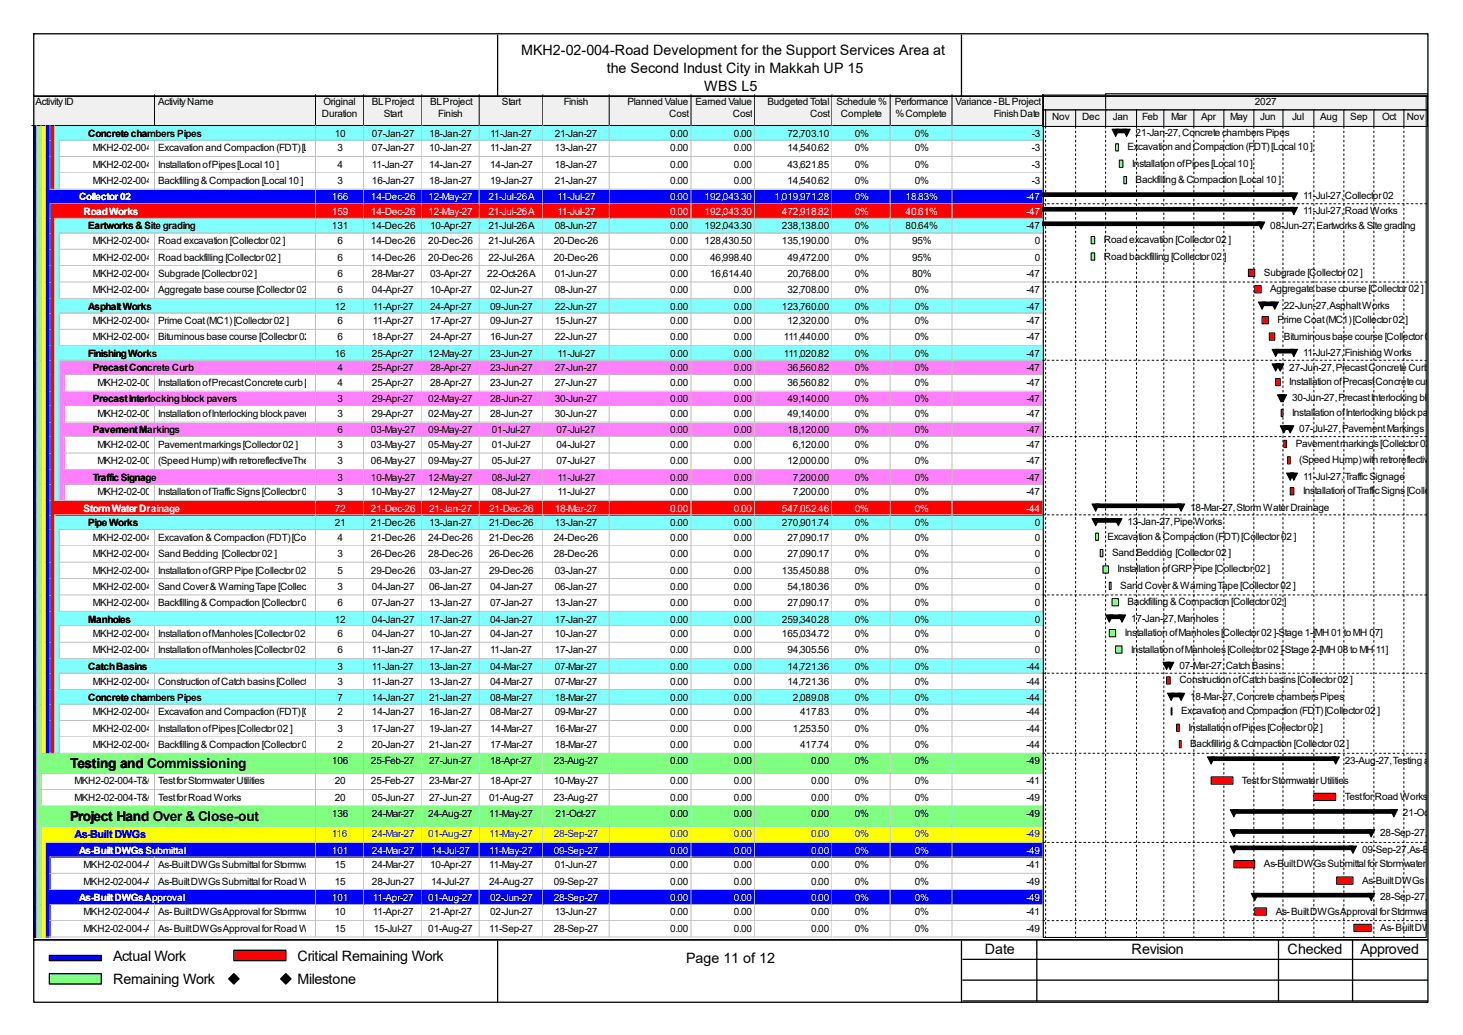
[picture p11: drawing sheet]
<svg xmlns="http://www.w3.org/2000/svg" width="297mm" height="210mm" viewBox="0 0 297 210" stroke-linecap="round" stroke-linejoin="round" font-family="sans-serif">
<defs><g id="words">
<g font-size="2.9">
<text x="105.8" y="11.1">MKH2-02-004-Road Development for the Support Services Area at</text>
<text x="123.2" y="14.8">the Second Indust City in Makkah UP 15</text>
<text x="143" y="18.5">WBS L5</text>
<text x="22.9" y="194.9">Actual Work</text>
<text x="60.4" y="194.9">Critical Remaining Work</text>
<text x="139.3" y="195.5">Page 11 of 12</text>
<text x="199.9" y="193.6">Date</text>
<text x="229.7" y="193.6">Revision</text>
<text x="261.4" y="193.6">Checked</text>
<text x="276.2" y="193.6">Approved</text>
<text x="22.9" y="199.7">Remaining Work</text>
<text x="60.4" y="199.7">Milestone</text>
</g>
<g font-size="2.8">
<text x="14.2" y="155.8">Testing and Commissioning</text>
<text x="14.2" y="166.5">Project Hand Over &amp; Close-out</text>
</g>
<text font-size="2.2" fill="#00f" x="15.2" y="170.1">As-Built DWGs</text>
<g font-size="2">
<text x="7.2" y="21.3">Activity ID</text>
<text x="32.1" y="21.3">Activity Name</text>
<text x="65.4" y="23.7">Duration</text>
<text x="65.7" y="21.3">Original</text>
<text x="75.5" y="21.3">BL Project</text>
<text x="77.9" y="23.7">Start</text>
<text x="87.3" y="21.3">BL Project</text>
<text x="89" y="23.7">Finish</text>
<text x="101.9" y="21.3">Start</text>
<text x="114.5" y="21.3">Finish</text>
<text x="127.4" y="21.3">Planned Value</text>
<text x="135.8" y="23.7">Cost</text>
<text x="141.2" y="21.3">Earned Value</text>
<text x="148.8" y="23.7">Cost</text>
<text x="155.8" y="21.3">Budgeted Total</text>
<text x="164.5" y="23.7">Cost</text>
<text x="169.8" y="21.3">Schedule %</text>
<text x="170.7" y="23.7">Complete</text>
<text x="181.7" y="21.3">Performance</text>
<text x="181.8" y="23.7">% Complete</text>
<text x="194" y="21.3">Variance - BL Project</text>
<text x="201.8" y="23.7">Finish Date</text>
<text x="254.7" y="21.3">2027</text>
<text x="17.9" y="27.7">Concrete chambers Pipes</text>
<text x="67.9" y="27.7">10</text>
<text x="75.5" y="27.7">07-Jan-27</text>
<text x="87.1" y="27.7">18-Jan-27</text>
<text x="99.5" y="27.7">11-Jan-27</text>
<text x="112.6" y="27.7">21-Jan-27</text>
<text x="136.1" y="27.7">0.00</text>
<text x="149" y="27.7">0.00</text>
<text x="159.9" y="27.7">72,703.10</text>
<text x="173.5" y="27.7">0%</text>
<text x="185.7" y="27.7">0%</text>
<text x="209.5" y="27.7">-3</text>
<text x="213.6" y="24.4">Nov</text>
<text x="219.7" y="24.4">Dec</text>
<text x="225.9" y="24.4">Jan</text>
<text x="230.5" y="27.6">21-Jan-27, Concrete chambers Pipes</text>
<text x="231.9" y="24.4">Feb</text>
<text x="237.7" y="24.4">Mar</text>
<text x="243.8" y="24.4">Apr</text>
<text x="249.8" y="24.4">May</text>
<text x="255.9" y="24.4">Jun</text>
<text x="262.3" y="24.4">Jul</text>
<text x="268" y="24.4">Aug</text>
<text x="274.1" y="24.4">Sep</text>
<text x="280.6" y="24.4">Oct</text>
<text x="285.6" y="24.4">Nov</text>
<text x="18.8" y="30.7">MKH2-02-004-CNS-3130</text>
<text x="18.8" y="34">MKH2-02-004-CNS-3220</text>
<text x="32.1" y="30.7">Excavation and Compaction (FDT) [Local 10 ]</text>
<text x="32.1" y="34">Installation of Pipes [Local 10 ]</text>
<text x="68.5" y="30.7">3</text>
<text x="68.5" y="34">4</text>
<text x="75.5" y="30.7">07-Jan-27</text>
<text x="75.5" y="34">11-Jan-27</text>
<text x="87.1" y="30.7">10-Jan-27</text>
<text x="87.1" y="34">14-Jan-27</text>
<text x="99.5" y="30.7">11-Jan-27</text>
<text x="99.5" y="34">14-Jan-27</text>
<text x="112.6" y="30.7">13-Jan-27</text>
<text x="112.6" y="34">18-Jan-27</text>
<text x="136.1" y="30.7">0.00</text>
<text x="136.1" y="34">0.00</text>
<text x="149" y="30.7">0.00</text>
<text x="149" y="34">0.00</text>
<text x="159.9" y="30.7">14,540.62</text>
<text x="159.9" y="34">43,621.85</text>
<text x="173.5" y="30.7">0%</text>
<text x="173.5" y="34">0%</text>
<text x="185.7" y="30.7">0%</text>
<text x="185.7" y="34">0%</text>
<text x="209.5" y="30.7">-3</text>
<text x="209.5" y="34">-3</text>
<text x="228.9" y="30.5">Excavation and Compaction (FDT) [Local 10 ]</text>
<text x="229.8" y="33.8">Installation of Pipes [Local 10 ]</text>
<text x="18.8" y="37.3">MKH2-02-004-CNS-3310</text>
<text x="32.1" y="37.3">Backfilling &amp; Compaction [Local 10 ]</text>
<text x="68.5" y="37.3">3</text>
<text x="75.5" y="37.3">16-Jan-27</text>
<text x="87.1" y="37.3">18-Jan-27</text>
<text x="99.5" y="37.3">19-Jan-27</text>
<text x="112.6" y="37.3">21-Jan-27</text>
<text x="136.1" y="37.3">0.00</text>
<text x="149" y="37.3">0.00</text>
<text x="159.9" y="37.3">14,540.62</text>
<text x="173.5" y="37.3">0%</text>
<text x="185.7" y="37.3">0%</text>
<text x="209.5" y="37.3">-3</text>
<text x="230.5" y="37.2">Backfilling &amp; Compaction [Local 10 ]</text>
<text x="264.5" y="40.5">11-Jul-27, Collector 02</text>
<text x="17.9" y="46.6">Eartworks &amp; Site grading</text>
<text x="67.4" y="46.6">131</text>
<text x="75.3" y="46.6">14-Dec-26</text>
<text x="87.3" y="46.6">10-Apr-27</text>
<text x="99.1" y="46.6">21-Jul-26 A</text>
<text x="112.6" y="46.6">08-Jun-27</text>
<text x="136.1" y="46.6">0.00</text>
<text x="143" y="46.6">192,043.30</text>
<text x="158.7" y="46.6">238,138.00</text>
<text x="173.5" y="46.6">0%</text>
<text x="183.9" y="46.6">80.64%</text>
<text x="208.4" y="46.6">-47</text>
<text x="257.9" y="46.4">08-Jun-27, Eartworks &amp; Site grading</text>
<text x="264.5" y="43.4">11-Jul-27, Road Works</text>
<text x="18.8" y="49.5">MKH2-02-004-CNS-1000</text>
<text x="18.8" y="52.9">MKH2-02-004-CNS-1120</text>
<text x="32.1" y="49.5">Road excavation [Collector 02 ]</text>
<text x="32.1" y="52.9">Road backfilling [Collector 02 ]</text>
<text x="68.5" y="49.5">6</text>
<text x="68.5" y="52.9">6</text>
<text x="75.3" y="49.5">14-Dec-26</text>
<text x="75.3" y="52.9">14-Dec-26</text>
<text x="87" y="49.5">20-Dec-26</text>
<text x="87" y="52.9">20-Dec-26</text>
<text x="99.1" y="49.5">21-Jul-26 A</text>
<text x="99.1" y="52.9">22-Jul-26 A</text>
<text x="112.4" y="49.5">20-Dec-26</text>
<text x="112.4" y="52.9">20-Dec-26</text>
<text x="136.1" y="49.5">0.00</text>
<text x="136.1" y="52.9">0.00</text>
<text x="143" y="49.5">128,430.50</text>
<text x="144.2" y="52.9">46,998.40</text>
<text x="158.7" y="49.5">135,190.00</text>
<text x="159.9" y="52.9">49,472.00</text>
<text x="173.5" y="49.5">0%</text>
<text x="173.5" y="52.9">0%</text>
<text x="185.2" y="49.5">95%</text>
<text x="185.2" y="52.9">95%</text>
<text x="210.1" y="49.5">0</text>
<text x="210.1" y="52.9">0</text>
<text x="224.1" y="49.4">Road excavation [Collector 02 ]</text>
<text x="224.1" y="52.7">Road backfilling [Collector 02 ]</text>
<text x="18.8" y="56.2">MKH2-02-004-CNS-1240</text>
<text x="18.8" y="59.5">MKH2-02-004-CNS-1320</text>
<text x="32.1" y="56.2">Subgrade [Collector 02 ]</text>
<text x="32.1" y="59.5">Aggregate base course [Collector 02 ]</text>
<text x="68.5" y="56.2">6</text>
<text x="68.5" y="59.5">6</text>
<text x="75.5" y="56.2">28-Mar-27</text>
<text x="75.5" y="59.5">04-Apr-27</text>
<text x="87.3" y="56.2">03-Apr-27</text>
<text x="87.3" y="59.5">10-Apr-27</text>
<text x="98.9" y="56.2">22-Oct-26 A</text>
<text x="99.5" y="59.5">02-Jun-27</text>
<text x="112.6" y="56.2">01-Jun-27</text>
<text x="112.6" y="59.5">08-Jun-27</text>
<text x="136.1" y="56.2">0.00</text>
<text x="136.1" y="59.5">0.00</text>
<text x="144.2" y="56.2">16,614.40</text>
<text x="149" y="59.5">0.00</text>
<text x="159.9" y="56.2">20,768.00</text>
<text x="159.9" y="59.5">32,708.00</text>
<text x="173.5" y="56.2">0%</text>
<text x="173.5" y="59.5">0%</text>
<text x="185.2" y="56.2">80%</text>
<text x="185.7" y="59.5">0%</text>
<text x="208.4" y="56.2">-47</text>
<text x="208.4" y="59.5">-47</text>
<text x="256.6" y="56">Subgrade [Collector 02 ]</text>
<text x="257.9" y="59.3">Aggregate base course [Collector 02 ]</text>
<text x="17.9" y="62.8">Asphalt Works</text>
<text x="18.8" y="65.8">MKH2-02-004-CNS-1400</text>
<text x="32.1" y="65.8">Prime Coat (MC1) [Collector 02 ]</text>
<text x="67.9" y="62.8">12</text>
<text x="68.5" y="65.8">6</text>
<text x="75.7" y="62.8">11-Apr-27</text>
<text x="75.7" y="65.8">11-Apr-27</text>
<text x="87.3" y="62.8">24-Apr-27</text>
<text x="87.3" y="65.8">17-Apr-27</text>
<text x="99.5" y="62.8">09-Jun-27</text>
<text x="99.5" y="65.8">09-Jun-27</text>
<text x="112.6" y="62.8">22-Jun-27</text>
<text x="112.6" y="65.8">15-Jun-27</text>
<text x="136.1" y="62.8">0.00</text>
<text x="136.1" y="65.8">0.00</text>
<text x="149" y="62.8">0.00</text>
<text x="149" y="65.8">0.00</text>
<text x="158.7" y="62.8">123,760.00</text>
<text x="159.9" y="65.8">12,320.00</text>
<text x="173.5" y="62.8">0%</text>
<text x="173.5" y="65.8">0%</text>
<text x="185.7" y="62.8">0%</text>
<text x="185.7" y="65.8">0%</text>
<text x="208.4" y="62.8">-47</text>
<text x="208.4" y="65.8">-47</text>
<text x="259.3" y="65.6">Prime Coat (MC1) [Collector 02 ]</text>
<text x="260.6" y="62.7">22-Jun-27, Asphalt Works</text>
<text x="18.8" y="69.1">MKH2-02-004-CNS-1480</text>
<text x="32.1" y="69.1">Bituminous base course [Collector 02 ]</text>
<text x="68.5" y="69.1">6</text>
<text x="75.5" y="69.1">18-Apr-27</text>
<text x="87.3" y="69.1">24-Apr-27</text>
<text x="99.5" y="69.1">16-Jun-27</text>
<text x="112.6" y="69.1">22-Jun-27</text>
<text x="136.1" y="69.1">0.00</text>
<text x="149" y="69.1">0.00</text>
<text x="159.1" y="69.1">111,440.00</text>
<text x="173.5" y="69.1">0%</text>
<text x="185.7" y="69.1">0%</text>
<text x="208.4" y="69.1">-47</text>
<text x="260.6" y="68.9">Bituminous base course [Collector 02 ]</text>
<text x="17.9" y="72.4">Finishing Works</text>
<text x="18.8" y="75.4">Precast Concrete Curb</text>
<text x="67.9" y="72.4">16</text>
<text x="68.5" y="75.4">4</text>
<text x="75.5" y="72.4">25-Apr-27</text>
<text x="75.5" y="75.4">25-Apr-27</text>
<text x="87" y="72.4">12-May-27</text>
<text x="87.3" y="75.4">28-Apr-27</text>
<text x="99.5" y="72.4">23-Jun-27</text>
<text x="99.5" y="75.4">23-Jun-27</text>
<text x="112.6" y="75.4">27-Jun-27</text>
<text x="113.2" y="72.4">11-Jul-27</text>
<text x="136.1" y="72.4">0.00</text>
<text x="136.1" y="75.4">0.00</text>
<text x="149" y="72.4">0.00</text>
<text x="149" y="75.4">0.00</text>
<text x="159.1" y="72.4">111,020.82</text>
<text x="159.9" y="75.4">36,560.82</text>
<text x="173.5" y="72.4">0%</text>
<text x="173.5" y="75.4">0%</text>
<text x="185.7" y="72.4">0%</text>
<text x="185.7" y="75.4">0%</text>
<text x="208.4" y="72.4">-47</text>
<text x="208.4" y="75.4">-47</text>
<text x="261.7" y="75.2">27-Jun-27, Precast Concrete Curb</text>
<text x="264.5" y="72.2">11-Jul-27, Finishing Works</text>
<text x="18.8" y="81.7">Precast Interlocking block pavers</text>
<text x="19.8" y="78.3">MKH2-02-004-CNS-1560</text>
<text x="32.1" y="78.3">Installation of Precast Concrete curb [Collector 02 ]</text>
<text x="68.5" y="78.3">4</text>
<text x="68.5" y="81.7">3</text>
<text x="75.5" y="78.3">25-Apr-27</text>
<text x="75.5" y="81.7">29-Apr-27</text>
<text x="87" y="81.7">02-May-27</text>
<text x="87.3" y="78.3">28-Apr-27</text>
<text x="99.5" y="78.3">23-Jun-27</text>
<text x="99.5" y="81.7">28-Jun-27</text>
<text x="112.6" y="78.3">27-Jun-27</text>
<text x="112.6" y="81.7">30-Jun-27</text>
<text x="136.1" y="78.3">0.00</text>
<text x="136.1" y="81.7">0.00</text>
<text x="149" y="78.3">0.00</text>
<text x="149" y="81.7">0.00</text>
<text x="159.9" y="78.3">36,560.82</text>
<text x="159.9" y="81.7">49,140.00</text>
<text x="173.5" y="78.3">0%</text>
<text x="173.5" y="81.7">0%</text>
<text x="185.7" y="78.3">0%</text>
<text x="185.7" y="81.7">0%</text>
<text x="208.4" y="78.3">-47</text>
<text x="208.4" y="81.7">-47</text>
<text x="261.7" y="78.1">Installation of Precast Concrete curb [Collecto</text>
<text x="262.3" y="81.4">30-Jun-27, Precast Interlocking block pavers</text>
<text x="18.8" y="87.9">Pavement Markings</text>
<text x="19.8" y="84.6">MKH2-02-004-CNS-1640</text>
<text x="32.1" y="84.6">Installation of Interlocking block pavers for sidewalk/footpath [Collector 02 ]</text>
<text x="68.5" y="84.6">3</text>
<text x="68.5" y="87.9">6</text>
<text x="75.3" y="87.9">03-May-27</text>
<text x="75.5" y="84.6">29-Apr-27</text>
<text x="87" y="84.6">02-May-27</text>
<text x="87" y="87.9">09-May-27</text>
<text x="99.5" y="84.6">28-Jun-27</text>
<text x="99.9" y="87.9">01-Jul-27</text>
<text x="112.6" y="84.6">30-Jun-27</text>
<text x="113" y="87.9">07-Jul-27</text>
<text x="136.1" y="84.6">0.00</text>
<text x="136.1" y="87.9">0.00</text>
<text x="149" y="84.6">0.00</text>
<text x="149" y="87.9">0.00</text>
<text x="159.9" y="84.6">49,140.00</text>
<text x="159.9" y="87.9">18,120.00</text>
<text x="173.5" y="84.6">0%</text>
<text x="173.5" y="87.9">0%</text>
<text x="185.7" y="84.6">0%</text>
<text x="185.7" y="87.9">0%</text>
<text x="208.4" y="84.6">-47</text>
<text x="208.4" y="87.9">-47</text>
<text x="262.3" y="84.4">Installation of Interlocking block pavers for sid</text>
<text x="263.8" y="87.8">07-Jul-27, Pavement Markings</text>
<text x="19.8" y="90.9">MKH2-02-004-CNS-1720</text>
<text x="19.8" y="94.2">MKH2-02-004-CNS-1800</text>
<text x="32.1" y="90.9">Pavement markings [Collector 02 ]</text>
<text x="32.1" y="94.2">(Speed Hump) with retroreflectiveThermoplastic yellow [Collector 02 ]</text>
<text x="68.5" y="90.9">3</text>
<text x="68.5" y="94.2">3</text>
<text x="75.3" y="90.9">03-May-27</text>
<text x="75.3" y="94.2">06-May-27</text>
<text x="87" y="90.9">05-May-27</text>
<text x="87" y="94.2">09-May-27</text>
<text x="99.9" y="90.9">01-Jul-27</text>
<text x="99.9" y="94.2">05-Jul-27</text>
<text x="113" y="90.9">04-Jul-27</text>
<text x="113" y="94.2">07-Jul-27</text>
<text x="136.1" y="90.9">0.00</text>
<text x="136.1" y="94.2">0.00</text>
<text x="149" y="90.9">0.00</text>
<text x="149" y="94.2">0.00</text>
<text x="159.9" y="94.2">12,000.00</text>
<text x="161" y="90.9">6,120.00</text>
<text x="173.5" y="90.9">0%</text>
<text x="173.5" y="94.2">0%</text>
<text x="185.7" y="90.9">0%</text>
<text x="185.7" y="94.2">0%</text>
<text x="208.4" y="90.9">-47</text>
<text x="208.4" y="94.2">-47</text>
<text x="263.1" y="90.7">Pavement markings [Collector 02 ]</text>
<text x="263.8" y="94">(Speed Hump) with retroreflectiveThermop</text>
<text x="18.8" y="97.5">Traffic Signage</text>
<text x="19.8" y="100.5">MKH2-02-004-CNS-1880</text>
<text x="32.1" y="100.5">Installation of Traffic Signs [Collector 02 ]</text>
<text x="68.5" y="97.5">3</text>
<text x="68.5" y="100.5">3</text>
<text x="75.3" y="97.5">10-May-27</text>
<text x="75.3" y="100.5">10-May-27</text>
<text x="87" y="97.5">12-May-27</text>
<text x="87" y="100.5">12-May-27</text>
<text x="99.9" y="97.5">08-Jul-27</text>
<text x="99.9" y="100.5">08-Jul-27</text>
<text x="113.2" y="97.5">11-Jul-27</text>
<text x="113.2" y="100.5">11-Jul-27</text>
<text x="136.1" y="97.5">0.00</text>
<text x="136.1" y="100.5">0.00</text>
<text x="149" y="97.5">0.00</text>
<text x="149" y="100.5">0.00</text>
<text x="161" y="97.5">7,200.00</text>
<text x="161" y="100.5">7,200.00</text>
<text x="173.5" y="97.5">0%</text>
<text x="173.5" y="100.5">0%</text>
<text x="185.7" y="97.5">0%</text>
<text x="185.7" y="100.5">0%</text>
<text x="208.4" y="97.5">-47</text>
<text x="208.4" y="100.5">-47</text>
<text x="264.5" y="97.3">11-Jul-27, Traffic Signage</text>
<text x="264.5" y="100.3">Installation of Traffic Signs [Collector 02 ]</text>
<text x="17.9" y="106.8">Pipe Works</text>
<text x="67.9" y="106.8">21</text>
<text x="75.3" y="106.8">21-Dec-26</text>
<text x="87.1" y="106.8">13-Jan-27</text>
<text x="99.3" y="106.8">21-Dec-26</text>
<text x="112.6" y="106.8">13-Jan-27</text>
<text x="136.1" y="106.8">0.00</text>
<text x="149" y="106.8">0.00</text>
<text x="158.7" y="106.8">270,901.74</text>
<text x="173.5" y="106.8">0%</text>
<text x="185.7" y="106.8">0%</text>
<text x="210.1" y="106.8">0</text>
<text x="228.9" y="106.6">13-Jan-27, Pipe Works</text>
<text x="241.6" y="103.6">18-Mar-27, Storm Water Drainage</text>
<text x="18.8" y="109.7">MKH2-02-004-CNS-1960</text>
<text x="18.8" y="113">MKH2-02-004-CNS-2080</text>
<text x="32.1" y="109.7">Excavation &amp; Compaction (FDT) [Collector 02 ]</text>
<text x="32.1" y="113">Sand Bedding [Collector 02 ]</text>
<text x="68.5" y="109.7">4</text>
<text x="68.5" y="113">3</text>
<text x="75.3" y="109.7">21-Dec-26</text>
<text x="75.3" y="113">26-Dec-26</text>
<text x="87" y="109.7">24-Dec-26</text>
<text x="87" y="113">28-Dec-26</text>
<text x="99.3" y="109.7">21-Dec-26</text>
<text x="99.3" y="113">26-Dec-26</text>
<text x="112.4" y="109.7">24-Dec-26</text>
<text x="112.4" y="113">28-Dec-26</text>
<text x="136.1" y="109.7">0.00</text>
<text x="136.1" y="113">0.00</text>
<text x="149" y="109.7">0.00</text>
<text x="149" y="113">0.00</text>
<text x="159.9" y="109.7">27,090.17</text>
<text x="159.9" y="113">27,090.17</text>
<text x="173.5" y="109.7">0%</text>
<text x="173.5" y="113">0%</text>
<text x="185.7" y="109.7">0%</text>
<text x="185.7" y="113">0%</text>
<text x="210.1" y="109.7">0</text>
<text x="210.1" y="113">0</text>
<text x="224.8" y="109.5">Excavation &amp; Compaction (FDT) [Collector 02 ]</text>
<text x="225.8" y="112.9">Sand Bedding [Collector 02 ]</text>
<text x="18.8" y="116.4">MKH2-02-004-CNS-2200</text>
<text x="18.8" y="119.7">MKH2-02-004-CNS-2320</text>
<text x="32.1" y="116.4">Installation of GRP Pipe [Collector 02 ]</text>
<text x="32.1" y="119.7">Sand Cover &amp; Warning Tape [Collector 02 ] 3</text>
<text x="68.5" y="116.4">5</text>
<text x="75.3" y="116.4">29-Dec-26</text>
<text x="75.5" y="119.7">04-Jan-27</text>
<text x="87.1" y="116.4">03-Jan-27</text>
<text x="87.1" y="119.7">06-Jan-27</text>
<text x="99.3" y="116.4">29-Dec-26</text>
<text x="99.5" y="119.7">04-Jan-27</text>
<text x="112.6" y="116.4">03-Jan-27</text>
<text x="112.6" y="119.7">06-Jan-27</text>
<text x="136.1" y="116.4">0.00</text>
<text x="136.1" y="119.7">0.00</text>
<text x="149" y="116.4">0.00</text>
<text x="149" y="119.7">0.00</text>
<text x="158.7" y="116.4">135,450.88</text>
<text x="159.9" y="119.7">54,180.36</text>
<text x="173.5" y="116.4">0%</text>
<text x="173.5" y="119.7">0%</text>
<text x="185.7" y="116.4">0%</text>
<text x="185.7" y="119.7">0%</text>
<text x="210.1" y="116.4">0</text>
<text x="210.1" y="119.7">0</text>
<text x="226.9" y="116.2">Installation of GRP Pipe [Collector 02 ]</text>
<text x="227.4" y="119.5">Sand Cover &amp; Warning Tape [Collector 02 ]</text>
<text x="18.8" y="123">MKH2-02-004-CNS-2440</text>
<text x="32.1" y="123">Backfilling &amp; Compaction [Collector 02 ]</text>
<text x="68.5" y="123">6</text>
<text x="75.5" y="123">07-Jan-27</text>
<text x="87.1" y="123">13-Jan-27</text>
<text x="99.5" y="123">07-Jan-27</text>
<text x="112.6" y="123">13-Jan-27</text>
<text x="136.1" y="123">0.00</text>
<text x="149" y="123">0.00</text>
<text x="159.9" y="123">27,090.17</text>
<text x="173.5" y="123">0%</text>
<text x="185.7" y="123">0%</text>
<text x="210.1" y="123">0</text>
<text x="228.9" y="122.8">Backfilling &amp; Compaction [Collector 02 ]</text>
<text x="17.9" y="126.3">Manholes</text>
<text x="18.8" y="129.3">MKH2-02-004-CNS-2560</text>
<text x="32.1" y="129.3">Installation of Manholes [Collector 02 ]-Stage 1-[MH 01 to MH 07]</text>
<text x="67.9" y="126.3">12</text>
<text x="68.5" y="129.3">6</text>
<text x="75.5" y="126.3">04-Jan-27</text>
<text x="75.5" y="129.3">04-Jan-27</text>
<text x="87.1" y="126.3">17-Jan-27</text>
<text x="87.1" y="129.3">10-Jan-27</text>
<text x="99.5" y="126.3">04-Jan-27</text>
<text x="99.5" y="129.3">04-Jan-27</text>
<text x="112.6" y="126.3">17-Jan-27</text>
<text x="112.6" y="129.3">10-Jan-27</text>
<text x="136.1" y="126.3">0.00</text>
<text x="136.1" y="129.3">0.00</text>
<text x="149" y="126.3">0.00</text>
<text x="149" y="129.3">0.00</text>
<text x="158.7" y="126.3">259,340.28</text>
<text x="158.7" y="129.3">165,034.72</text>
<text x="173.5" y="126.3">0%</text>
<text x="173.5" y="129.3">0%</text>
<text x="185.7" y="126.3">0%</text>
<text x="185.7" y="129.3">0%</text>
<text x="210.1" y="126.3">0</text>
<text x="210.1" y="129.3">0</text>
<text x="228.3" y="129.1">Installation of Manholes [Collector 02 ]-Stage 1-[MH 01 to MH 07]</text>
<text x="229.6" y="126.2">17-Jan-27, Manholes</text>
<text x="17.9" y="135.9">Catch Basins</text>
<text x="18.8" y="132.6">MKH2-02-004-CNS-2570</text>
<text x="32.1" y="132.6">Installation of Manholes [Collector 02 ]-Stage 2-[MH 08 to MH 11]</text>
<text x="68.5" y="132.6">6</text>
<text x="68.5" y="135.9">3</text>
<text x="75.5" y="132.6">11-Jan-27</text>
<text x="75.5" y="135.9">11-Jan-27</text>
<text x="87.1" y="132.6">17-Jan-27</text>
<text x="87.1" y="135.9">13-Jan-27</text>
<text x="99.5" y="132.6">11-Jan-27</text>
<text x="99.5" y="135.9">04-Mar-27</text>
<text x="112.6" y="132.6">17-Jan-27</text>
<text x="112.6" y="135.9">07-Mar-27</text>
<text x="136.1" y="132.6">0.00</text>
<text x="136.1" y="135.9">0.00</text>
<text x="149" y="132.6">0.00</text>
<text x="149" y="135.9">0.00</text>
<text x="159.9" y="132.6">94,305.56</text>
<text x="159.9" y="135.9">14,721.36</text>
<text x="173.5" y="132.6">0%</text>
<text x="173.5" y="135.9">0%</text>
<text x="185.7" y="132.6">0%</text>
<text x="185.7" y="135.9">0%</text>
<text x="208.4" y="135.9">-44</text>
<text x="210.1" y="132.6">0</text>
<text x="229.6" y="132.4">Installation of Manholes [Collector 02 ]-Stage 2-[MH 08 to MH 11]</text>
<text x="239.4" y="135.7">07-Mar-27, Catch Basins</text>
<text x="17.9" y="142.2">Concrete chambers Pipes</text>
<text x="18.8" y="138.9">MKH2-02-004-CNS-2780</text>
<text x="32.1" y="138.9">Construction of Catch basins [Collector 02 ] 3</text>
<text x="68.5" y="142.2">7</text>
<text x="75.5" y="138.9">11-Jan-27</text>
<text x="75.5" y="142.2">14-Jan-27</text>
<text x="87.1" y="138.9">13-Jan-27</text>
<text x="87.1" y="142.2">21-Jan-27</text>
<text x="99.5" y="138.9">04-Mar-27</text>
<text x="99.5" y="142.2">08-Mar-27</text>
<text x="112.6" y="138.9">07-Mar-27</text>
<text x="112.6" y="142.2">18-Mar-27</text>
<text x="136.1" y="138.9">0.00</text>
<text x="136.1" y="142.2">0.00</text>
<text x="149" y="138.9">0.00</text>
<text x="149" y="142.2">0.00</text>
<text x="159.9" y="138.9">14,721.36</text>
<text x="161" y="142.2">2,089.08</text>
<text x="173.5" y="138.9">0%</text>
<text x="173.5" y="142.2">0%</text>
<text x="185.7" y="138.9">0%</text>
<text x="185.7" y="142.2">0%</text>
<text x="208.4" y="138.9">-44</text>
<text x="208.4" y="142.2">-44</text>
<text x="239.4" y="138.7">Construction of Catch basins [Collector 02 ]</text>
<text x="241.6" y="142">18-Mar-27, Concrete chambers Pipes</text>
<text x="18.8" y="145.2">MKH2-02-004-CNS-3120</text>
<text x="18.8" y="148.5">MKH2-02-004-CNS-3210</text>
<text x="32.1" y="145.2">Excavation and Compaction (FDT) [Collector 02 ]</text>
<text x="32.1" y="148.5">Installation of Pipes [Collector 02 ]</text>
<text x="68.5" y="145.2">2</text>
<text x="68.5" y="148.5">3</text>
<text x="75.5" y="145.2">14-Jan-27</text>
<text x="75.5" y="148.5">17-Jan-27</text>
<text x="87.1" y="145.2">16-Jan-27</text>
<text x="87.1" y="148.5">19-Jan-27</text>
<text x="99.5" y="145.2">08-Mar-27</text>
<text x="99.5" y="148.5">14-Mar-27</text>
<text x="112.6" y="145.2">09-Mar-27</text>
<text x="112.6" y="148.5">16-Mar-27</text>
<text x="136.1" y="145.2">0.00</text>
<text x="136.1" y="148.5">0.00</text>
<text x="149" y="145.2">0.00</text>
<text x="149" y="148.5">0.00</text>
<text x="161" y="148.5">1,253.50</text>
<text x="162.4" y="145.2">417.83</text>
<text x="173.5" y="145.2">0%</text>
<text x="173.5" y="148.5">0%</text>
<text x="185.7" y="145.2">0%</text>
<text x="185.7" y="148.5">0%</text>
<text x="208.4" y="145.2">-44</text>
<text x="208.4" y="148.5">-44</text>
<text x="239.8" y="144.9">Excavation and Compaction (FDT) [Collector 02 ]</text>
<text x="241.3" y="148.3">Installation of Pipes [Collector 02 ]</text>
<text x="18.8" y="151.8">MKH2-02-004-CNS-3300</text>
<text x="32.1" y="151.8">Backfilling &amp; Compaction [Collector 02 ]</text>
<text x="67.4" y="155.1">106</text>
<text x="68.5" y="151.8">2</text>
<text x="75.3" y="155.1">25-Feb-27</text>
<text x="75.5" y="151.8">20-Jan-27</text>
<text x="87.1" y="151.8">21-Jan-27</text>
<text x="87.1" y="155.1">27-Jun-27</text>
<text x="99.5" y="151.8">17-Mar-27</text>
<text x="99.5" y="155.1">18-Apr-27</text>
<text x="112.4" y="155.1">23-Aug-27</text>
<text x="112.6" y="151.8">18-Mar-27</text>
<text x="136.1" y="151.8">0.00</text>
<text x="136.1" y="155.1">0.00</text>
<text x="149" y="151.8">0.00</text>
<text x="149" y="155.1">0.00</text>
<text x="162.4" y="151.8">417.74</text>
<text x="164.7" y="155.1">0.00</text>
<text x="173.5" y="151.8">0%</text>
<text x="173.5" y="155.1">0%</text>
<text x="185.7" y="151.8">0%</text>
<text x="185.7" y="155.1">0%</text>
<text x="208.4" y="151.8">-44</text>
<text x="208.4" y="155.1">-49</text>
<text x="241.6" y="151.6">Backfilling &amp; Compaction [Collector 02 ]</text>
<text x="273" y="154.9">23-Aug-27, Testing and Comm</text>
<text x="15.2" y="159.2">MKH2-02-004-T&amp;C-1000</text>
<text x="32.1" y="159.2">Test for Stormwater Utilities</text>
<text x="67.9" y="159.2">20</text>
<text x="75.3" y="159.2">25-Feb-27</text>
<text x="87.1" y="159.2">23-Mar-27</text>
<text x="99.5" y="159.2">18-Apr-27</text>
<text x="112.4" y="159.2">10-May-27</text>
<text x="136.1" y="159.2">0.00</text>
<text x="149" y="159.2">0.00</text>
<text x="164.7" y="159.2">0.00</text>
<text x="173.5" y="159.2">0%</text>
<text x="185.7" y="159.2">0%</text>
<text x="208.4" y="159.2">-41</text>
<text x="252.1" y="159">Test for Stormwater Utilities</text>
<text x="15.2" y="162.5">MKH2-02-004-T&amp;C-1010</text>
<text x="32.1" y="162.5">Test for Road Works</text>
<text x="67.4" y="165.8">136</text>
<text x="67.9" y="162.5">20</text>
<text x="75.5" y="162.5">05-Jun-27</text>
<text x="75.5" y="165.8">24-Mar-27</text>
<text x="87" y="165.8">24-Aug-27</text>
<text x="87.1" y="162.5">27-Jun-27</text>
<text x="99.3" y="162.5">01-Aug-27</text>
<text x="99.3" y="165.8">11-May-27</text>
<text x="112.4" y="162.5">23-Aug-27</text>
<text x="112.8" y="165.8">21-Oct-27</text>
<text x="136.1" y="162.5">0.00</text>
<text x="136.1" y="165.8">0.00</text>
<text x="149" y="162.5">0.00</text>
<text x="149" y="165.8">0.00</text>
<text x="164.7" y="162.5">0.00</text>
<text x="164.7" y="165.8">0.00</text>
<text x="173.5" y="162.5">0%</text>
<text x="173.5" y="165.8">0%</text>
<text x="185.7" y="162.5">0%</text>
<text x="185.7" y="165.8">0%</text>
<text x="208.4" y="162.5">-49</text>
<text x="208.4" y="165.8">-49</text>
<text x="273" y="162.3">Test for Road Works</text>
<text x="284.8" y="165.7">21-Oct-27, Proje</text>
<text x="276.5" y="173">09-Sep-27, As-Built DWGs</text>
<text x="280.2" y="169.7">28-Sep-27, As-Built DW</text>
<text x="17" y="176.1">MKH2-02-004-ABD-1000</text>
<text x="17" y="179.5">MKH2-02-004-ABD-1010</text>
<text x="32.1" y="176.1">As-Built DWGs Submittal for Stormwater Utilities</text>
<text x="32.1" y="179.5">As-Built DWGs Submittal for Road Works</text>
<text x="67.9" y="176.1">15</text>
<text x="67.9" y="179.5">15</text>
<text x="75.5" y="176.1">24-Mar-27</text>
<text x="75.5" y="179.5">28-Jun-27</text>
<text x="87.3" y="176.1">10-Apr-27</text>
<text x="87.5" y="179.5">14-Jul-27</text>
<text x="99.3" y="176.1">11-May-27</text>
<text x="99.3" y="179.5">24-Aug-27</text>
<text x="112.4" y="179.5">09-Sep-27</text>
<text x="112.6" y="176.1">01-Jun-27</text>
<text x="136.1" y="176.1">0.00</text>
<text x="136.1" y="179.5">0.00</text>
<text x="149" y="176.1">0.00</text>
<text x="149" y="179.5">0.00</text>
<text x="164.7" y="176.1">0.00</text>
<text x="164.7" y="179.5">0.00</text>
<text x="173.5" y="176.1">0%</text>
<text x="173.5" y="179.5">0%</text>
<text x="185.7" y="176.1">0%</text>
<text x="185.7" y="179.5">0%</text>
<text x="208.4" y="176.1">-41</text>
<text x="208.4" y="179.5">-49</text>
<text x="256.6" y="176">As-Built DWGs Submittal for Stormwater Utilities</text>
<text x="276.5" y="179.3">As-Built DWGs Submittal fo</text>
<text x="17" y="185.8">MKH2-02-004-ABD-1020</text>
<text x="32.1" y="185.8">As- Built DWGs Approval for Stormwater Utilities</text>
<text x="67.9" y="185.8">10</text>
<text x="75.7" y="185.8">11-Apr-27</text>
<text x="87.3" y="185.8">21-Apr-27</text>
<text x="99.5" y="185.8">02-Jun-27</text>
<text x="112.6" y="185.8">13-Jun-27</text>
<text x="136.1" y="185.8">0.00</text>
<text x="149" y="185.8">0.00</text>
<text x="164.7" y="185.8">0.00</text>
<text x="173.5" y="185.8">0%</text>
<text x="185.7" y="185.8">0%</text>
<text x="208.4" y="185.8">-41</text>
<text x="259" y="185.6">As- Built DWGs Approval for Stormwater Utilities</text>
<text x="280.2" y="182.6">28-Sep-27, As-Built DW</text>
<text x="17" y="189.1">MKH2-02-004-ABD-1030</text>
<text x="32.1" y="189.1">As- Built DWGs Approval for Road Works</text>
<text x="67.9" y="189.1">15</text>
<text x="75.9" y="189.1">15-Jul-27</text>
<text x="87" y="189.1">01-Aug-27</text>
<text x="99.3" y="189.1">11-Sep-27</text>
<text x="112.4" y="189.1">28-Sep-27</text>
<text x="136.1" y="189.1">0.00</text>
<text x="149" y="189.1">0.00</text>
<text x="164.7" y="189.1">0.00</text>
<text x="173.5" y="189.1">0%</text>
<text x="185.7" y="189.1">0%</text>
<text x="208.4" y="189.1">-49</text>
<text x="280.2" y="188.9">As- Built DWGs Appro</text>
</g>
<g font-size="2" fill="#fff">
<text x="16" y="40.7">Collector 02</text>
<text x="67.4" y="40.7">166</text>
<text x="75.3" y="40.7">14-Dec-26</text>
<text x="87" y="40.7">12-May-27</text>
<text x="99.1" y="40.7">21-Jul-26 A</text>
<text x="113.2" y="40.7">11-Jul-27</text>
<text x="136.1" y="40.7">0.00</text>
<text x="143" y="40.7">192,043.30</text>
<text x="157.3" y="40.7">1,019,971.28</text>
<text x="173.5" y="40.7">0%</text>
<text x="183.9" y="40.7">18.83%</text>
<text x="208.4" y="40.7">-47</text>
<text x="17" y="43.6">Road Works</text>
<text x="67.4" y="43.6">159</text>
<text x="75.3" y="43.6">14-Dec-26</text>
<text x="87" y="43.6">12-May-27</text>
<text x="99.1" y="43.6">21-Jul-26 A</text>
<text x="113.2" y="43.6">11-Jul-27</text>
<text x="136.1" y="43.6">0.00</text>
<text x="143" y="43.6">192,043.30</text>
<text x="158.7" y="43.6">472,918.82</text>
<text x="173.5" y="43.6">0%</text>
<text x="183.9" y="43.6">40.61%</text>
<text x="208.4" y="43.6">-47</text>
<text x="17" y="103.8">Storm Water Drainage</text>
<text x="67.9" y="103.8">72</text>
<text x="75.3" y="103.8">21-Dec-26</text>
<text x="87.1" y="103.8">21-Jan-27</text>
<text x="99.3" y="103.8">21-Dec-26</text>
<text x="112.6" y="103.8">18-Mar-27</text>
<text x="136.1" y="103.8">0.00</text>
<text x="149" y="103.8">0.00</text>
<text x="158.7" y="103.8">547,052.46</text>
<text x="173.5" y="103.8">0%</text>
<text x="185.7" y="103.8">0%</text>
<text x="208.4" y="103.8">-44</text>
<text x="16" y="173.2">As-Built DWGs Submittal</text>
<text x="67.4" y="173.2">101</text>
<text x="75.5" y="173.2">24-Mar-27</text>
<text x="87.5" y="173.2">14-Jul-27</text>
<text x="99.3" y="173.2">11-May-27</text>
<text x="112.4" y="173.2">09-Sep-27</text>
<text x="136.1" y="173.2">0.00</text>
<text x="149" y="173.2">0.00</text>
<text x="164.7" y="173.2">0.00</text>
<text x="173.5" y="173.2">0%</text>
<text x="185.7" y="173.2">0%</text>
<text x="208.4" y="173.2">-49</text>
<text x="16" y="182.8">As-Built DWGs Approval</text>
<text x="67.4" y="182.8">101</text>
<text x="75.7" y="182.8">11-Apr-27</text>
<text x="87" y="182.8">01-Aug-27</text>
<text x="99.5" y="182.8">02-Jun-27</text>
<text x="112.4" y="182.8">28-Sep-27</text>
<text x="136.1" y="182.8">0.00</text>
<text x="149" y="182.8">0.00</text>
<text x="164.7" y="182.8">0.00</text>
<text x="173.5" y="182.8">0%</text>
<text x="185.7" y="182.8">0%</text>
<text x="208.4" y="182.8">-49</text>
</g>
<g font-size="2" fill="#00f">
<text x="67.4" y="169.9">116</text>
<text x="75.5" y="169.9">24-Mar-27</text>
<text x="87" y="169.9">01-Aug-27</text>
<text x="99.3" y="169.9">11-May-27</text>
<text x="112.4" y="169.9">28-Sep-27</text>
<text x="136.1" y="169.9">0.00</text>
<text x="149" y="169.9">0.00</text>
<text x="164.7" y="169.9">0.00</text>
<text x="173.5" y="169.9">0%</text>
<text x="185.7" y="169.9">0%</text>
<text x="208.4" y="169.9">-49</text>
</g>
</g></defs>
<path d="M6.6 19.2h25v6.5h-25z" fill="#f0f0f0"/>
<path d="M31.4 19.2v6.3h-24.9" fill="none" stroke="#000" stroke-width=".2"/>
<path d="M31.6 19.2h32.6v6.5h-32.6z" fill="#f0f0f0"/>
<path d="M64.1 19.2v6.3h-32.7" fill="none" stroke="#000" stroke-width=".2"/>
<path d="M64.2 19.2h9.8v6.5h-9.8z" fill="#f0f0f0"/>
<path d="M73.8 19.2v6.3h-9.7" fill="none" stroke="#000" stroke-width=".2"/>
<path d="M74 19.2h11.9v6.5h-11.9z" fill="#f0f0f0"/>
<path d="M85.7 19.2v6.3h-11.9" fill="none" stroke="#000" stroke-width=".2"/>
<path d="M85.9 19.2h11.6v6.5h-11.6z" fill="#f0f0f0"/>
<path d="M97.3 19.2v6.3h-11.6" fill="none" stroke="#000" stroke-width=".2"/>
<path d="M97.5 19.2h12.9v6.5h-12.9z" fill="#f0f0f0"/>
<path d="M110.2 19.2v6.3h-12.9" fill="none" stroke="#000" stroke-width=".2"/>
<path d="M110.4 19.2h13.5v6.5h-13.5z" fill="#f0f0f0"/>
<path d="M123.7 19.2v6.3h-13.5" fill="none" stroke="#000" stroke-width=".2"/>
<path d="M123.9 19.2h16.6v6.5h-16.6z" fill="#f0f0f0"/>
<path d="M140.3 19.2v6.3h-16.6" fill="none" stroke="#000" stroke-width=".2"/>
<path d="M140.5 19.2h12.9v6.5h-12.9z" fill="#f0f0f0"/>
<path d="M153.2 19.2v6.3h-12.9" fill="none" stroke="#000" stroke-width=".2"/>
<path d="M153.4 19.2h15.7v6.5h-15.7z" fill="#f0f0f0"/>
<path d="M168.9 19.2v6.3h-15.7" fill="none" stroke="#000" stroke-width=".2"/>
<path d="M169.1 19.2h11.8v6.5h-11.8z" fill="#f0f0f0"/>
<path d="M180.7 19.2v6.3h-11.8" fill="none" stroke="#000" stroke-width=".2"/>
<path d="M180.9 19.2h12.6v6.5h-12.6z" fill="#f0f0f0"/>
<path d="M193.3 19.2v6.3h-12.6" fill="none" stroke="#000" stroke-width=".2"/>
<path d="M193.5 19.2h18.4v6.5h-18.4z" fill="#f0f0f0"/>
<path d="M211.7 19.2v6.3h-18.4" fill="none" stroke="#000" stroke-width=".2"/>
<path d="M6.6 25.7h1v2.9h-1z" fill="#00f"/>
<path d="M7.4 25.5v3.1" fill="none" stroke="#c0c0c0" stroke-width=".2"/>
<path d="M7.6 25.7h.9v2.9h-.9z" fill="#80ff80"/>
<path d="M8.3 25.5v3.1" fill="none" stroke="#c0c0c0" stroke-width=".2"/>
<path d="M8.5 25.7h.9v2.9h-.9z" fill="#ff0"/>
<path d="M9.2 25.5v3.1" fill="none" stroke="#c0c0c0" stroke-width=".2"/>
<path d="M9.4 25.7h.9v2.9h-.9z" fill="#00f"/>
<path d="M10.2 25.5v3.1" fill="none" stroke="#c0c0c0" stroke-width=".2"/>
<path d="M10.3 25.7h1v2.9h-1z" fill="#f00"/>
<path d="M11.1 25.5v3.1" fill="none" stroke="#c0c0c0" stroke-width=".2"/>
<path d="M11.3 25.7h20.3v2.9h-20.3z" fill="#80ffff"/>
<path d="M12 28.4h19.6" fill="none" stroke="#c0c0c0" stroke-width=".2"/>
<path d="M31.6 25.7h32.6v2.9h-32.6z" fill="#80ffff"/>
<path d="M64.1 25.5v2.9h-32.5" fill="none" stroke="#c0c0c0" stroke-width=".2"/>
<path d="M64.2 25.7h9.8v2.9h-9.8z" fill="#80ffff"/>
<path d="M73.8 25.5v2.9h-9.6" fill="none" stroke="#c0c0c0" stroke-width=".2"/>
<path d="M74 25.7h11.9v2.9h-11.9z" fill="#80ffff"/>
<path d="M85.7 25.5v2.9h-11.7" fill="none" stroke="#c0c0c0" stroke-width=".2"/>
<path d="M85.9 25.7h11.6v2.9h-11.6z" fill="#80ffff"/>
<path d="M97.3 25.5v2.9h-11.5" fill="none" stroke="#c0c0c0" stroke-width=".2"/>
<path d="M97.5 25.7h12.9v2.9h-12.9z" fill="#80ffff"/>
<path d="M110.2 25.5v2.9h-12.7" fill="none" stroke="#c0c0c0" stroke-width=".2"/>
<path d="M110.4 25.7h13.5v2.9h-13.5z" fill="#80ffff"/>
<path d="M123.7 25.5v2.9h-13.3" fill="none" stroke="#c0c0c0" stroke-width=".2"/>
<path d="M123.9 25.7h16.6v2.9h-16.6z" fill="#80ffff"/>
<path d="M140.3 25.5v2.9h-16.4" fill="none" stroke="#c0c0c0" stroke-width=".2"/>
<path d="M140.5 25.7h12.9v2.9h-12.9z" fill="#80ffff"/>
<path d="M153.2 25.5v2.9h-12.7" fill="none" stroke="#c0c0c0" stroke-width=".2"/>
<path d="M153.4 25.7h15.7v2.9h-15.7z" fill="#80ffff"/>
<path d="M168.9 25.5v2.9h-15.5" fill="none" stroke="#c0c0c0" stroke-width=".2"/>
<path d="M169.1 25.7h11.8v2.9h-11.8z" fill="#80ffff"/>
<path d="M180.7 25.5v2.9h-11.6" fill="none" stroke="#c0c0c0" stroke-width=".2"/>
<path d="M180.9 25.7h12.6v2.9h-12.6z" fill="#80ffff"/>
<path d="M193.3 25.5v2.9h-12.4" fill="none" stroke="#c0c0c0" stroke-width=".2"/>
<path d="M193.5 25.7h18.4v2.9h-18.4z" fill="#80ffff"/>
<path d="M211.7 25.5v2.9h-18.2" fill="none" stroke="#c0c0c0" stroke-width=".2"/>
<path d="M6.6 28.6h1v3.3h-1z" fill="#00f"/>
<path d="M7.4 28.4v3.5" fill="none" stroke="#c0c0c0" stroke-width=".2"/>
<path d="M7.6 28.6h.9v3.3h-.9z" fill="#80ff80"/>
<path d="M8.3 28.4v3.5" fill="none" stroke="#c0c0c0" stroke-width=".2"/>
<path d="M8.5 28.6h.9v3.3h-.9z" fill="#ff0"/>
<path d="M9.2 28.4v3.5" fill="none" stroke="#c0c0c0" stroke-width=".2"/>
<path d="M9.4 28.6h.9v3.3h-.9z" fill="#00f"/>
<path d="M10.2 28.4v3.5" fill="none" stroke="#c0c0c0" stroke-width=".2"/>
<path d="M10.3 28.6h1v3.3h-1z" fill="#f00"/>
<path d="M11.1 28.4v3.5" fill="none" stroke="#c0c0c0" stroke-width=".2"/>
<path d="M11.3 28.6h.9v3.3h-.9z" fill="#80ffff"/>
<path d="M12 28.4v3.5" fill="none" stroke="#c0c0c0" stroke-width=".2"/>
<path d="M12.2 28.6h19.4v3.3h-19.4z" fill="#fff"/>
<path d="M12 31.7h19.6M31.4 28.4v3.5" fill="none" stroke="#c0c0c0" stroke-width=".2"/>
<path d="M31.6 28.6h32.6v3.3h-32.6z" fill="#fff"/>
<path d="M64.1 28.4v3.3h-32.5" fill="none" stroke="#c0c0c0" stroke-width=".2"/>
<path d="M64.2 28.6h9.8v3.3h-9.8z" fill="#fff"/>
<path d="M73.8 28.4v3.3h-9.6" fill="none" stroke="#c0c0c0" stroke-width=".2"/>
<path d="M74 28.6h11.9v3.3h-11.9z" fill="#fff"/>
<path d="M85.7 28.4v3.3h-11.7" fill="none" stroke="#c0c0c0" stroke-width=".2"/>
<path d="M85.9 28.6h11.6v3.3h-11.6z" fill="#fff"/>
<path d="M97.3 28.4v3.3h-11.5" fill="none" stroke="#c0c0c0" stroke-width=".2"/>
<path d="M97.5 28.6h12.9v3.3h-12.9z" fill="#fff"/>
<path d="M110.2 28.4v3.3h-12.7" fill="none" stroke="#c0c0c0" stroke-width=".2"/>
<path d="M110.4 28.6h13.5v3.3h-13.5z" fill="#fff"/>
<path d="M123.7 28.4v3.3h-13.3" fill="none" stroke="#c0c0c0" stroke-width=".2"/>
<path d="M123.9 28.6h16.6v3.3h-16.6z" fill="#fff"/>
<path d="M140.3 28.4v3.3h-16.4" fill="none" stroke="#c0c0c0" stroke-width=".2"/>
<path d="M140.5 28.6h12.9v3.3h-12.9z" fill="#fff"/>
<path d="M153.2 28.4v3.3h-12.7" fill="none" stroke="#c0c0c0" stroke-width=".2"/>
<path d="M153.4 28.6h15.7v3.3h-15.7z" fill="#fff"/>
<path d="M168.9 28.4v3.3h-15.5" fill="none" stroke="#c0c0c0" stroke-width=".2"/>
<path d="M169.1 28.6h11.8v3.3h-11.8z" fill="#fff"/>
<path d="M180.7 28.4v3.3h-11.6" fill="none" stroke="#c0c0c0" stroke-width=".2"/>
<path d="M180.9 28.6h12.6v3.3h-12.6z" fill="#fff"/>
<path d="M193.3 28.4v3.3h-12.4" fill="none" stroke="#c0c0c0" stroke-width=".2"/>
<path d="M193.5 28.6h18.4v3.3h-18.4z" fill="#fff"/>
<path d="M211.7 28.4v3.3h-18.2" fill="none" stroke="#c0c0c0" stroke-width=".2"/>
<path d="M6.6 31.9h1v3.4h-1z" fill="#00f"/>
<path d="M7.4 31.7v3.6" fill="none" stroke="#c0c0c0" stroke-width=".2"/>
<path d="M7.6 31.9h.9v3.4h-.9z" fill="#80ff80"/>
<path d="M8.3 31.7v3.6" fill="none" stroke="#c0c0c0" stroke-width=".2"/>
<path d="M8.5 31.9h.9v3.4h-.9z" fill="#ff0"/>
<path d="M9.2 31.7v3.6" fill="none" stroke="#c0c0c0" stroke-width=".2"/>
<path d="M9.4 31.9h.9v3.4h-.9z" fill="#00f"/>
<path d="M10.2 31.7v3.6" fill="none" stroke="#c0c0c0" stroke-width=".2"/>
<path d="M10.3 31.9h1v3.4h-1z" fill="#f00"/>
<path d="M11.1 31.7v3.6" fill="none" stroke="#c0c0c0" stroke-width=".2"/>
<path d="M11.3 31.9h.9v3.4h-.9z" fill="#80ffff"/>
<path d="M12 31.7v3.6" fill="none" stroke="#c0c0c0" stroke-width=".2"/>
<path d="M12.2 31.9h19.4v3.4h-19.4z" fill="#fff"/>
<path d="M12 35.1h19.6M31.4 31.7v3.6" fill="none" stroke="#c0c0c0" stroke-width=".2"/>
<path d="M31.6 31.9h32.6v3.4h-32.6z" fill="#fff"/>
<path d="M64.1 31.7v3.4h-32.5" fill="none" stroke="#c0c0c0" stroke-width=".2"/>
<path d="M64.2 31.9h9.8v3.4h-9.8z" fill="#fff"/>
<path d="M73.8 31.7v3.4h-9.6" fill="none" stroke="#c0c0c0" stroke-width=".2"/>
<path d="M74 31.9h11.9v3.4h-11.9z" fill="#fff"/>
<path d="M85.7 31.7v3.4h-11.7" fill="none" stroke="#c0c0c0" stroke-width=".2"/>
<path d="M85.9 31.9h11.6v3.4h-11.6z" fill="#fff"/>
<path d="M97.3 31.7v3.4h-11.5" fill="none" stroke="#c0c0c0" stroke-width=".2"/>
<path d="M97.5 31.9h12.9v3.4h-12.9z" fill="#fff"/>
<path d="M110.2 31.7v3.4h-12.7" fill="none" stroke="#c0c0c0" stroke-width=".2"/>
<path d="M110.4 31.9h13.5v3.4h-13.5z" fill="#fff"/>
<path d="M123.7 31.7v3.4h-13.3" fill="none" stroke="#c0c0c0" stroke-width=".2"/>
<path d="M123.9 31.9h16.6v3.4h-16.6z" fill="#fff"/>
<path d="M140.3 31.7v3.4h-16.4" fill="none" stroke="#c0c0c0" stroke-width=".2"/>
<path d="M140.5 31.9h12.9v3.4h-12.9z" fill="#fff"/>
<path d="M153.2 31.7v3.4h-12.7" fill="none" stroke="#c0c0c0" stroke-width=".2"/>
<path d="M153.4 31.9h15.7v3.4h-15.7z" fill="#fff"/>
<path d="M168.9 31.7v3.4h-15.5" fill="none" stroke="#c0c0c0" stroke-width=".2"/>
<path d="M169.1 31.9h11.8v3.4h-11.8z" fill="#fff"/>
<path d="M180.7 31.7v3.4h-11.6" fill="none" stroke="#c0c0c0" stroke-width=".2"/>
<path d="M180.9 31.9h12.6v3.4h-12.6z" fill="#fff"/>
<path d="M193.3 31.7v3.4h-12.4" fill="none" stroke="#c0c0c0" stroke-width=".2"/>
<path d="M193.5 31.9h18.4v3.4h-18.4z" fill="#fff"/>
<path d="M211.7 31.7v3.4h-18.2" fill="none" stroke="#c0c0c0" stroke-width=".2"/>
<path d="M6.6 35.3h1v3.3h-1z" fill="#00f"/>
<path d="M7.4 35.1v3.5" fill="none" stroke="#c0c0c0" stroke-width=".2"/>
<path d="M7.6 35.3h.9v3.3h-.9z" fill="#80ff80"/>
<path d="M8.3 35.1v3.5" fill="none" stroke="#c0c0c0" stroke-width=".2"/>
<path d="M8.5 35.3h.9v3.3h-.9z" fill="#ff0"/>
<path d="M9.2 35.1v3.5" fill="none" stroke="#c0c0c0" stroke-width=".2"/>
<path d="M9.4 35.3h.9v3.3h-.9z" fill="#00f"/>
<path d="M10.2 35.1v3.5" fill="none" stroke="#c0c0c0" stroke-width=".2"/>
<path d="M10.3 35.3h1v3.3h-1z" fill="#f00"/>
<path d="M10.2 38.4h1.1M11.1 35.1v3.5" fill="none" stroke="#c0c0c0" stroke-width=".2"/>
<path d="M11.3 35.3h.9v3.3h-.9z" fill="#80ffff"/>
<path d="M11.1 38.4h1.1M12 35.1v3.5" fill="none" stroke="#c0c0c0" stroke-width=".2"/>
<path d="M12.2 35.3h19.4v3.3h-19.4z" fill="#fff"/>
<path d="M12 38.4h19.6M31.4 35.1v3.5" fill="none" stroke="#c0c0c0" stroke-width=".2"/>
<path d="M31.6 35.3h32.6v3.3h-32.6z" fill="#fff"/>
<path d="M64.1 35.1v3.3h-32.5" fill="none" stroke="#c0c0c0" stroke-width=".2"/>
<path d="M64.2 35.3h9.8v3.3h-9.8z" fill="#fff"/>
<path d="M73.8 35.1v3.3h-9.6" fill="none" stroke="#c0c0c0" stroke-width=".2"/>
<path d="M74 35.3h11.9v3.3h-11.9z" fill="#fff"/>
<path d="M85.7 35.1v3.3h-11.7" fill="none" stroke="#c0c0c0" stroke-width=".2"/>
<path d="M85.9 35.3h11.6v3.3h-11.6z" fill="#fff"/>
<path d="M97.3 35.1v3.3h-11.5" fill="none" stroke="#c0c0c0" stroke-width=".2"/>
<path d="M97.5 35.3h12.9v3.3h-12.9z" fill="#fff"/>
<path d="M110.2 35.1v3.3h-12.7" fill="none" stroke="#c0c0c0" stroke-width=".2"/>
<path d="M110.4 35.3h13.5v3.3h-13.5z" fill="#fff"/>
<path d="M123.7 35.1v3.3h-13.3" fill="none" stroke="#c0c0c0" stroke-width=".2"/>
<path d="M123.9 35.3h16.6v3.3h-16.6z" fill="#fff"/>
<path d="M140.3 35.1v3.3h-16.4" fill="none" stroke="#c0c0c0" stroke-width=".2"/>
<path d="M140.5 35.3h12.9v3.3h-12.9z" fill="#fff"/>
<path d="M153.2 35.1v3.3h-12.7" fill="none" stroke="#c0c0c0" stroke-width=".2"/>
<path d="M153.4 35.3h15.7v3.3h-15.7z" fill="#fff"/>
<path d="M168.9 35.1v3.3h-15.5" fill="none" stroke="#c0c0c0" stroke-width=".2"/>
<path d="M169.1 35.3h11.8v3.3h-11.8z" fill="#fff"/>
<path d="M180.7 35.1v3.3h-11.6" fill="none" stroke="#c0c0c0" stroke-width=".2"/>
<path d="M180.9 35.3h12.6v3.3h-12.6z" fill="#fff"/>
<path d="M193.3 35.1v3.3h-12.4" fill="none" stroke="#c0c0c0" stroke-width=".2"/>
<path d="M193.5 35.3h18.4v3.3h-18.4z" fill="#fff"/>
<path d="M211.7 35.1v3.3h-18.2" fill="none" stroke="#c0c0c0" stroke-width=".2"/>
<path d="M6.6 38.6h1v2.9h-1z" fill="#00f"/>
<path d="M7.4 38.4v3.1" fill="none" stroke="#c0c0c0" stroke-width=".2"/>
<path d="M7.6 38.6h.9v2.9h-.9z" fill="#80ff80"/>
<path d="M8.3 38.4v3.1" fill="none" stroke="#c0c0c0" stroke-width=".2"/>
<path d="M8.5 38.6h.9v2.9h-.9z" fill="#ff0"/>
<path d="M9.2 38.4v3.1" fill="none" stroke="#c0c0c0" stroke-width=".2"/>
<path d="M9.4 38.6h22.2v2.9h-22.2z" fill="#00f"/>
<path d="M10.2 41.3h21.4" fill="none" stroke="#c0c0c0" stroke-width=".2"/>
<path d="M31.6 38.6h32.6v2.9h-32.6z" fill="#00f"/>
<path d="M64.1 38.4v2.9h-32.5" fill="none" stroke="#c0c0c0" stroke-width=".2"/>
<path d="M64.2 38.6h9.8v2.9h-9.8z" fill="#00f"/>
<path d="M73.8 38.4v2.9h-9.6" fill="none" stroke="#c0c0c0" stroke-width=".2"/>
<path d="M74 38.6h11.9v2.9h-11.9z" fill="#00f"/>
<path d="M85.7 38.4v2.9h-11.7" fill="none" stroke="#c0c0c0" stroke-width=".2"/>
<path d="M85.9 38.6h11.6v2.9h-11.6z" fill="#00f"/>
<path d="M97.3 38.4v2.9h-11.5" fill="none" stroke="#c0c0c0" stroke-width=".2"/>
<path d="M97.5 38.6h12.9v2.9h-12.9z" fill="#00f"/>
<path d="M110.2 38.4v2.9h-12.7" fill="none" stroke="#c0c0c0" stroke-width=".2"/>
<path d="M110.4 38.6h13.5v2.9h-13.5z" fill="#00f"/>
<path d="M123.7 38.4v2.9h-13.3" fill="none" stroke="#c0c0c0" stroke-width=".2"/>
<path d="M123.9 38.6h16.6v2.9h-16.6z" fill="#00f"/>
<path d="M140.3 38.4v2.9h-16.4" fill="none" stroke="#c0c0c0" stroke-width=".2"/>
<path d="M140.5 38.6h12.9v2.9h-12.9z" fill="#00f"/>
<path d="M153.2 38.4v2.9h-12.7" fill="none" stroke="#c0c0c0" stroke-width=".2"/>
<path d="M153.4 38.6h15.7v2.9h-15.7z" fill="#00f"/>
<path d="M168.9 38.4v2.9h-15.5" fill="none" stroke="#c0c0c0" stroke-width=".2"/>
<path d="M169.1 38.6h11.8v2.9h-11.8z" fill="#00f"/>
<path d="M180.7 38.4v2.9h-11.6" fill="none" stroke="#c0c0c0" stroke-width=".2"/>
<path d="M180.9 38.6h12.6v2.9h-12.6z" fill="#00f"/>
<path d="M193.3 38.4v2.9h-12.4" fill="none" stroke="#c0c0c0" stroke-width=".2"/>
<path d="M193.5 38.6h18.4v2.9h-18.4z" fill="#00f"/>
<path d="M211.7 38.4v2.9h-18.2" fill="none" stroke="#c0c0c0" stroke-width=".2"/>
<path d="M6.6 41.5h1v3h-1z" fill="#00f"/>
<path d="M7.4 41.3v3.2" fill="none" stroke="#c0c0c0" stroke-width=".2"/>
<path d="M7.6 41.5h.9v3h-.9z" fill="#80ff80"/>
<path d="M8.3 41.3v3.2" fill="none" stroke="#c0c0c0" stroke-width=".2"/>
<path d="M8.5 41.5h.9v3h-.9z" fill="#ff0"/>
<path d="M9.2 41.3v3.2" fill="none" stroke="#c0c0c0" stroke-width=".2"/>
<path d="M9.4 41.5h.9v3h-.9z" fill="#00f"/>
<path d="M10.2 41.3v3.2" fill="none" stroke="#c0c0c0" stroke-width=".2"/>
<path d="M10.3 41.5h21.3v3h-21.3z" fill="#f00"/>
<path d="M11.1 44.3h20.5" fill="none" stroke="#c0c0c0" stroke-width=".2"/>
<path d="M31.6 41.5h32.6v3h-32.6z" fill="#f00"/>
<path d="M64.1 41.3v3h-32.5" fill="none" stroke="#c0c0c0" stroke-width=".2"/>
<path d="M64.2 41.5h9.8v3h-9.8z" fill="#f00"/>
<path d="M73.8 41.3v3h-9.6" fill="none" stroke="#c0c0c0" stroke-width=".2"/>
<path d="M74 41.5h11.9v3h-11.9z" fill="#f00"/>
<path d="M85.7 41.3v3h-11.7" fill="none" stroke="#c0c0c0" stroke-width=".2"/>
<path d="M85.9 41.5h11.6v3h-11.6z" fill="#f00"/>
<path d="M97.3 41.3v3h-11.5" fill="none" stroke="#c0c0c0" stroke-width=".2"/>
<path d="M97.5 41.5h12.9v3h-12.9z" fill="#f00"/>
<path d="M110.2 41.3v3h-12.7" fill="none" stroke="#c0c0c0" stroke-width=".2"/>
<path d="M110.4 41.5h13.5v3h-13.5z" fill="#f00"/>
<path d="M123.7 41.3v3h-13.3" fill="none" stroke="#c0c0c0" stroke-width=".2"/>
<path d="M123.9 41.5h16.6v3h-16.6z" fill="#f00"/>
<path d="M140.3 41.3v3h-16.4" fill="none" stroke="#c0c0c0" stroke-width=".2"/>
<path d="M140.5 41.5h12.9v3h-12.9z" fill="#f00"/>
<path d="M153.2 41.3v3h-12.7" fill="none" stroke="#c0c0c0" stroke-width=".2"/>
<path d="M153.4 41.5h15.7v3h-15.7z" fill="#f00"/>
<path d="M168.9 41.3v3h-15.5" fill="none" stroke="#c0c0c0" stroke-width=".2"/>
<path d="M169.1 41.5h11.8v3h-11.8z" fill="#f00"/>
<path d="M180.7 41.3v3h-11.6" fill="none" stroke="#c0c0c0" stroke-width=".2"/>
<path d="M180.9 41.5h12.6v3h-12.6z" fill="#f00"/>
<path d="M193.3 41.3v3h-12.4" fill="none" stroke="#c0c0c0" stroke-width=".2"/>
<path d="M193.5 41.5h18.4v3h-18.4z" fill="#f00"/>
<path d="M211.7 41.3v3h-18.2" fill="none" stroke="#c0c0c0" stroke-width=".2"/>
<path d="M6.6 44.5h1v3h-1z" fill="#00f"/>
<path d="M7.4 44.3v3.1" fill="none" stroke="#c0c0c0" stroke-width=".2"/>
<path d="M7.6 44.5h.9v3h-.9z" fill="#80ff80"/>
<path d="M8.3 44.3v3.1" fill="none" stroke="#c0c0c0" stroke-width=".2"/>
<path d="M8.5 44.5h.9v3h-.9z" fill="#ff0"/>
<path d="M9.2 44.3v3.1" fill="none" stroke="#c0c0c0" stroke-width=".2"/>
<path d="M9.4 44.5h.9v3h-.9z" fill="#00f"/>
<path d="M10.2 44.3v3.1" fill="none" stroke="#c0c0c0" stroke-width=".2"/>
<path d="M10.3 44.5h1v3h-1z" fill="#f00"/>
<path d="M11.1 44.3v3.1" fill="none" stroke="#c0c0c0" stroke-width=".2"/>
<path d="M11.3 44.5h20.3v3h-20.3z" fill="#80ffff"/>
<path d="M12 47.3h19.6" fill="none" stroke="#c0c0c0" stroke-width=".2"/>
<path d="M31.6 44.5h32.6v3h-32.6z" fill="#80ffff"/>
<path d="M64.1 44.3v3h-32.5" fill="none" stroke="#c0c0c0" stroke-width=".2"/>
<path d="M64.2 44.5h9.8v3h-9.8z" fill="#80ffff"/>
<path d="M73.8 44.3v3h-9.6" fill="none" stroke="#c0c0c0" stroke-width=".2"/>
<path d="M74 44.5h11.9v3h-11.9z" fill="#80ffff"/>
<path d="M85.7 44.3v3h-11.7" fill="none" stroke="#c0c0c0" stroke-width=".2"/>
<path d="M85.9 44.5h11.6v3h-11.6z" fill="#80ffff"/>
<path d="M97.3 44.3v3h-11.5" fill="none" stroke="#c0c0c0" stroke-width=".2"/>
<path d="M97.5 44.5h12.9v3h-12.9z" fill="#80ffff"/>
<path d="M110.2 44.3v3h-12.7" fill="none" stroke="#c0c0c0" stroke-width=".2"/>
<path d="M110.4 44.5h13.5v3h-13.5z" fill="#80ffff"/>
<path d="M123.7 44.3v3h-13.3" fill="none" stroke="#c0c0c0" stroke-width=".2"/>
<path d="M123.9 44.5h16.6v3h-16.6z" fill="#80ffff"/>
<path d="M140.3 44.3v3h-16.4" fill="none" stroke="#c0c0c0" stroke-width=".2"/>
<path d="M140.5 44.5h12.9v3h-12.9z" fill="#80ffff"/>
<path d="M153.2 44.3v3h-12.7" fill="none" stroke="#c0c0c0" stroke-width=".2"/>
<path d="M153.4 44.5h15.7v3h-15.7z" fill="#80ffff"/>
<path d="M168.9 44.3v3h-15.5" fill="none" stroke="#c0c0c0" stroke-width=".2"/>
<path d="M169.1 44.5h11.8v3h-11.8z" fill="#80ffff"/>
<path d="M180.7 44.3v3h-11.6" fill="none" stroke="#c0c0c0" stroke-width=".2"/>
<path d="M180.9 44.5h12.6v3h-12.6z" fill="#80ffff"/>
<path d="M193.3 44.3v3h-12.4" fill="none" stroke="#c0c0c0" stroke-width=".2"/>
<path d="M193.5 44.5h18.4v3h-18.4z" fill="#80ffff"/>
<path d="M211.7 44.3v3h-18.2" fill="none" stroke="#c0c0c0" stroke-width=".2"/>
<path d="M6.6 47.5h1v3.3h-1z" fill="#00f"/>
<path d="M7.4 47.3v3.5" fill="none" stroke="#c0c0c0" stroke-width=".2"/>
<path d="M7.6 47.5h.9v3.3h-.9z" fill="#80ff80"/>
<path d="M8.3 47.3v3.5" fill="none" stroke="#c0c0c0" stroke-width=".2"/>
<path d="M8.5 47.5h.9v3.3h-.9z" fill="#ff0"/>
<path d="M9.2 47.3v3.5" fill="none" stroke="#c0c0c0" stroke-width=".2"/>
<path d="M9.4 47.5h.9v3.3h-.9z" fill="#00f"/>
<path d="M10.2 47.3v3.5" fill="none" stroke="#c0c0c0" stroke-width=".2"/>
<path d="M10.3 47.5h1v3.3h-1z" fill="#f00"/>
<path d="M11.1 47.3v3.5" fill="none" stroke="#c0c0c0" stroke-width=".2"/>
<path d="M11.3 47.5h.9v3.3h-.9z" fill="#80ffff"/>
<path d="M12 47.3v3.5" fill="none" stroke="#c0c0c0" stroke-width=".2"/>
<path d="M12.2 47.5h19.4v3.3h-19.4z" fill="#fff"/>
<path d="M12 50.6h19.6M31.4 47.3v3.5" fill="none" stroke="#c0c0c0" stroke-width=".2"/>
<path d="M31.6 47.5h32.6v3.3h-32.6z" fill="#fff"/>
<path d="M64.1 47.3v3.3h-32.5" fill="none" stroke="#c0c0c0" stroke-width=".2"/>
<path d="M64.2 47.5h9.8v3.3h-9.8z" fill="#fff"/>
<path d="M73.8 47.3v3.3h-9.6" fill="none" stroke="#c0c0c0" stroke-width=".2"/>
<path d="M74 47.5h11.9v3.3h-11.9z" fill="#fff"/>
<path d="M85.7 47.3v3.3h-11.7" fill="none" stroke="#c0c0c0" stroke-width=".2"/>
<path d="M85.9 47.5h11.6v3.3h-11.6z" fill="#fff"/>
<path d="M97.3 47.3v3.3h-11.5" fill="none" stroke="#c0c0c0" stroke-width=".2"/>
<path d="M97.5 47.5h12.9v3.3h-12.9z" fill="#fff"/>
<path d="M110.2 47.3v3.3h-12.7" fill="none" stroke="#c0c0c0" stroke-width=".2"/>
<path d="M110.4 47.5h13.5v3.3h-13.5z" fill="#fff"/>
<path d="M123.7 47.3v3.3h-13.3" fill="none" stroke="#c0c0c0" stroke-width=".2"/>
<path d="M123.9 47.5h16.6v3.3h-16.6z" fill="#fff"/>
<path d="M140.3 47.3v3.3h-16.4" fill="none" stroke="#c0c0c0" stroke-width=".2"/>
<path d="M140.5 47.5h12.9v3.3h-12.9z" fill="#fff"/>
<path d="M153.2 47.3v3.3h-12.7" fill="none" stroke="#c0c0c0" stroke-width=".2"/>
<path d="M153.4 47.5h15.7v3.3h-15.7z" fill="#fff"/>
<path d="M168.9 47.3v3.3h-15.5" fill="none" stroke="#c0c0c0" stroke-width=".2"/>
<path d="M169.1 47.5h11.8v3.3h-11.8z" fill="#fff"/>
<path d="M180.7 47.3v3.3h-11.6" fill="none" stroke="#c0c0c0" stroke-width=".2"/>
<path d="M180.9 47.5h12.6v3.3h-12.6z" fill="#fff"/>
<path d="M193.3 47.3v3.3h-12.4" fill="none" stroke="#c0c0c0" stroke-width=".2"/>
<path d="M193.5 47.5h18.4v3.3h-18.4z" fill="#fff"/>
<path d="M211.7 47.3v3.3h-18.2" fill="none" stroke="#c0c0c0" stroke-width=".2"/>
<path d="M6.6 50.8h1v3.3h-1z" fill="#00f"/>
<path d="M7.4 50.6v3.5" fill="none" stroke="#c0c0c0" stroke-width=".2"/>
<path d="M7.6 50.8h.9v3.3h-.9z" fill="#80ff80"/>
<path d="M8.3 50.6v3.5" fill="none" stroke="#c0c0c0" stroke-width=".2"/>
<path d="M8.5 50.8h.9v3.3h-.9z" fill="#ff0"/>
<path d="M9.2 50.6v3.5" fill="none" stroke="#c0c0c0" stroke-width=".2"/>
<path d="M9.4 50.8h.9v3.3h-.9z" fill="#00f"/>
<path d="M10.2 50.6v3.5" fill="none" stroke="#c0c0c0" stroke-width=".2"/>
<path d="M10.3 50.8h1v3.3h-1z" fill="#f00"/>
<path d="M11.1 50.6v3.5" fill="none" stroke="#c0c0c0" stroke-width=".2"/>
<path d="M11.3 50.8h.9v3.3h-.9z" fill="#80ffff"/>
<path d="M12 50.6v3.5" fill="none" stroke="#c0c0c0" stroke-width=".2"/>
<path d="M12.2 50.8h19.4v3.3h-19.4z" fill="#fff"/>
<path d="M12 53.9h19.6M31.4 50.6v3.5" fill="none" stroke="#c0c0c0" stroke-width=".2"/>
<path d="M31.6 50.8h32.6v3.3h-32.6z" fill="#fff"/>
<path d="M64.1 50.6v3.3h-32.5" fill="none" stroke="#c0c0c0" stroke-width=".2"/>
<path d="M64.2 50.8h9.8v3.3h-9.8z" fill="#fff"/>
<path d="M73.8 50.6v3.3h-9.6" fill="none" stroke="#c0c0c0" stroke-width=".2"/>
<path d="M74 50.8h11.9v3.3h-11.9z" fill="#fff"/>
<path d="M85.7 50.6v3.3h-11.7" fill="none" stroke="#c0c0c0" stroke-width=".2"/>
<path d="M85.9 50.8h11.6v3.3h-11.6z" fill="#fff"/>
<path d="M97.3 50.6v3.3h-11.5" fill="none" stroke="#c0c0c0" stroke-width=".2"/>
<path d="M97.5 50.8h12.9v3.3h-12.9z" fill="#fff"/>
<path d="M110.2 50.6v3.3h-12.7" fill="none" stroke="#c0c0c0" stroke-width=".2"/>
<path d="M110.4 50.8h13.5v3.3h-13.5z" fill="#fff"/>
<path d="M123.7 50.6v3.3h-13.3" fill="none" stroke="#c0c0c0" stroke-width=".2"/>
<path d="M123.9 50.8h16.6v3.3h-16.6z" fill="#fff"/>
<path d="M140.3 50.6v3.3h-16.4" fill="none" stroke="#c0c0c0" stroke-width=".2"/>
<path d="M140.5 50.8h12.9v3.3h-12.9z" fill="#fff"/>
<path d="M153.2 50.6v3.3h-12.7" fill="none" stroke="#c0c0c0" stroke-width=".2"/>
<path d="M153.4 50.8h15.7v3.3h-15.7z" fill="#fff"/>
<path d="M168.9 50.6v3.3h-15.5" fill="none" stroke="#c0c0c0" stroke-width=".2"/>
<path d="M169.1 50.8h11.8v3.3h-11.8z" fill="#fff"/>
<path d="M180.7 50.6v3.3h-11.6" fill="none" stroke="#c0c0c0" stroke-width=".2"/>
<path d="M180.9 50.8h12.6v3.3h-12.6z" fill="#fff"/>
<path d="M193.3 50.6v3.3h-12.4" fill="none" stroke="#c0c0c0" stroke-width=".2"/>
<path d="M193.5 50.8h18.4v3.3h-18.4z" fill="#fff"/>
<path d="M211.7 50.6v3.3h-18.2" fill="none" stroke="#c0c0c0" stroke-width=".2"/>
<path d="M6.6 54.1h1v3.3h-1z" fill="#00f"/>
<path d="M7.4 53.9v3.5" fill="none" stroke="#c0c0c0" stroke-width=".2"/>
<path d="M7.6 54.1h.9v3.3h-.9z" fill="#80ff80"/>
<path d="M8.3 53.9v3.5" fill="none" stroke="#c0c0c0" stroke-width=".2"/>
<path d="M8.5 54.1h.9v3.3h-.9z" fill="#ff0"/>
<path d="M9.2 53.9v3.5" fill="none" stroke="#c0c0c0" stroke-width=".2"/>
<path d="M9.4 54.1h.9v3.3h-.9z" fill="#00f"/>
<path d="M10.2 53.9v3.5" fill="none" stroke="#c0c0c0" stroke-width=".2"/>
<path d="M10.3 54.1h1v3.3h-1z" fill="#f00"/>
<path d="M11.1 53.9v3.5" fill="none" stroke="#c0c0c0" stroke-width=".2"/>
<path d="M11.3 54.1h.9v3.3h-.9z" fill="#80ffff"/>
<path d="M12 53.9v3.5" fill="none" stroke="#c0c0c0" stroke-width=".2"/>
<path d="M12.2 54.1h19.4v3.3h-19.4z" fill="#fff"/>
<path d="M12 57.2h19.6M31.4 53.9v3.5" fill="none" stroke="#c0c0c0" stroke-width=".2"/>
<path d="M31.6 54.1h32.6v3.3h-32.6z" fill="#fff"/>
<path d="M64.1 53.9v3.3h-32.5" fill="none" stroke="#c0c0c0" stroke-width=".2"/>
<path d="M64.2 54.1h9.8v3.3h-9.8z" fill="#fff"/>
<path d="M73.8 53.9v3.3h-9.6" fill="none" stroke="#c0c0c0" stroke-width=".2"/>
<path d="M74 54.1h11.9v3.3h-11.9z" fill="#fff"/>
<path d="M85.7 53.9v3.3h-11.7" fill="none" stroke="#c0c0c0" stroke-width=".2"/>
<path d="M85.9 54.1h11.6v3.3h-11.6z" fill="#fff"/>
<path d="M97.3 53.9v3.3h-11.5" fill="none" stroke="#c0c0c0" stroke-width=".2"/>
<path d="M97.5 54.1h12.9v3.3h-12.9z" fill="#fff"/>
<path d="M110.2 53.9v3.3h-12.7" fill="none" stroke="#c0c0c0" stroke-width=".2"/>
<path d="M110.4 54.1h13.5v3.3h-13.5z" fill="#fff"/>
<path d="M123.7 53.9v3.3h-13.3" fill="none" stroke="#c0c0c0" stroke-width=".2"/>
<path d="M123.9 54.1h16.6v3.3h-16.6z" fill="#fff"/>
<path d="M140.3 53.9v3.3h-16.4" fill="none" stroke="#c0c0c0" stroke-width=".2"/>
<path d="M140.5 54.1h12.9v3.3h-12.9z" fill="#fff"/>
<path d="M153.2 53.9v3.3h-12.7" fill="none" stroke="#c0c0c0" stroke-width=".2"/>
<path d="M153.4 54.1h15.7v3.3h-15.7z" fill="#fff"/>
<path d="M168.9 53.9v3.3h-15.5" fill="none" stroke="#c0c0c0" stroke-width=".2"/>
<path d="M169.1 54.1h11.8v3.3h-11.8z" fill="#fff"/>
<path d="M180.7 53.9v3.3h-11.6" fill="none" stroke="#c0c0c0" stroke-width=".2"/>
<path d="M180.9 54.1h12.6v3.3h-12.6z" fill="#fff"/>
<path d="M193.3 53.9v3.3h-12.4" fill="none" stroke="#c0c0c0" stroke-width=".2"/>
<path d="M193.5 54.1h18.4v3.3h-18.4z" fill="#fff"/>
<path d="M211.7 53.9v3.3h-18.2" fill="none" stroke="#c0c0c0" stroke-width=".2"/>
<path d="M6.6 57.4h1v3.3h-1z" fill="#00f"/>
<path d="M7.4 57.2v3.5" fill="none" stroke="#c0c0c0" stroke-width=".2"/>
<path d="M7.6 57.4h.9v3.3h-.9z" fill="#80ff80"/>
<path d="M8.3 57.2v3.5" fill="none" stroke="#c0c0c0" stroke-width=".2"/>
<path d="M8.5 57.4h.9v3.3h-.9z" fill="#ff0"/>
<path d="M9.2 57.2v3.5" fill="none" stroke="#c0c0c0" stroke-width=".2"/>
<path d="M9.4 57.4h.9v3.3h-.9z" fill="#00f"/>
<path d="M10.2 57.2v3.5" fill="none" stroke="#c0c0c0" stroke-width=".2"/>
<path d="M10.3 57.4h1v3.3h-1z" fill="#f00"/>
<path d="M11.1 57.2v3.5" fill="none" stroke="#c0c0c0" stroke-width=".2"/>
<path d="M11.3 57.4h.9v3.3h-.9z" fill="#80ffff"/>
<path d="M12 57.2v3.5" fill="none" stroke="#c0c0c0" stroke-width=".2"/>
<path d="M12.2 57.4h19.4v3.3h-19.4z" fill="#fff"/>
<path d="M31.4 57.2v3.5M12 60.5h19.6" fill="none" stroke="#c0c0c0" stroke-width=".2"/>
<path d="M31.6 57.4h32.6v3.3h-32.6z" fill="#fff"/>
<path d="M64.1 57.2v3.3h-32.5" fill="none" stroke="#c0c0c0" stroke-width=".2"/>
<path d="M64.2 57.4h9.8v3.3h-9.8z" fill="#fff"/>
<path d="M73.8 57.2v3.3h-9.6" fill="none" stroke="#c0c0c0" stroke-width=".2"/>
<path d="M74 57.4h11.9v3.3h-11.9z" fill="#fff"/>
<path d="M85.7 57.2v3.3h-11.7" fill="none" stroke="#c0c0c0" stroke-width=".2"/>
<path d="M85.9 57.4h11.6v3.3h-11.6z" fill="#fff"/>
<path d="M97.3 57.2v3.3h-11.5" fill="none" stroke="#c0c0c0" stroke-width=".2"/>
<path d="M97.5 57.4h12.9v3.3h-12.9z" fill="#fff"/>
<path d="M110.2 57.2v3.3h-12.7" fill="none" stroke="#c0c0c0" stroke-width=".2"/>
<path d="M110.4 57.4h13.5v3.3h-13.5z" fill="#fff"/>
<path d="M123.7 57.2v3.3h-13.3" fill="none" stroke="#c0c0c0" stroke-width=".2"/>
<path d="M123.9 57.4h16.6v3.3h-16.6z" fill="#fff"/>
<path d="M140.3 57.2v3.3h-16.4" fill="none" stroke="#c0c0c0" stroke-width=".2"/>
<path d="M140.5 57.4h12.9v3.3h-12.9z" fill="#fff"/>
<path d="M153.2 57.2v3.3h-12.7" fill="none" stroke="#c0c0c0" stroke-width=".2"/>
<path d="M153.4 57.4h15.7v3.3h-15.7z" fill="#fff"/>
<path d="M168.9 57.2v3.3h-15.5" fill="none" stroke="#c0c0c0" stroke-width=".2"/>
<path d="M169.1 57.4h11.8v3.3h-11.8z" fill="#fff"/>
<path d="M180.7 57.2v3.3h-11.6" fill="none" stroke="#c0c0c0" stroke-width=".2"/>
<path d="M180.9 57.4h12.6v3.3h-12.6z" fill="#fff"/>
<path d="M193.3 57.2v3.3h-12.4" fill="none" stroke="#c0c0c0" stroke-width=".2"/>
<path d="M193.5 57.4h18.4v3.3h-18.4z" fill="#fff"/>
<path d="M211.7 57.2v3.3h-18.2" fill="none" stroke="#c0c0c0" stroke-width=".2"/>
<path d="M6.6 60.7h1v3h-1z" fill="#00f"/>
<path d="M7.4 60.5v3.2" fill="none" stroke="#c0c0c0" stroke-width=".2"/>
<path d="M7.6 60.7h.9v3h-.9z" fill="#80ff80"/>
<path d="M8.3 60.5v3.2" fill="none" stroke="#c0c0c0" stroke-width=".2"/>
<path d="M8.5 60.7h.9v3h-.9z" fill="#ff0"/>
<path d="M9.2 60.5v3.2" fill="none" stroke="#c0c0c0" stroke-width=".2"/>
<path d="M9.4 60.7h.9v3h-.9z" fill="#00f"/>
<path d="M10.2 60.5v3.2" fill="none" stroke="#c0c0c0" stroke-width=".2"/>
<path d="M10.3 60.7h1v3h-1z" fill="#f00"/>
<path d="M11.1 60.5v3.2" fill="none" stroke="#c0c0c0" stroke-width=".2"/>
<path d="M11.3 60.7h20.3v3h-20.3z" fill="#80ffff"/>
<path d="M12 63.5h19.6" fill="none" stroke="#c0c0c0" stroke-width=".2"/>
<path d="M31.6 60.7h32.6v3h-32.6z" fill="#80ffff"/>
<path d="M64.1 60.5v3h-32.5" fill="none" stroke="#c0c0c0" stroke-width=".2"/>
<path d="M64.2 60.7h9.8v3h-9.8z" fill="#80ffff"/>
<path d="M73.8 60.5v3h-9.6" fill="none" stroke="#c0c0c0" stroke-width=".2"/>
<path d="M74 60.7h11.9v3h-11.9z" fill="#80ffff"/>
<path d="M85.7 60.5v3h-11.7" fill="none" stroke="#c0c0c0" stroke-width=".2"/>
<path d="M85.9 60.7h11.6v3h-11.6z" fill="#80ffff"/>
<path d="M97.3 60.5v3h-11.5" fill="none" stroke="#c0c0c0" stroke-width=".2"/>
<path d="M97.5 60.7h12.9v3h-12.9z" fill="#80ffff"/>
<path d="M110.2 60.5v3h-12.7" fill="none" stroke="#c0c0c0" stroke-width=".2"/>
<path d="M110.4 60.7h13.5v3h-13.5z" fill="#80ffff"/>
<path d="M123.7 60.5v3h-13.3" fill="none" stroke="#c0c0c0" stroke-width=".2"/>
<path d="M123.9 60.7h16.6v3h-16.6z" fill="#80ffff"/>
<path d="M140.3 60.5v3h-16.4" fill="none" stroke="#c0c0c0" stroke-width=".2"/>
<path d="M140.5 60.7h12.9v3h-12.9z" fill="#80ffff"/>
<path d="M153.2 60.5v3h-12.7" fill="none" stroke="#c0c0c0" stroke-width=".2"/>
<path d="M153.4 60.7h15.7v3h-15.7z" fill="#80ffff"/>
<path d="M168.9 60.5v3h-15.5" fill="none" stroke="#c0c0c0" stroke-width=".2"/>
<path d="M169.1 60.7h11.8v3h-11.8z" fill="#80ffff"/>
<path d="M180.7 60.5v3h-11.6" fill="none" stroke="#c0c0c0" stroke-width=".2"/>
<path d="M180.9 60.7h12.6v3h-12.6z" fill="#80ffff"/>
<path d="M193.3 60.5v3h-12.4" fill="none" stroke="#c0c0c0" stroke-width=".2"/>
<path d="M193.5 60.7h18.4v3h-18.4z" fill="#80ffff"/>
<path d="M211.7 60.5v3h-18.2" fill="none" stroke="#c0c0c0" stroke-width=".2"/>
<path d="M6.6 63.7h1v3.3h-1z" fill="#00f"/>
<path d="M7.4 63.5v3.5" fill="none" stroke="#c0c0c0" stroke-width=".2"/>
<path d="M7.6 63.7h.9v3.3h-.9z" fill="#80ff80"/>
<path d="M8.3 63.5v3.5" fill="none" stroke="#c0c0c0" stroke-width=".2"/>
<path d="M8.5 63.7h.9v3.3h-.9z" fill="#ff0"/>
<path d="M9.2 63.5v3.5" fill="none" stroke="#c0c0c0" stroke-width=".2"/>
<path d="M9.4 63.7h.9v3.3h-.9z" fill="#00f"/>
<path d="M10.2 63.5v3.5" fill="none" stroke="#c0c0c0" stroke-width=".2"/>
<path d="M10.3 63.7h1v3.3h-1z" fill="#f00"/>
<path d="M11.1 63.5v3.5" fill="none" stroke="#c0c0c0" stroke-width=".2"/>
<path d="M11.3 63.7h.9v3.3h-.9z" fill="#80ffff"/>
<path d="M12 63.5v3.5" fill="none" stroke="#c0c0c0" stroke-width=".2"/>
<path d="M12.2 63.7h19.4v3.3h-19.4z" fill="#fff"/>
<path d="M12 66.8h19.6M31.4 63.5v3.5" fill="none" stroke="#c0c0c0" stroke-width=".2"/>
<path d="M31.6 63.7h32.6v3.3h-32.6z" fill="#fff"/>
<path d="M64.1 63.5v3.3h-32.5" fill="none" stroke="#c0c0c0" stroke-width=".2"/>
<path d="M64.2 63.7h9.8v3.3h-9.8z" fill="#fff"/>
<path d="M73.8 63.5v3.3h-9.6" fill="none" stroke="#c0c0c0" stroke-width=".2"/>
<path d="M74 63.7h11.9v3.3h-11.9z" fill="#fff"/>
<path d="M85.7 63.5v3.3h-11.7" fill="none" stroke="#c0c0c0" stroke-width=".2"/>
<path d="M85.9 63.7h11.6v3.3h-11.6z" fill="#fff"/>
<path d="M97.3 63.5v3.3h-11.5" fill="none" stroke="#c0c0c0" stroke-width=".2"/>
<path d="M97.5 63.7h12.9v3.3h-12.9z" fill="#fff"/>
<path d="M110.2 63.5v3.3h-12.7" fill="none" stroke="#c0c0c0" stroke-width=".2"/>
<path d="M110.4 63.7h13.5v3.3h-13.5z" fill="#fff"/>
<path d="M123.7 63.5v3.3h-13.3" fill="none" stroke="#c0c0c0" stroke-width=".2"/>
<path d="M123.9 63.7h16.6v3.3h-16.6z" fill="#fff"/>
<path d="M140.3 63.5v3.3h-16.4" fill="none" stroke="#c0c0c0" stroke-width=".2"/>
<path d="M140.5 63.7h12.9v3.3h-12.9z" fill="#fff"/>
<path d="M153.2 63.5v3.3h-12.7" fill="none" stroke="#c0c0c0" stroke-width=".2"/>
<path d="M153.4 63.7h15.7v3.3h-15.7z" fill="#fff"/>
<path d="M168.9 63.5v3.3h-15.5" fill="none" stroke="#c0c0c0" stroke-width=".2"/>
<path d="M169.1 63.7h11.8v3.3h-11.8z" fill="#fff"/>
<path d="M180.7 63.5v3.3h-11.6" fill="none" stroke="#c0c0c0" stroke-width=".2"/>
<path d="M180.9 63.7h12.6v3.3h-12.6z" fill="#fff"/>
<path d="M193.3 63.5v3.3h-12.4" fill="none" stroke="#c0c0c0" stroke-width=".2"/>
<path d="M193.5 63.7h18.4v3.3h-18.4z" fill="#fff"/>
<path d="M211.7 63.5v3.3h-18.2" fill="none" stroke="#c0c0c0" stroke-width=".2"/>
<path d="M6.6 67h1v3.3h-1z" fill="#00f"/>
<path d="M7.4 66.8v3.5" fill="none" stroke="#c0c0c0" stroke-width=".2"/>
<path d="M7.6 67h.9v3.3h-.9z" fill="#80ff80"/>
<path d="M8.3 66.8v3.5" fill="none" stroke="#c0c0c0" stroke-width=".2"/>
<path d="M8.5 67h.9v3.3h-.9z" fill="#ff0"/>
<path d="M9.2 66.8v3.5" fill="none" stroke="#c0c0c0" stroke-width=".2"/>
<path d="M9.4 67h.9v3.3h-.9z" fill="#00f"/>
<path d="M10.2 66.8v3.5" fill="none" stroke="#c0c0c0" stroke-width=".2"/>
<path d="M10.3 67h1v3.3h-1z" fill="#f00"/>
<path d="M11.1 66.8v3.5" fill="none" stroke="#c0c0c0" stroke-width=".2"/>
<path d="M11.3 67h.9v3.3h-.9z" fill="#80ffff"/>
<path d="M12 66.8v3.5" fill="none" stroke="#c0c0c0" stroke-width=".2"/>
<path d="M12.2 67h19.4v3.3h-19.4z" fill="#fff"/>
<path d="M12 70.1h19.6M31.4 66.8v3.5" fill="none" stroke="#c0c0c0" stroke-width=".2"/>
<path d="M31.6 67h32.6v3.3h-32.6z" fill="#fff"/>
<path d="M64.1 66.8v3.3h-32.5" fill="none" stroke="#c0c0c0" stroke-width=".2"/>
<path d="M64.2 67h9.8v3.3h-9.8z" fill="#fff"/>
<path d="M73.8 66.8v3.3h-9.6" fill="none" stroke="#c0c0c0" stroke-width=".2"/>
<path d="M74 67h11.9v3.3h-11.9z" fill="#fff"/>
<path d="M85.7 66.8v3.3h-11.7" fill="none" stroke="#c0c0c0" stroke-width=".2"/>
<path d="M85.9 67h11.6v3.3h-11.6z" fill="#fff"/>
<path d="M97.3 66.8v3.3h-11.5" fill="none" stroke="#c0c0c0" stroke-width=".2"/>
<path d="M97.5 67h12.9v3.3h-12.9z" fill="#fff"/>
<path d="M110.2 66.8v3.3h-12.7" fill="none" stroke="#c0c0c0" stroke-width=".2"/>
<path d="M110.4 67h13.5v3.3h-13.5z" fill="#fff"/>
<path d="M123.7 66.8v3.3h-13.3" fill="none" stroke="#c0c0c0" stroke-width=".2"/>
<path d="M123.9 67h16.6v3.3h-16.6z" fill="#fff"/>
<path d="M140.3 66.8v3.3h-16.4" fill="none" stroke="#c0c0c0" stroke-width=".2"/>
<path d="M140.5 67h12.9v3.3h-12.9z" fill="#fff"/>
<path d="M153.2 66.8v3.3h-12.7" fill="none" stroke="#c0c0c0" stroke-width=".2"/>
<path d="M153.4 67h15.7v3.3h-15.7z" fill="#fff"/>
<path d="M168.9 66.8v3.3h-15.5" fill="none" stroke="#c0c0c0" stroke-width=".2"/>
<path d="M169.1 67h11.8v3.3h-11.8z" fill="#fff"/>
<path d="M180.7 66.8v3.3h-11.6" fill="none" stroke="#c0c0c0" stroke-width=".2"/>
<path d="M180.9 67h12.6v3.3h-12.6z" fill="#fff"/>
<path d="M193.3 66.8v3.3h-12.4" fill="none" stroke="#c0c0c0" stroke-width=".2"/>
<path d="M193.5 67h18.4v3.3h-18.4z" fill="#fff"/>
<path d="M211.7 66.8v3.3h-18.2" fill="none" stroke="#c0c0c0" stroke-width=".2"/>
<path d="M6.6 70.3h1v3h-1z" fill="#00f"/>
<path d="M7.4 70.1v3.2" fill="none" stroke="#c0c0c0" stroke-width=".2"/>
<path d="M7.6 70.3h.9v3h-.9z" fill="#80ff80"/>
<path d="M8.3 70.1v3.2" fill="none" stroke="#c0c0c0" stroke-width=".2"/>
<path d="M8.5 70.3h.9v3h-.9z" fill="#ff0"/>
<path d="M9.2 70.1v3.2" fill="none" stroke="#c0c0c0" stroke-width=".2"/>
<path d="M9.4 70.3h.9v3h-.9z" fill="#00f"/>
<path d="M10.2 70.1v3.2" fill="none" stroke="#c0c0c0" stroke-width=".2"/>
<path d="M10.3 70.3h1v3h-1z" fill="#f00"/>
<path d="M11.1 70.1v3.2" fill="none" stroke="#c0c0c0" stroke-width=".2"/>
<path d="M11.3 70.3h20.3v3h-20.3z" fill="#80ffff"/>
<path d="M12 73.1h19.6" fill="none" stroke="#c0c0c0" stroke-width=".2"/>
<path d="M31.6 70.3h32.6v3h-32.6z" fill="#80ffff"/>
<path d="M64.1 70.1v3h-32.5" fill="none" stroke="#c0c0c0" stroke-width=".2"/>
<path d="M64.2 70.3h9.8v3h-9.8z" fill="#80ffff"/>
<path d="M73.8 70.1v3h-9.6" fill="none" stroke="#c0c0c0" stroke-width=".2"/>
<path d="M74 70.3h11.9v3h-11.9z" fill="#80ffff"/>
<path d="M85.7 70.1v3h-11.7" fill="none" stroke="#c0c0c0" stroke-width=".2"/>
<path d="M85.9 70.3h11.6v3h-11.6z" fill="#80ffff"/>
<path d="M97.3 70.1v3h-11.5" fill="none" stroke="#c0c0c0" stroke-width=".2"/>
<path d="M97.5 70.3h12.9v3h-12.9z" fill="#80ffff"/>
<path d="M110.2 70.1v3h-12.7" fill="none" stroke="#c0c0c0" stroke-width=".2"/>
<path d="M110.4 70.3h13.5v3h-13.5z" fill="#80ffff"/>
<path d="M123.7 70.1v3h-13.3" fill="none" stroke="#c0c0c0" stroke-width=".2"/>
<path d="M123.9 70.3h16.6v3h-16.6z" fill="#80ffff"/>
<path d="M140.3 70.1v3h-16.4" fill="none" stroke="#c0c0c0" stroke-width=".2"/>
<path d="M140.5 70.3h12.9v3h-12.9z" fill="#80ffff"/>
<path d="M153.2 70.1v3h-12.7" fill="none" stroke="#c0c0c0" stroke-width=".2"/>
<path d="M153.4 70.3h15.7v3h-15.7z" fill="#80ffff"/>
<path d="M168.9 70.1v3h-15.5" fill="none" stroke="#c0c0c0" stroke-width=".2"/>
<path d="M169.1 70.3h11.8v3h-11.8z" fill="#80ffff"/>
<path d="M180.7 70.1v3h-11.6" fill="none" stroke="#c0c0c0" stroke-width=".2"/>
<path d="M180.9 70.3h12.6v3h-12.6z" fill="#80ffff"/>
<path d="M193.3 70.1v3h-12.4" fill="none" stroke="#c0c0c0" stroke-width=".2"/>
<path d="M193.5 70.3h18.4v3h-18.4z" fill="#80ffff"/>
<path d="M211.7 70.1v3h-18.2" fill="none" stroke="#c0c0c0" stroke-width=".2"/>
<path d="M6.6 73.3h1v2.9h-1z" fill="#00f"/>
<path d="M7.4 73.1v3.1" fill="none" stroke="#c0c0c0" stroke-width=".2"/>
<path d="M7.6 73.3h.9v2.9h-.9z" fill="#80ff80"/>
<path d="M8.3 73.1v3.1" fill="none" stroke="#c0c0c0" stroke-width=".2"/>
<path d="M8.5 73.3h.9v2.9h-.9z" fill="#ff0"/>
<path d="M9.2 73.1v3.1" fill="none" stroke="#c0c0c0" stroke-width=".2"/>
<path d="M9.4 73.3h.9v2.9h-.9z" fill="#00f"/>
<path d="M10.2 73.1v3.1" fill="none" stroke="#c0c0c0" stroke-width=".2"/>
<path d="M10.3 73.3h1v2.9h-1z" fill="#f00"/>
<path d="M11.1 73.1v3.1" fill="none" stroke="#c0c0c0" stroke-width=".2"/>
<path d="M11.3 73.3h.9v2.9h-.9z" fill="#80ffff"/>
<path d="M12 73.1v3.1" fill="none" stroke="#c0c0c0" stroke-width=".2"/>
<path d="M12.2 73.3h19.4v2.9h-19.4z" fill="#ff80ff"/>
<path d="M12.9 76.1h18.7" fill="none" stroke="#c0c0c0" stroke-width=".2"/>
<path d="M31.6 73.3h32.6v2.9h-32.6z" fill="#ff80ff"/>
<path d="M64.1 73.1v3h-32.5" fill="none" stroke="#c0c0c0" stroke-width=".2"/>
<path d="M64.2 73.3h9.8v2.9h-9.8z" fill="#ff80ff"/>
<path d="M73.8 73.1v3h-9.6" fill="none" stroke="#c0c0c0" stroke-width=".2"/>
<path d="M74 73.3h11.9v2.9h-11.9z" fill="#ff80ff"/>
<path d="M85.7 73.1v3h-11.7" fill="none" stroke="#c0c0c0" stroke-width=".2"/>
<path d="M85.9 73.3h11.6v2.9h-11.6z" fill="#ff80ff"/>
<path d="M97.3 73.1v3h-11.5" fill="none" stroke="#c0c0c0" stroke-width=".2"/>
<path d="M97.5 73.3h12.9v2.9h-12.9z" fill="#ff80ff"/>
<path d="M110.2 73.1v3h-12.7" fill="none" stroke="#c0c0c0" stroke-width=".2"/>
<path d="M110.4 73.3h13.5v2.9h-13.5z" fill="#ff80ff"/>
<path d="M123.7 73.1v3h-13.3" fill="none" stroke="#c0c0c0" stroke-width=".2"/>
<path d="M123.9 73.3h16.6v2.9h-16.6z" fill="#ff80ff"/>
<path d="M140.3 73.1v3h-16.4" fill="none" stroke="#c0c0c0" stroke-width=".2"/>
<path d="M140.5 73.3h12.9v2.9h-12.9z" fill="#ff80ff"/>
<path d="M153.2 73.1v3h-12.7" fill="none" stroke="#c0c0c0" stroke-width=".2"/>
<path d="M153.4 73.3h15.7v2.9h-15.7z" fill="#ff80ff"/>
<path d="M168.9 73.1v3h-15.5" fill="none" stroke="#c0c0c0" stroke-width=".2"/>
<path d="M169.1 73.3h11.8v2.9h-11.8z" fill="#ff80ff"/>
<path d="M180.7 73.1v3h-11.6" fill="none" stroke="#c0c0c0" stroke-width=".2"/>
<path d="M180.9 73.3h12.6v2.9h-12.6z" fill="#ff80ff"/>
<path d="M193.3 73.1v3h-12.4" fill="none" stroke="#c0c0c0" stroke-width=".2"/>
<path d="M193.5 73.3h18.4v2.9h-18.4z" fill="#ff80ff"/>
<path d="M211.7 73.1v3h-18.2" fill="none" stroke="#c0c0c0" stroke-width=".2"/>
<path d="M6.6 76.2h1v3.3h-1z" fill="#00f"/>
<path d="M7.4 76.1v3.5" fill="none" stroke="#c0c0c0" stroke-width=".2"/>
<path d="M7.6 76.2h.9v3.3h-.9z" fill="#80ff80"/>
<path d="M8.3 76.1v3.5" fill="none" stroke="#c0c0c0" stroke-width=".2"/>
<path d="M8.5 76.2h.9v3.3h-.9z" fill="#ff0"/>
<path d="M9.2 76.1v3.5" fill="none" stroke="#c0c0c0" stroke-width=".2"/>
<path d="M9.4 76.2h.9v3.3h-.9z" fill="#00f"/>
<path d="M10.2 76.1v3.5" fill="none" stroke="#c0c0c0" stroke-width=".2"/>
<path d="M10.3 76.2h1v3.3h-1z" fill="#f00"/>
<path d="M11.1 76.1v3.5" fill="none" stroke="#c0c0c0" stroke-width=".2"/>
<path d="M11.3 76.2h.9v3.3h-.9z" fill="#80ffff"/>
<path d="M12 76.1v3.5" fill="none" stroke="#c0c0c0" stroke-width=".2"/>
<path d="M12.2 76.2h.9v3.3h-.9z" fill="#ff80ff"/>
<path d="M12.9 76.1v3.5" fill="none" stroke="#c0c0c0" stroke-width=".2"/>
<path d="M13.1 76.2h18.5v3.3h-18.5z" fill="#fff"/>
<path d="M12.9 79.4h18.7M31.4 76.1v3.5" fill="none" stroke="#c0c0c0" stroke-width=".2"/>
<path d="M31.6 76.2h32.6v3.3h-32.6z" fill="#fff"/>
<path d="M64.1 76.1v3.3h-32.5" fill="none" stroke="#c0c0c0" stroke-width=".2"/>
<path d="M64.2 76.2h9.8v3.3h-9.8z" fill="#fff"/>
<path d="M73.8 76.1v3.3h-9.6" fill="none" stroke="#c0c0c0" stroke-width=".2"/>
<path d="M74 76.2h11.9v3.3h-11.9z" fill="#fff"/>
<path d="M85.7 76.1v3.3h-11.7" fill="none" stroke="#c0c0c0" stroke-width=".2"/>
<path d="M85.9 76.2h11.6v3.3h-11.6z" fill="#fff"/>
<path d="M97.3 76.1v3.3h-11.5" fill="none" stroke="#c0c0c0" stroke-width=".2"/>
<path d="M97.5 76.2h12.9v3.3h-12.9z" fill="#fff"/>
<path d="M110.2 76.1v3.3h-12.7" fill="none" stroke="#c0c0c0" stroke-width=".2"/>
<path d="M110.4 76.2h13.5v3.3h-13.5z" fill="#fff"/>
<path d="M123.7 76.1v3.3h-13.3" fill="none" stroke="#c0c0c0" stroke-width=".2"/>
<path d="M123.9 76.2h16.6v3.3h-16.6z" fill="#fff"/>
<path d="M140.3 76.1v3.3h-16.4" fill="none" stroke="#c0c0c0" stroke-width=".2"/>
<path d="M140.5 76.2h12.9v3.3h-12.9z" fill="#fff"/>
<path d="M153.2 76.1v3.3h-12.7" fill="none" stroke="#c0c0c0" stroke-width=".2"/>
<path d="M153.4 76.2h15.7v3.3h-15.7z" fill="#fff"/>
<path d="M168.9 76.1v3.3h-15.5" fill="none" stroke="#c0c0c0" stroke-width=".2"/>
<path d="M169.1 76.2h11.8v3.3h-11.8z" fill="#fff"/>
<path d="M180.7 76.1v3.3h-11.6" fill="none" stroke="#c0c0c0" stroke-width=".2"/>
<path d="M180.9 76.2h12.6v3.3h-12.6z" fill="#fff"/>
<path d="M193.3 76.1v3.3h-12.4" fill="none" stroke="#c0c0c0" stroke-width=".2"/>
<path d="M193.5 76.2h18.4v3.3h-18.4z" fill="#fff"/>
<path d="M211.7 76.1v3.3h-18.2" fill="none" stroke="#c0c0c0" stroke-width=".2"/>
<path d="M6.6 79.5h1v3h-1z" fill="#00f"/>
<path d="M7.4 79.4v3.1" fill="none" stroke="#c0c0c0" stroke-width=".2"/>
<path d="M7.6 79.5h.9v3h-.9z" fill="#80ff80"/>
<path d="M8.3 79.4v3.1" fill="none" stroke="#c0c0c0" stroke-width=".2"/>
<path d="M8.5 79.5h.9v3h-.9z" fill="#ff0"/>
<path d="M9.2 79.4v3.1" fill="none" stroke="#c0c0c0" stroke-width=".2"/>
<path d="M9.4 79.5h.9v3h-.9z" fill="#00f"/>
<path d="M10.2 79.4v3.1" fill="none" stroke="#c0c0c0" stroke-width=".2"/>
<path d="M10.3 79.5h1v3h-1z" fill="#f00"/>
<path d="M11.1 79.4v3.1" fill="none" stroke="#c0c0c0" stroke-width=".2"/>
<path d="M11.3 79.5h.9v3h-.9z" fill="#80ffff"/>
<path d="M12 79.4v3.1" fill="none" stroke="#c0c0c0" stroke-width=".2"/>
<path d="M12.2 79.5h19.4v3h-19.4z" fill="#ff80ff"/>
<path d="M12.9 82.3h18.7" fill="none" stroke="#c0c0c0" stroke-width=".2"/>
<path d="M31.6 79.5h32.6v3h-32.6z" fill="#ff80ff"/>
<path d="M64.1 79.4v2.9h-32.5" fill="none" stroke="#c0c0c0" stroke-width=".2"/>
<path d="M64.2 79.5h9.8v3h-9.8z" fill="#ff80ff"/>
<path d="M73.8 79.4v2.9h-9.6" fill="none" stroke="#c0c0c0" stroke-width=".2"/>
<path d="M74 79.5h11.9v3h-11.9z" fill="#ff80ff"/>
<path d="M85.7 79.4v2.9h-11.7" fill="none" stroke="#c0c0c0" stroke-width=".2"/>
<path d="M85.9 79.5h11.6v3h-11.6z" fill="#ff80ff"/>
<path d="M97.3 79.4v2.9h-11.5" fill="none" stroke="#c0c0c0" stroke-width=".2"/>
<path d="M97.5 79.5h12.9v3h-12.9z" fill="#ff80ff"/>
<path d="M110.2 79.4v2.9h-12.7" fill="none" stroke="#c0c0c0" stroke-width=".2"/>
<path d="M110.4 79.5h13.5v3h-13.5z" fill="#ff80ff"/>
<path d="M123.7 79.4v2.9h-13.3" fill="none" stroke="#c0c0c0" stroke-width=".2"/>
<path d="M123.9 79.5h16.6v3h-16.6z" fill="#ff80ff"/>
<path d="M140.3 79.4v2.9h-16.4" fill="none" stroke="#c0c0c0" stroke-width=".2"/>
<path d="M140.5 79.5h12.9v3h-12.9z" fill="#ff80ff"/>
<path d="M153.2 79.4v2.9h-12.7" fill="none" stroke="#c0c0c0" stroke-width=".2"/>
<path d="M153.4 79.5h15.7v3h-15.7z" fill="#ff80ff"/>
<path d="M168.9 79.4v2.9h-15.5" fill="none" stroke="#c0c0c0" stroke-width=".2"/>
<path d="M169.1 79.5h11.8v3h-11.8z" fill="#ff80ff"/>
<path d="M180.7 79.4v2.9h-11.6" fill="none" stroke="#c0c0c0" stroke-width=".2"/>
<path d="M180.9 79.5h12.6v3h-12.6z" fill="#ff80ff"/>
<path d="M193.3 79.4v2.9h-12.4" fill="none" stroke="#c0c0c0" stroke-width=".2"/>
<path d="M193.5 79.5h18.4v3h-18.4z" fill="#ff80ff"/>
<path d="M211.7 79.4v2.9h-18.2" fill="none" stroke="#c0c0c0" stroke-width=".2"/>
<path d="M6.6 82.5h1v3.4h-1z" fill="#00f"/>
<path d="M7.4 82.3v3.5" fill="none" stroke="#c0c0c0" stroke-width=".2"/>
<path d="M7.6 82.5h.9v3.4h-.9z" fill="#80ff80"/>
<path d="M8.3 82.3v3.5" fill="none" stroke="#c0c0c0" stroke-width=".2"/>
<path d="M8.5 82.5h.9v3.4h-.9z" fill="#ff0"/>
<path d="M9.2 82.3v3.5" fill="none" stroke="#c0c0c0" stroke-width=".2"/>
<path d="M9.4 82.5h.9v3.4h-.9z" fill="#00f"/>
<path d="M10.2 82.3v3.5" fill="none" stroke="#c0c0c0" stroke-width=".2"/>
<path d="M10.3 82.5h1v3.4h-1z" fill="#f00"/>
<path d="M11.1 82.3v3.5" fill="none" stroke="#c0c0c0" stroke-width=".2"/>
<path d="M11.3 82.5h.9v3.4h-.9z" fill="#80ffff"/>
<path d="M12 82.3v3.5" fill="none" stroke="#c0c0c0" stroke-width=".2"/>
<path d="M12.2 82.5h.9v3.4h-.9z" fill="#ff80ff"/>
<path d="M12.9 82.3v3.5" fill="none" stroke="#c0c0c0" stroke-width=".2"/>
<path d="M13.1 82.5h18.5v3.4h-18.5z" fill="#fff"/>
<path d="M12.9 85.7h18.7M31.4 82.3v3.5" fill="none" stroke="#c0c0c0" stroke-width=".2"/>
<path d="M31.6 82.5h32.6v3.4h-32.6z" fill="#fff"/>
<path d="M64.1 82.3v3.4h-32.5" fill="none" stroke="#c0c0c0" stroke-width=".2"/>
<path d="M64.2 82.5h9.8v3.4h-9.8z" fill="#fff"/>
<path d="M73.8 82.3v3.4h-9.6" fill="none" stroke="#c0c0c0" stroke-width=".2"/>
<path d="M74 82.5h11.9v3.4h-11.9z" fill="#fff"/>
<path d="M85.7 82.3v3.4h-11.7" fill="none" stroke="#c0c0c0" stroke-width=".2"/>
<path d="M85.9 82.5h11.6v3.4h-11.6z" fill="#fff"/>
<path d="M97.3 82.3v3.4h-11.5" fill="none" stroke="#c0c0c0" stroke-width=".2"/>
<path d="M97.5 82.5h12.9v3.4h-12.9z" fill="#fff"/>
<path d="M110.2 82.3v3.4h-12.7" fill="none" stroke="#c0c0c0" stroke-width=".2"/>
<path d="M110.4 82.5h13.5v3.4h-13.5z" fill="#fff"/>
<path d="M123.7 82.3v3.4h-13.3" fill="none" stroke="#c0c0c0" stroke-width=".2"/>
<path d="M123.9 82.5h16.6v3.4h-16.6z" fill="#fff"/>
<path d="M140.3 82.3v3.4h-16.4" fill="none" stroke="#c0c0c0" stroke-width=".2"/>
<path d="M140.5 82.5h12.9v3.4h-12.9z" fill="#fff"/>
<path d="M153.2 82.3v3.4h-12.7" fill="none" stroke="#c0c0c0" stroke-width=".2"/>
<path d="M153.4 82.5h15.7v3.4h-15.7z" fill="#fff"/>
<path d="M168.9 82.3v3.4h-15.5" fill="none" stroke="#c0c0c0" stroke-width=".2"/>
<path d="M169.1 82.5h11.8v3.4h-11.8z" fill="#fff"/>
<path d="M180.7 82.3v3.4h-11.6" fill="none" stroke="#c0c0c0" stroke-width=".2"/>
<path d="M180.9 82.5h12.6v3.4h-12.6z" fill="#fff"/>
<path d="M193.3 82.3v3.4h-12.4" fill="none" stroke="#c0c0c0" stroke-width=".2"/>
<path d="M193.5 82.5h18.4v3.4h-18.4z" fill="#fff"/>
<path d="M211.7 82.3v3.4h-18.2" fill="none" stroke="#c0c0c0" stroke-width=".2"/>
<path d="M6.6 85.9h1v2.9h-1z" fill="#00f"/>
<path d="M7.4 85.7v3.1" fill="none" stroke="#c0c0c0" stroke-width=".2"/>
<path d="M7.6 85.9h.9v2.9h-.9z" fill="#80ff80"/>
<path d="M8.3 85.7v3.1" fill="none" stroke="#c0c0c0" stroke-width=".2"/>
<path d="M8.5 85.9h.9v2.9h-.9z" fill="#ff0"/>
<path d="M9.2 85.7v3.1" fill="none" stroke="#c0c0c0" stroke-width=".2"/>
<path d="M9.4 85.9h.9v2.9h-.9z" fill="#00f"/>
<path d="M10.2 85.7v3.1" fill="none" stroke="#c0c0c0" stroke-width=".2"/>
<path d="M10.3 85.9h1v2.9h-1z" fill="#f00"/>
<path d="M11.1 85.7v3.1" fill="none" stroke="#c0c0c0" stroke-width=".2"/>
<path d="M11.3 85.9h.9v2.9h-.9z" fill="#80ffff"/>
<path d="M12 85.7v3.1" fill="none" stroke="#c0c0c0" stroke-width=".2"/>
<path d="M12.2 85.9h19.4v2.9h-19.4z" fill="#ff80ff"/>
<path d="M12.9 88.6h18.7" fill="none" stroke="#c0c0c0" stroke-width=".2"/>
<path d="M31.6 85.9h32.6v2.9h-32.6z" fill="#ff80ff"/>
<path d="M64.1 85.7v2.9h-32.5" fill="none" stroke="#c0c0c0" stroke-width=".2"/>
<path d="M64.2 85.9h9.8v2.9h-9.8z" fill="#ff80ff"/>
<path d="M73.8 85.7v2.9h-9.6" fill="none" stroke="#c0c0c0" stroke-width=".2"/>
<path d="M74 85.9h11.9v2.9h-11.9z" fill="#ff80ff"/>
<path d="M85.7 85.7v2.9h-11.7" fill="none" stroke="#c0c0c0" stroke-width=".2"/>
<path d="M85.9 85.9h11.6v2.9h-11.6z" fill="#ff80ff"/>
<path d="M97.3 85.7v2.9h-11.5" fill="none" stroke="#c0c0c0" stroke-width=".2"/>
<path d="M97.5 85.9h12.9v2.9h-12.9z" fill="#ff80ff"/>
<path d="M110.2 85.7v2.9h-12.7" fill="none" stroke="#c0c0c0" stroke-width=".2"/>
<path d="M110.4 85.9h13.5v2.9h-13.5z" fill="#ff80ff"/>
<path d="M123.7 85.7v2.9h-13.3" fill="none" stroke="#c0c0c0" stroke-width=".2"/>
<path d="M123.9 85.9h16.6v2.9h-16.6z" fill="#ff80ff"/>
<path d="M140.3 85.7v2.9h-16.4" fill="none" stroke="#c0c0c0" stroke-width=".2"/>
<path d="M140.5 85.9h12.9v2.9h-12.9z" fill="#ff80ff"/>
<path d="M153.2 85.7v2.9h-12.7" fill="none" stroke="#c0c0c0" stroke-width=".2"/>
<path d="M153.4 85.9h15.7v2.9h-15.7z" fill="#ff80ff"/>
<path d="M168.9 85.7v2.9h-15.5" fill="none" stroke="#c0c0c0" stroke-width=".2"/>
<path d="M169.1 85.9h11.8v2.9h-11.8z" fill="#ff80ff"/>
<path d="M180.7 85.7v2.9h-11.6" fill="none" stroke="#c0c0c0" stroke-width=".2"/>
<path d="M180.9 85.9h12.6v2.9h-12.6z" fill="#ff80ff"/>
<path d="M193.3 85.7v2.9h-12.4" fill="none" stroke="#c0c0c0" stroke-width=".2"/>
<path d="M193.5 85.9h18.4v2.9h-18.4z" fill="#ff80ff"/>
<path d="M211.7 85.7v2.9h-18.2" fill="none" stroke="#c0c0c0" stroke-width=".2"/>
<path d="M6.6 88.8h1v3.3h-1z" fill="#00f"/>
<path d="M7.4 88.6v3.5" fill="none" stroke="#c0c0c0" stroke-width=".2"/>
<path d="M7.6 88.8h.9v3.3h-.9z" fill="#80ff80"/>
<path d="M8.3 88.6v3.5" fill="none" stroke="#c0c0c0" stroke-width=".2"/>
<path d="M8.5 88.8h.9v3.3h-.9z" fill="#ff0"/>
<path d="M9.2 88.6v3.5" fill="none" stroke="#c0c0c0" stroke-width=".2"/>
<path d="M9.4 88.8h.9v3.3h-.9z" fill="#00f"/>
<path d="M10.2 88.6v3.5" fill="none" stroke="#c0c0c0" stroke-width=".2"/>
<path d="M10.3 88.8h1v3.3h-1z" fill="#f00"/>
<path d="M11.1 88.6v3.5" fill="none" stroke="#c0c0c0" stroke-width=".2"/>
<path d="M11.3 88.8h.9v3.3h-.9z" fill="#80ffff"/>
<path d="M12 88.6v3.5" fill="none" stroke="#c0c0c0" stroke-width=".2"/>
<path d="M12.2 88.8h.9v3.3h-.9z" fill="#ff80ff"/>
<path d="M12.9 88.6v3.5" fill="none" stroke="#c0c0c0" stroke-width=".2"/>
<path d="M13.1 88.8h18.5v3.3h-18.5z" fill="#fff"/>
<path d="M12.9 91.9h18.7M31.4 88.6v3.5" fill="none" stroke="#c0c0c0" stroke-width=".2"/>
<path d="M31.6 88.8h32.6v3.3h-32.6z" fill="#fff"/>
<path d="M64.1 88.6v3.3h-32.5" fill="none" stroke="#c0c0c0" stroke-width=".2"/>
<path d="M64.2 88.8h9.8v3.3h-9.8z" fill="#fff"/>
<path d="M73.8 88.6v3.3h-9.6" fill="none" stroke="#c0c0c0" stroke-width=".2"/>
<path d="M74 88.8h11.9v3.3h-11.9z" fill="#fff"/>
<path d="M85.7 88.6v3.3h-11.7" fill="none" stroke="#c0c0c0" stroke-width=".2"/>
<path d="M85.9 88.8h11.6v3.3h-11.6z" fill="#fff"/>
<path d="M97.3 88.6v3.3h-11.5" fill="none" stroke="#c0c0c0" stroke-width=".2"/>
<path d="M97.5 88.8h12.9v3.3h-12.9z" fill="#fff"/>
<path d="M110.2 88.6v3.3h-12.7" fill="none" stroke="#c0c0c0" stroke-width=".2"/>
<path d="M110.4 88.8h13.5v3.3h-13.5z" fill="#fff"/>
<path d="M123.7 88.6v3.3h-13.3" fill="none" stroke="#c0c0c0" stroke-width=".2"/>
<path d="M123.9 88.8h16.6v3.3h-16.6z" fill="#fff"/>
<path d="M140.3 88.6v3.3h-16.4" fill="none" stroke="#c0c0c0" stroke-width=".2"/>
<path d="M140.5 88.8h12.9v3.3h-12.9z" fill="#fff"/>
<path d="M153.2 88.6v3.3h-12.7" fill="none" stroke="#c0c0c0" stroke-width=".2"/>
<path d="M153.4 88.8h15.7v3.3h-15.7z" fill="#fff"/>
<path d="M168.9 88.6v3.3h-15.5" fill="none" stroke="#c0c0c0" stroke-width=".2"/>
<path d="M169.1 88.8h11.8v3.3h-11.8z" fill="#fff"/>
<path d="M180.7 88.6v3.3h-11.6" fill="none" stroke="#c0c0c0" stroke-width=".2"/>
<path d="M180.9 88.8h12.6v3.3h-12.6z" fill="#fff"/>
<path d="M193.3 88.6v3.3h-12.4" fill="none" stroke="#c0c0c0" stroke-width=".2"/>
<path d="M193.5 88.8h18.4v3.3h-18.4z" fill="#fff"/>
<path d="M211.7 88.6v3.3h-18.2" fill="none" stroke="#c0c0c0" stroke-width=".2"/>
<path d="M6.6 92.1h1v3.3h-1z" fill="#00f"/>
<path d="M7.4 91.9v3.5" fill="none" stroke="#c0c0c0" stroke-width=".2"/>
<path d="M7.6 92.1h.9v3.3h-.9z" fill="#80ff80"/>
<path d="M8.3 91.9v3.5" fill="none" stroke="#c0c0c0" stroke-width=".2"/>
<path d="M8.5 92.1h.9v3.3h-.9z" fill="#ff0"/>
<path d="M9.2 91.9v3.5" fill="none" stroke="#c0c0c0" stroke-width=".2"/>
<path d="M9.4 92.1h.9v3.3h-.9z" fill="#00f"/>
<path d="M10.2 91.9v3.5" fill="none" stroke="#c0c0c0" stroke-width=".2"/>
<path d="M10.3 92.1h1v3.3h-1z" fill="#f00"/>
<path d="M11.1 91.9v3.5" fill="none" stroke="#c0c0c0" stroke-width=".2"/>
<path d="M11.3 92.1h.9v3.3h-.9z" fill="#80ffff"/>
<path d="M12 91.9v3.5" fill="none" stroke="#c0c0c0" stroke-width=".2"/>
<path d="M12.2 92.1h.9v3.3h-.9z" fill="#ff80ff"/>
<path d="M12.9 91.9v3.5" fill="none" stroke="#c0c0c0" stroke-width=".2"/>
<path d="M13.1 92.1h18.5v3.3h-18.5z" fill="#fff"/>
<path d="M12.9 95.2h18.7M31.4 91.9v3.5" fill="none" stroke="#c0c0c0" stroke-width=".2"/>
<path d="M31.6 92.1h32.6v3.3h-32.6z" fill="#fff"/>
<path d="M64.1 91.9v3.3h-32.5" fill="none" stroke="#c0c0c0" stroke-width=".2"/>
<path d="M64.2 92.1h9.8v3.3h-9.8z" fill="#fff"/>
<path d="M73.8 91.9v3.3h-9.6" fill="none" stroke="#c0c0c0" stroke-width=".2"/>
<path d="M74 92.1h11.9v3.3h-11.9z" fill="#fff"/>
<path d="M85.7 91.9v3.3h-11.7" fill="none" stroke="#c0c0c0" stroke-width=".2"/>
<path d="M85.9 92.1h11.6v3.3h-11.6z" fill="#fff"/>
<path d="M97.3 91.9v3.3h-11.5" fill="none" stroke="#c0c0c0" stroke-width=".2"/>
<path d="M97.5 92.1h12.9v3.3h-12.9z" fill="#fff"/>
<path d="M110.2 91.9v3.3h-12.7" fill="none" stroke="#c0c0c0" stroke-width=".2"/>
<path d="M110.4 92.1h13.5v3.3h-13.5z" fill="#fff"/>
<path d="M123.7 91.9v3.3h-13.3" fill="none" stroke="#c0c0c0" stroke-width=".2"/>
<path d="M123.9 92.1h16.6v3.3h-16.6z" fill="#fff"/>
<path d="M140.3 91.9v3.3h-16.4" fill="none" stroke="#c0c0c0" stroke-width=".2"/>
<path d="M140.5 92.1h12.9v3.3h-12.9z" fill="#fff"/>
<path d="M153.2 91.9v3.3h-12.7" fill="none" stroke="#c0c0c0" stroke-width=".2"/>
<path d="M153.4 92.1h15.7v3.3h-15.7z" fill="#fff"/>
<path d="M168.9 91.9v3.3h-15.5" fill="none" stroke="#c0c0c0" stroke-width=".2"/>
<path d="M169.1 92.1h11.8v3.3h-11.8z" fill="#fff"/>
<path d="M180.7 91.9v3.3h-11.6" fill="none" stroke="#c0c0c0" stroke-width=".2"/>
<path d="M180.9 92.1h12.6v3.3h-12.6z" fill="#fff"/>
<path d="M193.3 91.9v3.3h-12.4" fill="none" stroke="#c0c0c0" stroke-width=".2"/>
<path d="M193.5 92.1h18.4v3.3h-18.4z" fill="#fff"/>
<path d="M211.7 91.9v3.3h-18.2" fill="none" stroke="#c0c0c0" stroke-width=".2"/>
<path d="M6.6 95.4h1v3h-1z" fill="#00f"/>
<path d="M7.4 95.2v3.2" fill="none" stroke="#c0c0c0" stroke-width=".2"/>
<path d="M7.6 95.4h.9v3h-.9z" fill="#80ff80"/>
<path d="M8.3 95.2v3.2" fill="none" stroke="#c0c0c0" stroke-width=".2"/>
<path d="M8.5 95.4h.9v3h-.9z" fill="#ff0"/>
<path d="M9.2 95.2v3.2" fill="none" stroke="#c0c0c0" stroke-width=".2"/>
<path d="M9.4 95.4h.9v3h-.9z" fill="#00f"/>
<path d="M10.2 95.2v3.2" fill="none" stroke="#c0c0c0" stroke-width=".2"/>
<path d="M10.3 95.4h1v3h-1z" fill="#f00"/>
<path d="M11.1 95.2v3.2" fill="none" stroke="#c0c0c0" stroke-width=".2"/>
<path d="M11.3 95.4h.9v3h-.9z" fill="#80ffff"/>
<path d="M12 95.2v3.2" fill="none" stroke="#c0c0c0" stroke-width=".2"/>
<path d="M12.2 95.4h19.4v3h-19.4z" fill="#ff80ff"/>
<path d="M12.9 98.2h18.7" fill="none" stroke="#c0c0c0" stroke-width=".2"/>
<path d="M31.6 95.4h32.6v3h-32.6z" fill="#ff80ff"/>
<path d="M64.1 95.2v3h-32.5" fill="none" stroke="#c0c0c0" stroke-width=".2"/>
<path d="M64.2 95.4h9.8v3h-9.8z" fill="#ff80ff"/>
<path d="M73.8 95.2v3h-9.6" fill="none" stroke="#c0c0c0" stroke-width=".2"/>
<path d="M74 95.4h11.9v3h-11.9z" fill="#ff80ff"/>
<path d="M85.7 95.2v3h-11.7" fill="none" stroke="#c0c0c0" stroke-width=".2"/>
<path d="M85.9 95.4h11.6v3h-11.6z" fill="#ff80ff"/>
<path d="M97.3 95.2v3h-11.5" fill="none" stroke="#c0c0c0" stroke-width=".2"/>
<path d="M97.5 95.4h12.9v3h-12.9z" fill="#ff80ff"/>
<path d="M110.2 95.2v3h-12.7" fill="none" stroke="#c0c0c0" stroke-width=".2"/>
<path d="M110.4 95.4h13.5v3h-13.5z" fill="#ff80ff"/>
<path d="M123.7 95.2v3h-13.3" fill="none" stroke="#c0c0c0" stroke-width=".2"/>
<path d="M123.9 95.4h16.6v3h-16.6z" fill="#ff80ff"/>
<path d="M140.3 95.2v3h-16.4" fill="none" stroke="#c0c0c0" stroke-width=".2"/>
<path d="M140.5 95.4h12.9v3h-12.9z" fill="#ff80ff"/>
<path d="M153.2 95.2v3h-12.7" fill="none" stroke="#c0c0c0" stroke-width=".2"/>
<path d="M153.4 95.4h15.7v3h-15.7z" fill="#ff80ff"/>
<path d="M168.9 95.2v3h-15.5" fill="none" stroke="#c0c0c0" stroke-width=".2"/>
<path d="M169.1 95.4h11.8v3h-11.8z" fill="#ff80ff"/>
<path d="M180.7 95.2v3h-11.6" fill="none" stroke="#c0c0c0" stroke-width=".2"/>
<path d="M180.9 95.4h12.6v3h-12.6z" fill="#ff80ff"/>
<path d="M193.3 95.2v3h-12.4" fill="none" stroke="#c0c0c0" stroke-width=".2"/>
<path d="M193.5 95.4h18.4v3h-18.4z" fill="#ff80ff"/>
<path d="M211.7 95.2v3h-18.2" fill="none" stroke="#c0c0c0" stroke-width=".2"/>
<path d="M6.6 98.4h1v3.3h-1z" fill="#00f"/>
<path d="M7.4 98.2v3.5" fill="none" stroke="#c0c0c0" stroke-width=".2"/>
<path d="M7.6 98.4h.9v3.3h-.9z" fill="#80ff80"/>
<path d="M8.3 98.2v3.5" fill="none" stroke="#c0c0c0" stroke-width=".2"/>
<path d="M8.5 98.4h.9v3.3h-.9z" fill="#ff0"/>
<path d="M9.2 98.2v3.5" fill="none" stroke="#c0c0c0" stroke-width=".2"/>
<path d="M9.4 98.4h.9v3.3h-.9z" fill="#00f"/>
<path d="M10.2 98.2v3.5" fill="none" stroke="#c0c0c0" stroke-width=".2"/>
<path d="M10.3 98.4h1v3.3h-1z" fill="#f00"/>
<path d="M11.1 98.2v3.5" fill="none" stroke="#c0c0c0" stroke-width=".2"/>
<path d="M11.3 98.4h.9v3.3h-.9z" fill="#80ffff"/>
<path d="M12 98.2v3.5M11.1 101.5h1.1" fill="none" stroke="#c0c0c0" stroke-width=".2"/>
<path d="M12.2 98.4h.9v3.3h-.9z" fill="#ff80ff"/>
<path d="M12.9 98.2v3.5M12 101.5h1.1" fill="none" stroke="#c0c0c0" stroke-width=".2"/>
<path d="M13.1 98.4h18.5v3.3h-18.5z" fill="#fff"/>
<path d="M31.4 98.2v3.5M12.9 101.5h18.7" fill="none" stroke="#c0c0c0" stroke-width=".2"/>
<path d="M31.6 98.4h32.6v3.3h-32.6z" fill="#fff"/>
<path d="M64.1 98.2v3.3h-32.5" fill="none" stroke="#c0c0c0" stroke-width=".2"/>
<path d="M64.2 98.4h9.8v3.3h-9.8z" fill="#fff"/>
<path d="M73.8 98.2v3.3h-9.6" fill="none" stroke="#c0c0c0" stroke-width=".2"/>
<path d="M74 98.4h11.9v3.3h-11.9z" fill="#fff"/>
<path d="M85.7 98.2v3.3h-11.7" fill="none" stroke="#c0c0c0" stroke-width=".2"/>
<path d="M85.9 98.4h11.6v3.3h-11.6z" fill="#fff"/>
<path d="M97.3 98.2v3.3h-11.5" fill="none" stroke="#c0c0c0" stroke-width=".2"/>
<path d="M97.5 98.4h12.9v3.3h-12.9z" fill="#fff"/>
<path d="M110.2 98.2v3.3h-12.7" fill="none" stroke="#c0c0c0" stroke-width=".2"/>
<path d="M110.4 98.4h13.5v3.3h-13.5z" fill="#fff"/>
<path d="M123.7 98.2v3.3h-13.3" fill="none" stroke="#c0c0c0" stroke-width=".2"/>
<path d="M123.9 98.4h16.6v3.3h-16.6z" fill="#fff"/>
<path d="M140.3 98.2v3.3h-16.4" fill="none" stroke="#c0c0c0" stroke-width=".2"/>
<path d="M140.5 98.4h12.9v3.3h-12.9z" fill="#fff"/>
<path d="M153.2 98.2v3.3h-12.7" fill="none" stroke="#c0c0c0" stroke-width=".2"/>
<path d="M153.4 98.4h15.7v3.3h-15.7z" fill="#fff"/>
<path d="M168.9 98.2v3.3h-15.5" fill="none" stroke="#c0c0c0" stroke-width=".2"/>
<path d="M169.1 98.4h11.8v3.3h-11.8z" fill="#fff"/>
<path d="M180.7 98.2v3.3h-11.6" fill="none" stroke="#c0c0c0" stroke-width=".2"/>
<path d="M180.9 98.4h12.6v3.3h-12.6z" fill="#fff"/>
<path d="M193.3 98.2v3.3h-12.4" fill="none" stroke="#c0c0c0" stroke-width=".2"/>
<path d="M193.5 98.4h18.4v3.3h-18.4z" fill="#fff"/>
<path d="M211.7 98.2v3.3h-18.2" fill="none" stroke="#c0c0c0" stroke-width=".2"/>
<path d="M6.6 101.7h1v2.9h-1z" fill="#00f"/>
<path d="M7.4 101.5v3.2" fill="none" stroke="#c0c0c0" stroke-width=".2"/>
<path d="M7.6 101.7h.9v2.9h-.9z" fill="#80ff80"/>
<path d="M8.3 101.5v3.2" fill="none" stroke="#c0c0c0" stroke-width=".2"/>
<path d="M8.5 101.7h.9v2.9h-.9z" fill="#ff0"/>
<path d="M9.2 101.5v3.2" fill="none" stroke="#c0c0c0" stroke-width=".2"/>
<path d="M9.4 101.7h.9v2.9h-.9z" fill="#00f"/>
<path d="M10.2 101.5v3.2" fill="none" stroke="#c0c0c0" stroke-width=".2"/>
<path d="M10.3 101.7h21.3v2.9h-21.3z" fill="#f00"/>
<path d="M11.1 104.5h20.5" fill="none" stroke="#c0c0c0" stroke-width=".2"/>
<path d="M31.6 101.7h32.6v2.9h-32.6z" fill="#f00"/>
<path d="M64.1 101.5v3h-32.5" fill="none" stroke="#c0c0c0" stroke-width=".2"/>
<path d="M64.2 101.7h9.8v2.9h-9.8z" fill="#f00"/>
<path d="M73.8 101.5v3h-9.6" fill="none" stroke="#c0c0c0" stroke-width=".2"/>
<path d="M74 101.7h11.9v2.9h-11.9z" fill="#f00"/>
<path d="M85.7 101.5v3h-11.7" fill="none" stroke="#c0c0c0" stroke-width=".2"/>
<path d="M85.9 101.7h11.6v2.9h-11.6z" fill="#f00"/>
<path d="M97.3 101.5v3h-11.5" fill="none" stroke="#c0c0c0" stroke-width=".2"/>
<path d="M97.5 101.7h12.9v2.9h-12.9z" fill="#f00"/>
<path d="M110.2 101.5v3h-12.7" fill="none" stroke="#c0c0c0" stroke-width=".2"/>
<path d="M110.4 101.7h13.5v2.9h-13.5z" fill="#f00"/>
<path d="M123.7 101.5v3h-13.3" fill="none" stroke="#c0c0c0" stroke-width=".2"/>
<path d="M123.9 101.7h16.6v2.9h-16.6z" fill="#f00"/>
<path d="M140.3 101.5v3h-16.4" fill="none" stroke="#c0c0c0" stroke-width=".2"/>
<path d="M140.5 101.7h12.9v2.9h-12.9z" fill="#f00"/>
<path d="M153.2 101.5v3h-12.7" fill="none" stroke="#c0c0c0" stroke-width=".2"/>
<path d="M153.4 101.7h15.7v2.9h-15.7z" fill="#f00"/>
<path d="M168.9 101.5v3h-15.5" fill="none" stroke="#c0c0c0" stroke-width=".2"/>
<path d="M169.1 101.7h11.8v2.9h-11.8z" fill="#f00"/>
<path d="M180.7 101.5v3h-11.6" fill="none" stroke="#c0c0c0" stroke-width=".2"/>
<path d="M180.9 101.7h12.6v2.9h-12.6z" fill="#f00"/>
<path d="M193.3 101.5v3h-12.4" fill="none" stroke="#c0c0c0" stroke-width=".2"/>
<path d="M193.5 101.7h18.4v2.9h-18.4z" fill="#f00"/>
<path d="M211.7 101.5v3h-18.2" fill="none" stroke="#c0c0c0" stroke-width=".2"/>
<path d="M6.6 104.6h1v3h-1z" fill="#00f"/>
<path d="M7.4 104.5v3.1" fill="none" stroke="#c0c0c0" stroke-width=".2"/>
<path d="M7.6 104.6h.9v3h-.9z" fill="#80ff80"/>
<path d="M8.3 104.5v3.1" fill="none" stroke="#c0c0c0" stroke-width=".2"/>
<path d="M8.5 104.6h.9v3h-.9z" fill="#ff0"/>
<path d="M9.2 104.5v3.1" fill="none" stroke="#c0c0c0" stroke-width=".2"/>
<path d="M9.4 104.6h.9v3h-.9z" fill="#00f"/>
<path d="M10.2 104.5v3.1" fill="none" stroke="#c0c0c0" stroke-width=".2"/>
<path d="M10.3 104.6h1v3h-1z" fill="#f00"/>
<path d="M11.1 104.5v3.1" fill="none" stroke="#c0c0c0" stroke-width=".2"/>
<path d="M11.3 104.6h20.3v3h-20.3z" fill="#80ffff"/>
<path d="M12 107.4h19.6" fill="none" stroke="#c0c0c0" stroke-width=".2"/>
<path d="M31.6 104.6h32.6v3h-32.6z" fill="#80ffff"/>
<path d="M64.1 104.5v2.9h-32.5" fill="none" stroke="#c0c0c0" stroke-width=".2"/>
<path d="M64.2 104.6h9.8v3h-9.8z" fill="#80ffff"/>
<path d="M73.8 104.5v2.9h-9.6" fill="none" stroke="#c0c0c0" stroke-width=".2"/>
<path d="M74 104.6h11.9v3h-11.9z" fill="#80ffff"/>
<path d="M85.7 104.5v2.9h-11.7" fill="none" stroke="#c0c0c0" stroke-width=".2"/>
<path d="M85.9 104.6h11.6v3h-11.6z" fill="#80ffff"/>
<path d="M97.3 104.5v2.9h-11.5" fill="none" stroke="#c0c0c0" stroke-width=".2"/>
<path d="M97.5 104.6h12.9v3h-12.9z" fill="#80ffff"/>
<path d="M110.2 104.5v2.9h-12.7" fill="none" stroke="#c0c0c0" stroke-width=".2"/>
<path d="M110.4 104.6h13.5v3h-13.5z" fill="#80ffff"/>
<path d="M123.7 104.5v2.9h-13.3" fill="none" stroke="#c0c0c0" stroke-width=".2"/>
<path d="M123.9 104.6h16.6v3h-16.6z" fill="#80ffff"/>
<path d="M140.3 104.5v2.9h-16.4" fill="none" stroke="#c0c0c0" stroke-width=".2"/>
<path d="M140.5 104.6h12.9v3h-12.9z" fill="#80ffff"/>
<path d="M153.2 104.5v2.9h-12.7" fill="none" stroke="#c0c0c0" stroke-width=".2"/>
<path d="M153.4 104.6h15.7v3h-15.7z" fill="#80ffff"/>
<path d="M168.9 104.5v2.9h-15.5" fill="none" stroke="#c0c0c0" stroke-width=".2"/>
<path d="M169.1 104.6h11.8v3h-11.8z" fill="#80ffff"/>
<path d="M180.7 104.5v2.9h-11.6" fill="none" stroke="#c0c0c0" stroke-width=".2"/>
<path d="M180.9 104.6h12.6v3h-12.6z" fill="#80ffff"/>
<path d="M193.3 104.5v2.9h-12.4" fill="none" stroke="#c0c0c0" stroke-width=".2"/>
<path d="M193.5 104.6h18.4v3h-18.4z" fill="#80ffff"/>
<path d="M211.7 104.5v2.9h-18.2" fill="none" stroke="#c0c0c0" stroke-width=".2"/>
<path d="M6.6 107.6h1v3.4h-1z" fill="#00f"/>
<path d="M7.4 107.4v3.5" fill="none" stroke="#c0c0c0" stroke-width=".2"/>
<path d="M7.6 107.6h.9v3.4h-.9z" fill="#80ff80"/>
<path d="M8.3 107.4v3.5" fill="none" stroke="#c0c0c0" stroke-width=".2"/>
<path d="M8.5 107.6h.9v3.4h-.9z" fill="#ff0"/>
<path d="M9.2 107.4v3.5" fill="none" stroke="#c0c0c0" stroke-width=".2"/>
<path d="M9.4 107.6h.9v3.4h-.9z" fill="#00f"/>
<path d="M10.2 107.4v3.5" fill="none" stroke="#c0c0c0" stroke-width=".2"/>
<path d="M10.3 107.6h1v3.4h-1z" fill="#f00"/>
<path d="M11.1 107.4v3.5" fill="none" stroke="#c0c0c0" stroke-width=".2"/>
<path d="M11.3 107.6h.9v3.4h-.9z" fill="#80ffff"/>
<path d="M12 107.4v3.5" fill="none" stroke="#c0c0c0" stroke-width=".2"/>
<path d="M12.2 107.6h19.4v3.4h-19.4z" fill="#fff"/>
<path d="M12 110.8h19.6M31.4 107.4v3.5" fill="none" stroke="#c0c0c0" stroke-width=".2"/>
<path d="M31.6 107.6h32.6v3.4h-32.6z" fill="#fff"/>
<path d="M64.1 107.4v3.4h-32.5" fill="none" stroke="#c0c0c0" stroke-width=".2"/>
<path d="M64.2 107.6h9.8v3.4h-9.8z" fill="#fff"/>
<path d="M73.8 107.4v3.4h-9.6" fill="none" stroke="#c0c0c0" stroke-width=".2"/>
<path d="M74 107.6h11.9v3.4h-11.9z" fill="#fff"/>
<path d="M85.7 107.4v3.4h-11.7" fill="none" stroke="#c0c0c0" stroke-width=".2"/>
<path d="M85.9 107.6h11.6v3.4h-11.6z" fill="#fff"/>
<path d="M97.3 107.4v3.4h-11.5" fill="none" stroke="#c0c0c0" stroke-width=".2"/>
<path d="M97.5 107.6h12.9v3.4h-12.9z" fill="#fff"/>
<path d="M110.2 107.4v3.4h-12.7" fill="none" stroke="#c0c0c0" stroke-width=".2"/>
<path d="M110.4 107.6h13.5v3.4h-13.5z" fill="#fff"/>
<path d="M123.7 107.4v3.4h-13.3" fill="none" stroke="#c0c0c0" stroke-width=".2"/>
<path d="M123.9 107.6h16.6v3.4h-16.6z" fill="#fff"/>
<path d="M140.3 107.4v3.4h-16.4" fill="none" stroke="#c0c0c0" stroke-width=".2"/>
<path d="M140.5 107.6h12.9v3.4h-12.9z" fill="#fff"/>
<path d="M153.2 107.4v3.4h-12.7" fill="none" stroke="#c0c0c0" stroke-width=".2"/>
<path d="M153.4 107.6h15.7v3.4h-15.7z" fill="#fff"/>
<path d="M168.9 107.4v3.4h-15.5" fill="none" stroke="#c0c0c0" stroke-width=".2"/>
<path d="M169.1 107.6h11.8v3.4h-11.8z" fill="#fff"/>
<path d="M180.7 107.4v3.4h-11.6" fill="none" stroke="#c0c0c0" stroke-width=".2"/>
<path d="M180.9 107.6h12.6v3.4h-12.6z" fill="#fff"/>
<path d="M193.3 107.4v3.4h-12.4" fill="none" stroke="#c0c0c0" stroke-width=".2"/>
<path d="M193.5 107.6h18.4v3.4h-18.4z" fill="#fff"/>
<path d="M211.7 107.4v3.4h-18.2" fill="none" stroke="#c0c0c0" stroke-width=".2"/>
<path d="M6.6 111h1v3.3h-1z" fill="#00f"/>
<path d="M7.4 110.8v3.5" fill="none" stroke="#c0c0c0" stroke-width=".2"/>
<path d="M7.6 111h.9v3.3h-.9z" fill="#80ff80"/>
<path d="M8.3 110.8v3.5" fill="none" stroke="#c0c0c0" stroke-width=".2"/>
<path d="M8.5 111h.9v3.3h-.9z" fill="#ff0"/>
<path d="M9.2 110.8v3.5" fill="none" stroke="#c0c0c0" stroke-width=".2"/>
<path d="M9.4 111h.9v3.3h-.9z" fill="#00f"/>
<path d="M10.2 110.8v3.5" fill="none" stroke="#c0c0c0" stroke-width=".2"/>
<path d="M10.3 111h1v3.3h-1z" fill="#f00"/>
<path d="M11.1 110.8v3.5" fill="none" stroke="#c0c0c0" stroke-width=".2"/>
<path d="M11.3 111h.9v3.3h-.9z" fill="#80ffff"/>
<path d="M12 110.8v3.5" fill="none" stroke="#c0c0c0" stroke-width=".2"/>
<path d="M12.2 111h19.4v3.3h-19.4z" fill="#fff"/>
<path d="M12 114.1h19.6M31.4 110.8v3.5" fill="none" stroke="#c0c0c0" stroke-width=".2"/>
<path d="M31.6 111h32.6v3.3h-32.6z" fill="#fff"/>
<path d="M64.1 110.8v3.3h-32.5" fill="none" stroke="#c0c0c0" stroke-width=".2"/>
<path d="M64.2 111h9.8v3.3h-9.8z" fill="#fff"/>
<path d="M73.8 110.8v3.3h-9.6" fill="none" stroke="#c0c0c0" stroke-width=".2"/>
<path d="M74 111h11.9v3.3h-11.9z" fill="#fff"/>
<path d="M85.7 110.8v3.3h-11.7" fill="none" stroke="#c0c0c0" stroke-width=".2"/>
<path d="M85.9 111h11.6v3.3h-11.6z" fill="#fff"/>
<path d="M97.3 110.8v3.3h-11.5" fill="none" stroke="#c0c0c0" stroke-width=".2"/>
<path d="M97.5 111h12.9v3.3h-12.9z" fill="#fff"/>
<path d="M110.2 110.8v3.3h-12.7" fill="none" stroke="#c0c0c0" stroke-width=".2"/>
<path d="M110.4 111h13.5v3.3h-13.5z" fill="#fff"/>
<path d="M123.7 110.8v3.3h-13.3" fill="none" stroke="#c0c0c0" stroke-width=".2"/>
<path d="M123.9 111h16.6v3.3h-16.6z" fill="#fff"/>
<path d="M140.3 110.8v3.3h-16.4" fill="none" stroke="#c0c0c0" stroke-width=".2"/>
<path d="M140.5 111h12.9v3.3h-12.9z" fill="#fff"/>
<path d="M153.2 110.8v3.3h-12.7" fill="none" stroke="#c0c0c0" stroke-width=".2"/>
<path d="M153.4 111h15.7v3.3h-15.7z" fill="#fff"/>
<path d="M168.9 110.8v3.3h-15.5" fill="none" stroke="#c0c0c0" stroke-width=".2"/>
<path d="M169.1 111h11.8v3.3h-11.8z" fill="#fff"/>
<path d="M180.7 110.8v3.3h-11.6" fill="none" stroke="#c0c0c0" stroke-width=".2"/>
<path d="M180.9 111h12.6v3.3h-12.6z" fill="#fff"/>
<path d="M193.3 110.8v3.3h-12.4" fill="none" stroke="#c0c0c0" stroke-width=".2"/>
<path d="M193.5 111h18.4v3.3h-18.4z" fill="#fff"/>
<path d="M211.7 110.8v3.3h-18.2" fill="none" stroke="#c0c0c0" stroke-width=".2"/>
<path d="M6.6 114.3h1v3.3h-1z" fill="#00f"/>
<path d="M7.4 114.1v3.5" fill="none" stroke="#c0c0c0" stroke-width=".2"/>
<path d="M7.6 114.3h.9v3.3h-.9z" fill="#80ff80"/>
<path d="M8.3 114.1v3.5" fill="none" stroke="#c0c0c0" stroke-width=".2"/>
<path d="M8.5 114.3h.9v3.3h-.9z" fill="#ff0"/>
<path d="M9.2 114.1v3.5" fill="none" stroke="#c0c0c0" stroke-width=".2"/>
<path d="M9.4 114.3h.9v3.3h-.9z" fill="#00f"/>
<path d="M10.2 114.1v3.5" fill="none" stroke="#c0c0c0" stroke-width=".2"/>
<path d="M10.3 114.3h1v3.3h-1z" fill="#f00"/>
<path d="M11.1 114.1v3.5" fill="none" stroke="#c0c0c0" stroke-width=".2"/>
<path d="M11.3 114.3h.9v3.3h-.9z" fill="#80ffff"/>
<path d="M12 114.1v3.5" fill="none" stroke="#c0c0c0" stroke-width=".2"/>
<path d="M12.2 114.3h19.4v3.3h-19.4z" fill="#fff"/>
<path d="M12 117.4h19.6M31.4 114.1v3.5" fill="none" stroke="#c0c0c0" stroke-width=".2"/>
<path d="M31.6 114.3h32.6v3.3h-32.6z" fill="#fff"/>
<path d="M64.1 114.1v3.3h-32.5" fill="none" stroke="#c0c0c0" stroke-width=".2"/>
<path d="M64.2 114.3h9.8v3.3h-9.8z" fill="#fff"/>
<path d="M73.8 114.1v3.3h-9.6" fill="none" stroke="#c0c0c0" stroke-width=".2"/>
<path d="M74 114.3h11.9v3.3h-11.9z" fill="#fff"/>
<path d="M85.7 114.1v3.3h-11.7" fill="none" stroke="#c0c0c0" stroke-width=".2"/>
<path d="M85.9 114.3h11.6v3.3h-11.6z" fill="#fff"/>
<path d="M97.3 114.1v3.3h-11.5" fill="none" stroke="#c0c0c0" stroke-width=".2"/>
<path d="M97.5 114.3h12.9v3.3h-12.9z" fill="#fff"/>
<path d="M110.2 114.1v3.3h-12.7" fill="none" stroke="#c0c0c0" stroke-width=".2"/>
<path d="M110.4 114.3h13.5v3.3h-13.5z" fill="#fff"/>
<path d="M123.7 114.1v3.3h-13.3" fill="none" stroke="#c0c0c0" stroke-width=".2"/>
<path d="M123.9 114.3h16.6v3.3h-16.6z" fill="#fff"/>
<path d="M140.3 114.1v3.3h-16.4" fill="none" stroke="#c0c0c0" stroke-width=".2"/>
<path d="M140.5 114.3h12.9v3.3h-12.9z" fill="#fff"/>
<path d="M153.2 114.1v3.3h-12.7" fill="none" stroke="#c0c0c0" stroke-width=".2"/>
<path d="M153.4 114.3h15.7v3.3h-15.7z" fill="#fff"/>
<path d="M168.9 114.1v3.3h-15.5" fill="none" stroke="#c0c0c0" stroke-width=".2"/>
<path d="M169.1 114.3h11.8v3.3h-11.8z" fill="#fff"/>
<path d="M180.7 114.1v3.3h-11.6" fill="none" stroke="#c0c0c0" stroke-width=".2"/>
<path d="M180.9 114.3h12.6v3.3h-12.6z" fill="#fff"/>
<path d="M193.3 114.1v3.3h-12.4" fill="none" stroke="#c0c0c0" stroke-width=".2"/>
<path d="M193.5 114.3h18.4v3.3h-18.4z" fill="#fff"/>
<path d="M211.7 114.1v3.3h-18.2" fill="none" stroke="#c0c0c0" stroke-width=".2"/>
<path d="M6.6 117.6h1v3.3h-1z" fill="#00f"/>
<path d="M7.4 117.4v3.5" fill="none" stroke="#c0c0c0" stroke-width=".2"/>
<path d="M7.6 117.6h.9v3.3h-.9z" fill="#80ff80"/>
<path d="M8.3 117.4v3.5" fill="none" stroke="#c0c0c0" stroke-width=".2"/>
<path d="M8.5 117.6h.9v3.3h-.9z" fill="#ff0"/>
<path d="M9.2 117.4v3.5" fill="none" stroke="#c0c0c0" stroke-width=".2"/>
<path d="M9.4 117.6h.9v3.3h-.9z" fill="#00f"/>
<path d="M10.2 117.4v3.5" fill="none" stroke="#c0c0c0" stroke-width=".2"/>
<path d="M10.3 117.6h1v3.3h-1z" fill="#f00"/>
<path d="M11.1 117.4v3.5" fill="none" stroke="#c0c0c0" stroke-width=".2"/>
<path d="M11.3 117.6h.9v3.3h-.9z" fill="#80ffff"/>
<path d="M12 117.4v3.5" fill="none" stroke="#c0c0c0" stroke-width=".2"/>
<path d="M12.2 117.6h19.4v3.3h-19.4z" fill="#fff"/>
<path d="M31.4 117.4v3.5M12 120.7h19.6" fill="none" stroke="#c0c0c0" stroke-width=".2"/>
<path d="M31.6 117.6h32.6v3.3h-32.6z" fill="#fff"/>
<path d="M64.1 117.4v3.3h-32.5" fill="none" stroke="#c0c0c0" stroke-width=".2"/>
<path d="M64.2 117.6h9.8v3.3h-9.8z" fill="#fff"/>
<path d="M73.8 117.4v3.3h-9.6" fill="none" stroke="#c0c0c0" stroke-width=".2"/>
<path d="M74 117.6h11.9v3.3h-11.9z" fill="#fff"/>
<path d="M85.7 117.4v3.3h-11.7" fill="none" stroke="#c0c0c0" stroke-width=".2"/>
<path d="M85.9 117.6h11.6v3.3h-11.6z" fill="#fff"/>
<path d="M97.3 117.4v3.3h-11.5" fill="none" stroke="#c0c0c0" stroke-width=".2"/>
<path d="M97.5 117.6h12.9v3.3h-12.9z" fill="#fff"/>
<path d="M110.2 117.4v3.3h-12.7" fill="none" stroke="#c0c0c0" stroke-width=".2"/>
<path d="M110.4 117.6h13.5v3.3h-13.5z" fill="#fff"/>
<path d="M123.7 117.4v3.3h-13.3" fill="none" stroke="#c0c0c0" stroke-width=".2"/>
<path d="M123.9 117.6h16.6v3.3h-16.6z" fill="#fff"/>
<path d="M140.3 117.4v3.3h-16.4" fill="none" stroke="#c0c0c0" stroke-width=".2"/>
<path d="M140.5 117.6h12.9v3.3h-12.9z" fill="#fff"/>
<path d="M153.2 117.4v3.3h-12.7" fill="none" stroke="#c0c0c0" stroke-width=".2"/>
<path d="M153.4 117.6h15.7v3.3h-15.7z" fill="#fff"/>
<path d="M168.9 117.4v3.3h-15.5" fill="none" stroke="#c0c0c0" stroke-width=".2"/>
<path d="M169.1 117.6h11.8v3.3h-11.8z" fill="#fff"/>
<path d="M180.7 117.4v3.3h-11.6" fill="none" stroke="#c0c0c0" stroke-width=".2"/>
<path d="M180.9 117.6h12.6v3.3h-12.6z" fill="#fff"/>
<path d="M193.3 117.4v3.3h-12.4" fill="none" stroke="#c0c0c0" stroke-width=".2"/>
<path d="M193.5 117.6h18.4v3.3h-18.4z" fill="#fff"/>
<path d="M211.7 117.4v3.3h-18.2" fill="none" stroke="#c0c0c0" stroke-width=".2"/>
<path d="M6.6 120.9h1v3.3h-1z" fill="#00f"/>
<path d="M7.4 120.7v3.5" fill="none" stroke="#c0c0c0" stroke-width=".2"/>
<path d="M7.6 120.9h.9v3.3h-.9z" fill="#80ff80"/>
<path d="M8.3 120.7v3.5" fill="none" stroke="#c0c0c0" stroke-width=".2"/>
<path d="M8.5 120.9h.9v3.3h-.9z" fill="#ff0"/>
<path d="M9.2 120.7v3.5" fill="none" stroke="#c0c0c0" stroke-width=".2"/>
<path d="M9.4 120.9h.9v3.3h-.9z" fill="#00f"/>
<path d="M10.2 120.7v3.5" fill="none" stroke="#c0c0c0" stroke-width=".2"/>
<path d="M10.3 120.9h1v3.3h-1z" fill="#f00"/>
<path d="M11.1 120.7v3.5" fill="none" stroke="#c0c0c0" stroke-width=".2"/>
<path d="M11.3 120.9h.9v3.3h-.9z" fill="#80ffff"/>
<path d="M12 120.7v3.5" fill="none" stroke="#c0c0c0" stroke-width=".2"/>
<path d="M12.2 120.9h19.4v3.3h-19.4z" fill="#fff"/>
<path d="M12 124h19.6M31.4 120.7v3.5" fill="none" stroke="#c0c0c0" stroke-width=".2"/>
<path d="M31.6 120.9h32.6v3.3h-32.6z" fill="#fff"/>
<path d="M64.1 120.7v3.3h-32.5" fill="none" stroke="#c0c0c0" stroke-width=".2"/>
<path d="M64.2 120.9h9.8v3.3h-9.8z" fill="#fff"/>
<path d="M73.8 120.7v3.3h-9.6" fill="none" stroke="#c0c0c0" stroke-width=".2"/>
<path d="M74 120.9h11.9v3.3h-11.9z" fill="#fff"/>
<path d="M85.7 120.7v3.3h-11.7" fill="none" stroke="#c0c0c0" stroke-width=".2"/>
<path d="M85.9 120.9h11.6v3.3h-11.6z" fill="#fff"/>
<path d="M97.3 120.7v3.3h-11.5" fill="none" stroke="#c0c0c0" stroke-width=".2"/>
<path d="M97.5 120.9h12.9v3.3h-12.9z" fill="#fff"/>
<path d="M110.2 120.7v3.3h-12.7" fill="none" stroke="#c0c0c0" stroke-width=".2"/>
<path d="M110.4 120.9h13.5v3.3h-13.5z" fill="#fff"/>
<path d="M123.7 120.7v3.3h-13.3" fill="none" stroke="#c0c0c0" stroke-width=".2"/>
<path d="M123.9 120.9h16.6v3.3h-16.6z" fill="#fff"/>
<path d="M140.3 120.7v3.3h-16.4" fill="none" stroke="#c0c0c0" stroke-width=".2"/>
<path d="M140.5 120.9h12.9v3.3h-12.9z" fill="#fff"/>
<path d="M153.2 120.7v3.3h-12.7" fill="none" stroke="#c0c0c0" stroke-width=".2"/>
<path d="M153.4 120.9h15.7v3.3h-15.7z" fill="#fff"/>
<path d="M168.9 120.7v3.3h-15.5" fill="none" stroke="#c0c0c0" stroke-width=".2"/>
<path d="M169.1 120.9h11.8v3.3h-11.8z" fill="#fff"/>
<path d="M180.7 120.7v3.3h-11.6" fill="none" stroke="#c0c0c0" stroke-width=".2"/>
<path d="M180.9 120.9h12.6v3.3h-12.6z" fill="#fff"/>
<path d="M193.3 120.7v3.3h-12.4" fill="none" stroke="#c0c0c0" stroke-width=".2"/>
<path d="M193.5 120.9h18.4v3.3h-18.4z" fill="#fff"/>
<path d="M211.7 120.7v3.3h-18.2" fill="none" stroke="#c0c0c0" stroke-width=".2"/>
<path d="M6.6 124.2h1v3h-1z" fill="#00f"/>
<path d="M7.4 124v3.2" fill="none" stroke="#c0c0c0" stroke-width=".2"/>
<path d="M7.6 124.2h.9v3h-.9z" fill="#80ff80"/>
<path d="M8.3 124v3.2" fill="none" stroke="#c0c0c0" stroke-width=".2"/>
<path d="M8.5 124.2h.9v3h-.9z" fill="#ff0"/>
<path d="M9.2 124v3.2" fill="none" stroke="#c0c0c0" stroke-width=".2"/>
<path d="M9.4 124.2h.9v3h-.9z" fill="#00f"/>
<path d="M10.2 124v3.2" fill="none" stroke="#c0c0c0" stroke-width=".2"/>
<path d="M10.3 124.2h1v3h-1z" fill="#f00"/>
<path d="M11.1 124v3.2" fill="none" stroke="#c0c0c0" stroke-width=".2"/>
<path d="M11.3 124.2h20.3v3h-20.3z" fill="#80ffff"/>
<path d="M12 127h19.6" fill="none" stroke="#c0c0c0" stroke-width=".2"/>
<path d="M31.6 124.2h32.6v3h-32.6z" fill="#80ffff"/>
<path d="M64.1 124v3h-32.5" fill="none" stroke="#c0c0c0" stroke-width=".2"/>
<path d="M64.2 124.2h9.8v3h-9.8z" fill="#80ffff"/>
<path d="M73.8 124v3h-9.6" fill="none" stroke="#c0c0c0" stroke-width=".2"/>
<path d="M74 124.2h11.9v3h-11.9z" fill="#80ffff"/>
<path d="M85.7 124v3h-11.7" fill="none" stroke="#c0c0c0" stroke-width=".2"/>
<path d="M85.9 124.2h11.6v3h-11.6z" fill="#80ffff"/>
<path d="M97.3 124v3h-11.5" fill="none" stroke="#c0c0c0" stroke-width=".2"/>
<path d="M97.5 124.2h12.9v3h-12.9z" fill="#80ffff"/>
<path d="M110.2 124v3h-12.7" fill="none" stroke="#c0c0c0" stroke-width=".2"/>
<path d="M110.4 124.2h13.5v3h-13.5z" fill="#80ffff"/>
<path d="M123.7 124v3h-13.3" fill="none" stroke="#c0c0c0" stroke-width=".2"/>
<path d="M123.9 124.2h16.6v3h-16.6z" fill="#80ffff"/>
<path d="M140.3 124v3h-16.4" fill="none" stroke="#c0c0c0" stroke-width=".2"/>
<path d="M140.5 124.2h12.9v3h-12.9z" fill="#80ffff"/>
<path d="M153.2 124v3h-12.7" fill="none" stroke="#c0c0c0" stroke-width=".2"/>
<path d="M153.4 124.2h15.7v3h-15.7z" fill="#80ffff"/>
<path d="M168.9 124v3h-15.5" fill="none" stroke="#c0c0c0" stroke-width=".2"/>
<path d="M169.1 124.2h11.8v3h-11.8z" fill="#80ffff"/>
<path d="M180.7 124v3h-11.6" fill="none" stroke="#c0c0c0" stroke-width=".2"/>
<path d="M180.9 124.2h12.6v3h-12.6z" fill="#80ffff"/>
<path d="M193.3 124v3h-12.4" fill="none" stroke="#c0c0c0" stroke-width=".2"/>
<path d="M193.5 124.2h18.4v3h-18.4z" fill="#80ffff"/>
<path d="M211.7 124v3h-18.2" fill="none" stroke="#c0c0c0" stroke-width=".2"/>
<path d="M6.6 127.2h1v3.3h-1z" fill="#00f"/>
<path d="M7.4 127v3.5" fill="none" stroke="#c0c0c0" stroke-width=".2"/>
<path d="M7.6 127.2h.9v3.3h-.9z" fill="#80ff80"/>
<path d="M8.3 127v3.5" fill="none" stroke="#c0c0c0" stroke-width=".2"/>
<path d="M8.5 127.2h.9v3.3h-.9z" fill="#ff0"/>
<path d="M9.2 127v3.5" fill="none" stroke="#c0c0c0" stroke-width=".2"/>
<path d="M9.4 127.2h.9v3.3h-.9z" fill="#00f"/>
<path d="M10.2 127v3.5" fill="none" stroke="#c0c0c0" stroke-width=".2"/>
<path d="M10.3 127.2h1v3.3h-1z" fill="#f00"/>
<path d="M11.1 127v3.5" fill="none" stroke="#c0c0c0" stroke-width=".2"/>
<path d="M11.3 127.2h.9v3.3h-.9z" fill="#80ffff"/>
<path d="M12 127v3.5" fill="none" stroke="#c0c0c0" stroke-width=".2"/>
<path d="M12.2 127.2h19.4v3.3h-19.4z" fill="#fff"/>
<path d="M12 130.3h19.6M31.4 127v3.5" fill="none" stroke="#c0c0c0" stroke-width=".2"/>
<path d="M31.6 127.2h32.6v3.3h-32.6z" fill="#fff"/>
<path d="M64.1 127v3.3h-32.5" fill="none" stroke="#c0c0c0" stroke-width=".2"/>
<path d="M64.2 127.2h9.8v3.3h-9.8z" fill="#fff"/>
<path d="M73.8 127v3.3h-9.6" fill="none" stroke="#c0c0c0" stroke-width=".2"/>
<path d="M74 127.2h11.9v3.3h-11.9z" fill="#fff"/>
<path d="M85.7 127v3.3h-11.7" fill="none" stroke="#c0c0c0" stroke-width=".2"/>
<path d="M85.9 127.2h11.6v3.3h-11.6z" fill="#fff"/>
<path d="M97.3 127v3.3h-11.5" fill="none" stroke="#c0c0c0" stroke-width=".2"/>
<path d="M97.5 127.2h12.9v3.3h-12.9z" fill="#fff"/>
<path d="M110.2 127v3.3h-12.7" fill="none" stroke="#c0c0c0" stroke-width=".2"/>
<path d="M110.4 127.2h13.5v3.3h-13.5z" fill="#fff"/>
<path d="M123.7 127v3.3h-13.3" fill="none" stroke="#c0c0c0" stroke-width=".2"/>
<path d="M123.9 127.2h16.6v3.3h-16.6z" fill="#fff"/>
<path d="M140.3 127v3.3h-16.4" fill="none" stroke="#c0c0c0" stroke-width=".2"/>
<path d="M140.5 127.2h12.9v3.3h-12.9z" fill="#fff"/>
<path d="M153.2 127v3.3h-12.7" fill="none" stroke="#c0c0c0" stroke-width=".2"/>
<path d="M153.4 127.2h15.7v3.3h-15.7z" fill="#fff"/>
<path d="M168.9 127v3.3h-15.5" fill="none" stroke="#c0c0c0" stroke-width=".2"/>
<path d="M169.1 127.2h11.8v3.3h-11.8z" fill="#fff"/>
<path d="M180.7 127v3.3h-11.6" fill="none" stroke="#c0c0c0" stroke-width=".2"/>
<path d="M180.9 127.2h12.6v3.3h-12.6z" fill="#fff"/>
<path d="M193.3 127v3.3h-12.4" fill="none" stroke="#c0c0c0" stroke-width=".2"/>
<path d="M193.5 127.2h18.4v3.3h-18.4z" fill="#fff"/>
<path d="M211.7 127v3.3h-18.2" fill="none" stroke="#c0c0c0" stroke-width=".2"/>
<path d="M6.6 130.5h1v3.3h-1z" fill="#00f"/>
<path d="M7.4 130.3v3.5" fill="none" stroke="#c0c0c0" stroke-width=".2"/>
<path d="M7.6 130.5h.9v3.3h-.9z" fill="#80ff80"/>
<path d="M8.3 130.3v3.5" fill="none" stroke="#c0c0c0" stroke-width=".2"/>
<path d="M8.5 130.5h.9v3.3h-.9z" fill="#ff0"/>
<path d="M9.2 130.3v3.5" fill="none" stroke="#c0c0c0" stroke-width=".2"/>
<path d="M9.4 130.5h.9v3.3h-.9z" fill="#00f"/>
<path d="M10.2 130.3v3.5" fill="none" stroke="#c0c0c0" stroke-width=".2"/>
<path d="M10.3 130.5h1v3.3h-1z" fill="#f00"/>
<path d="M11.1 130.3v3.5" fill="none" stroke="#c0c0c0" stroke-width=".2"/>
<path d="M11.3 130.5h.9v3.3h-.9z" fill="#80ffff"/>
<path d="M12 130.3v3.5" fill="none" stroke="#c0c0c0" stroke-width=".2"/>
<path d="M12.2 130.5h19.4v3.3h-19.4z" fill="#fff"/>
<path d="M12 133.6h19.6M31.4 130.3v3.5" fill="none" stroke="#c0c0c0" stroke-width=".2"/>
<path d="M31.6 130.5h32.6v3.3h-32.6z" fill="#fff"/>
<path d="M64.1 130.3v3.3h-32.5" fill="none" stroke="#c0c0c0" stroke-width=".2"/>
<path d="M64.2 130.5h9.8v3.3h-9.8z" fill="#fff"/>
<path d="M73.8 130.3v3.3h-9.6" fill="none" stroke="#c0c0c0" stroke-width=".2"/>
<path d="M74 130.5h11.9v3.3h-11.9z" fill="#fff"/>
<path d="M85.7 130.3v3.3h-11.7" fill="none" stroke="#c0c0c0" stroke-width=".2"/>
<path d="M85.9 130.5h11.6v3.3h-11.6z" fill="#fff"/>
<path d="M97.3 130.3v3.3h-11.5" fill="none" stroke="#c0c0c0" stroke-width=".2"/>
<path d="M97.5 130.5h12.9v3.3h-12.9z" fill="#fff"/>
<path d="M110.2 130.3v3.3h-12.7" fill="none" stroke="#c0c0c0" stroke-width=".2"/>
<path d="M110.4 130.5h13.5v3.3h-13.5z" fill="#fff"/>
<path d="M123.7 130.3v3.3h-13.3" fill="none" stroke="#c0c0c0" stroke-width=".2"/>
<path d="M123.9 130.5h16.6v3.3h-16.6z" fill="#fff"/>
<path d="M140.3 130.3v3.3h-16.4" fill="none" stroke="#c0c0c0" stroke-width=".2"/>
<path d="M140.5 130.5h12.9v3.3h-12.9z" fill="#fff"/>
<path d="M153.2 130.3v3.3h-12.7" fill="none" stroke="#c0c0c0" stroke-width=".2"/>
<path d="M153.4 130.5h15.7v3.3h-15.7z" fill="#fff"/>
<path d="M168.9 130.3v3.3h-15.5" fill="none" stroke="#c0c0c0" stroke-width=".2"/>
<path d="M169.1 130.5h11.8v3.3h-11.8z" fill="#fff"/>
<path d="M180.7 130.3v3.3h-11.6" fill="none" stroke="#c0c0c0" stroke-width=".2"/>
<path d="M180.9 130.5h12.6v3.3h-12.6z" fill="#fff"/>
<path d="M193.3 130.3v3.3h-12.4" fill="none" stroke="#c0c0c0" stroke-width=".2"/>
<path d="M193.5 130.5h18.4v3.3h-18.4z" fill="#fff"/>
<path d="M211.7 130.3v3.3h-18.2" fill="none" stroke="#c0c0c0" stroke-width=".2"/>
<path d="M6.6 133.8h1v3h-1z" fill="#00f"/>
<path d="M7.4 133.6v3.2" fill="none" stroke="#c0c0c0" stroke-width=".2"/>
<path d="M7.6 133.8h.9v3h-.9z" fill="#80ff80"/>
<path d="M8.3 133.6v3.2" fill="none" stroke="#c0c0c0" stroke-width=".2"/>
<path d="M8.5 133.8h.9v3h-.9z" fill="#ff0"/>
<path d="M9.2 133.6v3.2" fill="none" stroke="#c0c0c0" stroke-width=".2"/>
<path d="M9.4 133.8h.9v3h-.9z" fill="#00f"/>
<path d="M10.2 133.6v3.2" fill="none" stroke="#c0c0c0" stroke-width=".2"/>
<path d="M10.3 133.8h1v3h-1z" fill="#f00"/>
<path d="M11.1 133.6v3.2" fill="none" stroke="#c0c0c0" stroke-width=".2"/>
<path d="M11.3 133.8h20.3v3h-20.3z" fill="#80ffff"/>
<path d="M12 136.6h19.6" fill="none" stroke="#c0c0c0" stroke-width=".2"/>
<path d="M31.6 133.8h32.6v3h-32.6z" fill="#80ffff"/>
<path d="M64.1 133.6v3h-32.5" fill="none" stroke="#c0c0c0" stroke-width=".2"/>
<path d="M64.2 133.8h9.8v3h-9.8z" fill="#80ffff"/>
<path d="M73.8 133.6v3h-9.6" fill="none" stroke="#c0c0c0" stroke-width=".2"/>
<path d="M74 133.8h11.9v3h-11.9z" fill="#80ffff"/>
<path d="M85.7 133.6v3h-11.7" fill="none" stroke="#c0c0c0" stroke-width=".2"/>
<path d="M85.9 133.8h11.6v3h-11.6z" fill="#80ffff"/>
<path d="M97.3 133.6v3h-11.5" fill="none" stroke="#c0c0c0" stroke-width=".2"/>
<path d="M97.5 133.8h12.9v3h-12.9z" fill="#80ffff"/>
<path d="M110.2 133.6v3h-12.7" fill="none" stroke="#c0c0c0" stroke-width=".2"/>
<path d="M110.4 133.8h13.5v3h-13.5z" fill="#80ffff"/>
<path d="M123.7 133.6v3h-13.3" fill="none" stroke="#c0c0c0" stroke-width=".2"/>
<path d="M123.9 133.8h16.6v3h-16.6z" fill="#80ffff"/>
<path d="M140.3 133.6v3h-16.4" fill="none" stroke="#c0c0c0" stroke-width=".2"/>
<path d="M140.5 133.8h12.9v3h-12.9z" fill="#80ffff"/>
<path d="M153.2 133.6v3h-12.7" fill="none" stroke="#c0c0c0" stroke-width=".2"/>
<path d="M153.4 133.8h15.7v3h-15.7z" fill="#80ffff"/>
<path d="M168.9 133.6v3h-15.5" fill="none" stroke="#c0c0c0" stroke-width=".2"/>
<path d="M169.1 133.8h11.8v3h-11.8z" fill="#80ffff"/>
<path d="M180.7 133.6v3h-11.6" fill="none" stroke="#c0c0c0" stroke-width=".2"/>
<path d="M180.9 133.8h12.6v3h-12.6z" fill="#80ffff"/>
<path d="M193.3 133.6v3h-12.4" fill="none" stroke="#c0c0c0" stroke-width=".2"/>
<path d="M193.5 133.8h18.4v3h-18.4z" fill="#80ffff"/>
<path d="M211.7 133.6v3h-18.2" fill="none" stroke="#c0c0c0" stroke-width=".2"/>
<path d="M6.6 136.8h1v3.3h-1z" fill="#00f"/>
<path d="M7.4 136.6v3.5" fill="none" stroke="#c0c0c0" stroke-width=".2"/>
<path d="M7.6 136.8h.9v3.3h-.9z" fill="#80ff80"/>
<path d="M8.3 136.6v3.5" fill="none" stroke="#c0c0c0" stroke-width=".2"/>
<path d="M8.5 136.8h.9v3.3h-.9z" fill="#ff0"/>
<path d="M9.2 136.6v3.5" fill="none" stroke="#c0c0c0" stroke-width=".2"/>
<path d="M9.4 136.8h.9v3.3h-.9z" fill="#00f"/>
<path d="M10.2 136.6v3.5" fill="none" stroke="#c0c0c0" stroke-width=".2"/>
<path d="M10.3 136.8h1v3.3h-1z" fill="#f00"/>
<path d="M11.1 136.6v3.5" fill="none" stroke="#c0c0c0" stroke-width=".2"/>
<path d="M11.3 136.8h.9v3.3h-.9z" fill="#80ffff"/>
<path d="M12 136.6v3.5" fill="none" stroke="#c0c0c0" stroke-width=".2"/>
<path d="M12.2 136.8h19.4v3.3h-19.4z" fill="#fff"/>
<path d="M12 139.9h19.6M31.4 136.6v3.5" fill="none" stroke="#c0c0c0" stroke-width=".2"/>
<path d="M31.6 136.8h32.6v3.3h-32.6z" fill="#fff"/>
<path d="M64.1 136.6v3.3h-32.5" fill="none" stroke="#c0c0c0" stroke-width=".2"/>
<path d="M64.2 136.8h9.8v3.3h-9.8z" fill="#fff"/>
<path d="M73.8 136.6v3.3h-9.6" fill="none" stroke="#c0c0c0" stroke-width=".2"/>
<path d="M74 136.8h11.9v3.3h-11.9z" fill="#fff"/>
<path d="M85.7 136.6v3.3h-11.7" fill="none" stroke="#c0c0c0" stroke-width=".2"/>
<path d="M85.9 136.8h11.6v3.3h-11.6z" fill="#fff"/>
<path d="M97.3 136.6v3.3h-11.5" fill="none" stroke="#c0c0c0" stroke-width=".2"/>
<path d="M97.5 136.8h12.9v3.3h-12.9z" fill="#fff"/>
<path d="M110.2 136.6v3.3h-12.7" fill="none" stroke="#c0c0c0" stroke-width=".2"/>
<path d="M110.4 136.8h13.5v3.3h-13.5z" fill="#fff"/>
<path d="M123.7 136.6v3.3h-13.3" fill="none" stroke="#c0c0c0" stroke-width=".2"/>
<path d="M123.9 136.8h16.6v3.3h-16.6z" fill="#fff"/>
<path d="M140.3 136.6v3.3h-16.4" fill="none" stroke="#c0c0c0" stroke-width=".2"/>
<path d="M140.5 136.8h12.9v3.3h-12.9z" fill="#fff"/>
<path d="M153.2 136.6v3.3h-12.7" fill="none" stroke="#c0c0c0" stroke-width=".2"/>
<path d="M153.4 136.8h15.7v3.3h-15.7z" fill="#fff"/>
<path d="M168.9 136.6v3.3h-15.5" fill="none" stroke="#c0c0c0" stroke-width=".2"/>
<path d="M169.1 136.8h11.8v3.3h-11.8z" fill="#fff"/>
<path d="M180.7 136.6v3.3h-11.6" fill="none" stroke="#c0c0c0" stroke-width=".2"/>
<path d="M180.9 136.8h12.6v3.3h-12.6z" fill="#fff"/>
<path d="M193.3 136.6v3.3h-12.4" fill="none" stroke="#c0c0c0" stroke-width=".2"/>
<path d="M193.5 136.8h18.4v3.3h-18.4z" fill="#fff"/>
<path d="M211.7 136.6v3.3h-18.2" fill="none" stroke="#c0c0c0" stroke-width=".2"/>
<path d="M6.6 140.1h1v2.9h-1z" fill="#00f"/>
<path d="M7.4 139.9v3.2" fill="none" stroke="#c0c0c0" stroke-width=".2"/>
<path d="M7.6 140.1h.9v2.9h-.9z" fill="#80ff80"/>
<path d="M8.3 139.9v3.2" fill="none" stroke="#c0c0c0" stroke-width=".2"/>
<path d="M8.5 140.1h.9v2.9h-.9z" fill="#ff0"/>
<path d="M9.2 139.9v3.2" fill="none" stroke="#c0c0c0" stroke-width=".2"/>
<path d="M9.4 140.1h.9v2.9h-.9z" fill="#00f"/>
<path d="M10.2 139.9v3.2" fill="none" stroke="#c0c0c0" stroke-width=".2"/>
<path d="M10.3 140.1h1v2.9h-1z" fill="#f00"/>
<path d="M11.1 139.9v3.2" fill="none" stroke="#c0c0c0" stroke-width=".2"/>
<path d="M11.3 140.1h20.3v2.9h-20.3z" fill="#80ffff"/>
<path d="M12 142.9h19.6" fill="none" stroke="#c0c0c0" stroke-width=".2"/>
<path d="M31.6 140.1h32.6v2.9h-32.6z" fill="#80ffff"/>
<path d="M64.1 139.9v3h-32.5" fill="none" stroke="#c0c0c0" stroke-width=".2"/>
<path d="M64.2 140.1h9.8v2.9h-9.8z" fill="#80ffff"/>
<path d="M73.8 139.9v3h-9.6" fill="none" stroke="#c0c0c0" stroke-width=".2"/>
<path d="M74 140.1h11.9v2.9h-11.9z" fill="#80ffff"/>
<path d="M85.7 139.9v3h-11.7" fill="none" stroke="#c0c0c0" stroke-width=".2"/>
<path d="M85.9 140.1h11.6v2.9h-11.6z" fill="#80ffff"/>
<path d="M97.3 139.9v3h-11.5" fill="none" stroke="#c0c0c0" stroke-width=".2"/>
<path d="M97.5 140.1h12.9v2.9h-12.9z" fill="#80ffff"/>
<path d="M110.2 139.9v3h-12.7" fill="none" stroke="#c0c0c0" stroke-width=".2"/>
<path d="M110.4 140.1h13.5v2.9h-13.5z" fill="#80ffff"/>
<path d="M123.7 139.9v3h-13.3" fill="none" stroke="#c0c0c0" stroke-width=".2"/>
<path d="M123.9 140.1h16.6v2.9h-16.6z" fill="#80ffff"/>
<path d="M140.3 139.9v3h-16.4" fill="none" stroke="#c0c0c0" stroke-width=".2"/>
<path d="M140.5 140.1h12.9v2.9h-12.9z" fill="#80ffff"/>
<path d="M153.2 139.9v3h-12.7" fill="none" stroke="#c0c0c0" stroke-width=".2"/>
<path d="M153.4 140.1h15.7v2.9h-15.7z" fill="#80ffff"/>
<path d="M168.9 139.9v3h-15.5" fill="none" stroke="#c0c0c0" stroke-width=".2"/>
<path d="M169.1 140.1h11.8v2.9h-11.8z" fill="#80ffff"/>
<path d="M180.7 139.9v3h-11.6" fill="none" stroke="#c0c0c0" stroke-width=".2"/>
<path d="M180.9 140.1h12.6v2.9h-12.6z" fill="#80ffff"/>
<path d="M193.3 139.9v3h-12.4" fill="none" stroke="#c0c0c0" stroke-width=".2"/>
<path d="M193.5 140.1h18.4v2.9h-18.4z" fill="#80ffff"/>
<path d="M211.7 139.9v3h-18.2" fill="none" stroke="#c0c0c0" stroke-width=".2"/>
<path d="M6.6 143h1v3.4h-1z" fill="#00f"/>
<path d="M7.4 142.9v3.5" fill="none" stroke="#c0c0c0" stroke-width=".2"/>
<path d="M7.6 143h.9v3.4h-.9z" fill="#80ff80"/>
<path d="M8.3 142.9v3.5" fill="none" stroke="#c0c0c0" stroke-width=".2"/>
<path d="M8.5 143h.9v3.4h-.9z" fill="#ff0"/>
<path d="M9.2 142.9v3.5" fill="none" stroke="#c0c0c0" stroke-width=".2"/>
<path d="M9.4 143h.9v3.4h-.9z" fill="#00f"/>
<path d="M10.2 142.9v3.5" fill="none" stroke="#c0c0c0" stroke-width=".2"/>
<path d="M10.3 143h1v3.4h-1z" fill="#f00"/>
<path d="M11.1 142.9v3.5" fill="none" stroke="#c0c0c0" stroke-width=".2"/>
<path d="M11.3 143h.9v3.4h-.9z" fill="#80ffff"/>
<path d="M12 142.9v3.5" fill="none" stroke="#c0c0c0" stroke-width=".2"/>
<path d="M12.2 143h19.4v3.4h-19.4z" fill="#fff"/>
<path d="M12 146.2h19.6M31.4 142.9v3.5" fill="none" stroke="#c0c0c0" stroke-width=".2"/>
<path d="M31.6 143h32.6v3.4h-32.6z" fill="#fff"/>
<path d="M64.1 142.9v3.3h-32.5" fill="none" stroke="#c0c0c0" stroke-width=".2"/>
<path d="M64.2 143h9.8v3.4h-9.8z" fill="#fff"/>
<path d="M73.8 142.9v3.3h-9.6" fill="none" stroke="#c0c0c0" stroke-width=".2"/>
<path d="M74 143h11.9v3.4h-11.9z" fill="#fff"/>
<path d="M85.7 142.9v3.3h-11.7" fill="none" stroke="#c0c0c0" stroke-width=".2"/>
<path d="M85.9 143h11.6v3.4h-11.6z" fill="#fff"/>
<path d="M97.3 142.9v3.3h-11.5" fill="none" stroke="#c0c0c0" stroke-width=".2"/>
<path d="M97.5 143h12.9v3.4h-12.9z" fill="#fff"/>
<path d="M110.2 142.9v3.3h-12.7" fill="none" stroke="#c0c0c0" stroke-width=".2"/>
<path d="M110.4 143h13.5v3.4h-13.5z" fill="#fff"/>
<path d="M123.7 142.9v3.3h-13.3" fill="none" stroke="#c0c0c0" stroke-width=".2"/>
<path d="M123.9 143h16.6v3.4h-16.6z" fill="#fff"/>
<path d="M140.3 142.9v3.3h-16.4" fill="none" stroke="#c0c0c0" stroke-width=".2"/>
<path d="M140.5 143h12.9v3.4h-12.9z" fill="#fff"/>
<path d="M153.2 142.9v3.3h-12.7" fill="none" stroke="#c0c0c0" stroke-width=".2"/>
<path d="M153.4 143h15.7v3.4h-15.7z" fill="#fff"/>
<path d="M168.9 142.9v3.3h-15.5" fill="none" stroke="#c0c0c0" stroke-width=".2"/>
<path d="M169.1 143h11.8v3.4h-11.8z" fill="#fff"/>
<path d="M180.7 142.9v3.3h-11.6" fill="none" stroke="#c0c0c0" stroke-width=".2"/>
<path d="M180.9 143h12.6v3.4h-12.6z" fill="#fff"/>
<path d="M193.3 142.9v3.3h-12.4" fill="none" stroke="#c0c0c0" stroke-width=".2"/>
<path d="M193.5 143h18.4v3.4h-18.4z" fill="#fff"/>
<path d="M211.7 142.9v3.3h-18.2" fill="none" stroke="#c0c0c0" stroke-width=".2"/>
<path d="M6.6 146.4h1v3.3h-1z" fill="#00f"/>
<path d="M7.4 146.2v3.5" fill="none" stroke="#c0c0c0" stroke-width=".2"/>
<path d="M7.6 146.4h.9v3.3h-.9z" fill="#80ff80"/>
<path d="M8.3 146.2v3.5" fill="none" stroke="#c0c0c0" stroke-width=".2"/>
<path d="M8.5 146.4h.9v3.3h-.9z" fill="#ff0"/>
<path d="M9.2 146.2v3.5" fill="none" stroke="#c0c0c0" stroke-width=".2"/>
<path d="M9.4 146.4h.9v3.3h-.9z" fill="#00f"/>
<path d="M10.2 146.2v3.5" fill="none" stroke="#c0c0c0" stroke-width=".2"/>
<path d="M10.3 146.4h1v3.3h-1z" fill="#f00"/>
<path d="M11.1 146.2v3.5" fill="none" stroke="#c0c0c0" stroke-width=".2"/>
<path d="M11.3 146.4h.9v3.3h-.9z" fill="#80ffff"/>
<path d="M12 146.2v3.5" fill="none" stroke="#c0c0c0" stroke-width=".2"/>
<path d="M12.2 146.4h19.4v3.3h-19.4z" fill="#fff"/>
<path d="M12 149.5h19.6M31.4 146.2v3.5" fill="none" stroke="#c0c0c0" stroke-width=".2"/>
<path d="M31.6 146.4h32.6v3.3h-32.6z" fill="#fff"/>
<path d="M64.1 146.2v3.3h-32.5" fill="none" stroke="#c0c0c0" stroke-width=".2"/>
<path d="M64.2 146.4h9.8v3.3h-9.8z" fill="#fff"/>
<path d="M73.8 146.2v3.3h-9.6" fill="none" stroke="#c0c0c0" stroke-width=".2"/>
<path d="M74 146.4h11.9v3.3h-11.9z" fill="#fff"/>
<path d="M85.7 146.2v3.3h-11.7" fill="none" stroke="#c0c0c0" stroke-width=".2"/>
<path d="M85.9 146.4h11.6v3.3h-11.6z" fill="#fff"/>
<path d="M97.3 146.2v3.3h-11.5" fill="none" stroke="#c0c0c0" stroke-width=".2"/>
<path d="M97.5 146.4h12.9v3.3h-12.9z" fill="#fff"/>
<path d="M110.2 146.2v3.3h-12.7" fill="none" stroke="#c0c0c0" stroke-width=".2"/>
<path d="M110.4 146.4h13.5v3.3h-13.5z" fill="#fff"/>
<path d="M123.7 146.2v3.3h-13.3" fill="none" stroke="#c0c0c0" stroke-width=".2"/>
<path d="M123.9 146.4h16.6v3.3h-16.6z" fill="#fff"/>
<path d="M140.3 146.2v3.3h-16.4" fill="none" stroke="#c0c0c0" stroke-width=".2"/>
<path d="M140.5 146.4h12.9v3.3h-12.9z" fill="#fff"/>
<path d="M153.2 146.2v3.3h-12.7" fill="none" stroke="#c0c0c0" stroke-width=".2"/>
<path d="M153.4 146.4h15.7v3.3h-15.7z" fill="#fff"/>
<path d="M168.9 146.2v3.3h-15.5" fill="none" stroke="#c0c0c0" stroke-width=".2"/>
<path d="M169.1 146.4h11.8v3.3h-11.8z" fill="#fff"/>
<path d="M180.7 146.2v3.3h-11.6" fill="none" stroke="#c0c0c0" stroke-width=".2"/>
<path d="M180.9 146.4h12.6v3.3h-12.6z" fill="#fff"/>
<path d="M193.3 146.2v3.3h-12.4" fill="none" stroke="#c0c0c0" stroke-width=".2"/>
<path d="M193.5 146.4h18.4v3.3h-18.4z" fill="#fff"/>
<path d="M211.7 146.2v3.3h-18.2" fill="none" stroke="#c0c0c0" stroke-width=".2"/>
<path d="M6.6 149.7h1v3.3h-1z" fill="#00f"/>
<path d="M7.4 149.5v3.5" fill="none" stroke="#c0c0c0" stroke-width=".2"/>
<path d="M7.6 149.7h.9v3.3h-.9z" fill="#80ff80"/>
<path d="M8.3 149.5v3.5" fill="none" stroke="#c0c0c0" stroke-width=".2"/>
<path d="M8.5 149.7h.9v3.3h-.9z" fill="#ff0"/>
<path d="M8.3 152.8h1.1M9.2 149.5v3.5" fill="none" stroke="#c0c0c0" stroke-width=".2"/>
<path d="M9.4 149.7h.9v3.3h-.9z" fill="#00f"/>
<path d="M9.2 152.8h1.1M10.2 149.5v3.5" fill="none" stroke="#c0c0c0" stroke-width=".2"/>
<path d="M10.3 149.7h1v3.3h-1z" fill="#f00"/>
<path d="M10.2 152.8h1.1M11.1 149.5v3.5" fill="none" stroke="#c0c0c0" stroke-width=".2"/>
<path d="M11.3 149.7h.9v3.3h-.9z" fill="#80ffff"/>
<path d="M11.1 152.8h1.1M12 149.5v3.5" fill="none" stroke="#c0c0c0" stroke-width=".2"/>
<path d="M12.2 149.7h19.4v3.3h-19.4z" fill="#fff"/>
<path d="M12 152.8h19.6M31.4 149.5v3.5" fill="none" stroke="#c0c0c0" stroke-width=".2"/>
<path d="M31.6 149.7h32.6v3.3h-32.6z" fill="#fff"/>
<path d="M64.1 149.5v3.3h-32.5" fill="none" stroke="#c0c0c0" stroke-width=".2"/>
<path d="M64.2 149.7h9.8v3.3h-9.8z" fill="#fff"/>
<path d="M73.8 149.5v3.3h-9.6" fill="none" stroke="#c0c0c0" stroke-width=".2"/>
<path d="M74 149.7h11.9v3.3h-11.9z" fill="#fff"/>
<path d="M85.7 149.5v3.3h-11.7" fill="none" stroke="#c0c0c0" stroke-width=".2"/>
<path d="M85.9 149.7h11.6v3.3h-11.6z" fill="#fff"/>
<path d="M97.3 149.5v3.3h-11.5" fill="none" stroke="#c0c0c0" stroke-width=".2"/>
<path d="M97.5 149.7h12.9v3.3h-12.9z" fill="#fff"/>
<path d="M110.2 149.5v3.3h-12.7" fill="none" stroke="#c0c0c0" stroke-width=".2"/>
<path d="M110.4 149.7h13.5v3.3h-13.5z" fill="#fff"/>
<path d="M123.7 149.5v3.3h-13.3" fill="none" stroke="#c0c0c0" stroke-width=".2"/>
<path d="M123.9 149.7h16.6v3.3h-16.6z" fill="#fff"/>
<path d="M140.3 149.5v3.3h-16.4" fill="none" stroke="#c0c0c0" stroke-width=".2"/>
<path d="M140.5 149.7h12.9v3.3h-12.9z" fill="#fff"/>
<path d="M153.2 149.5v3.3h-12.7" fill="none" stroke="#c0c0c0" stroke-width=".2"/>
<path d="M153.4 149.7h15.7v3.3h-15.7z" fill="#fff"/>
<path d="M168.9 149.5v3.3h-15.5" fill="none" stroke="#c0c0c0" stroke-width=".2"/>
<path d="M169.1 149.7h11.8v3.3h-11.8z" fill="#fff"/>
<path d="M180.7 149.5v3.3h-11.6" fill="none" stroke="#c0c0c0" stroke-width=".2"/>
<path d="M180.9 149.7h12.6v3.3h-12.6z" fill="#fff"/>
<path d="M193.3 149.5v3.3h-12.4" fill="none" stroke="#c0c0c0" stroke-width=".2"/>
<path d="M193.5 149.7h18.4v3.3h-18.4z" fill="#fff"/>
<path d="M211.7 149.5v3.3h-18.2" fill="none" stroke="#c0c0c0" stroke-width=".2"/>
<path d="M6.6 153h1v4.1h-1z" fill="#00f"/>
<path d="M7.4 152.8v4.3" fill="none" stroke="#c0c0c0" stroke-width=".2"/>
<path d="M7.6 153h24v4.1h-24z" fill="#80ff80"/>
<path d="M8.3 156.9h23.3" fill="none" stroke="#c0c0c0" stroke-width=".2"/>
<path d="M31.6 153h32.6v4.1h-32.6z" fill="#80ff80"/>
<path d="M64.1 152.8v4.1h-32.5" fill="none" stroke="#c0c0c0" stroke-width=".2"/>
<path d="M64.2 153h9.8v4.1h-9.8z" fill="#80ff80"/>
<path d="M73.8 152.8v4.1h-9.6" fill="none" stroke="#c0c0c0" stroke-width=".2"/>
<path d="M74 153h11.9v4.1h-11.9z" fill="#80ff80"/>
<path d="M85.7 152.8v4.1h-11.7" fill="none" stroke="#c0c0c0" stroke-width=".2"/>
<path d="M85.9 153h11.6v4.1h-11.6z" fill="#80ff80"/>
<path d="M97.3 152.8v4.1h-11.5" fill="none" stroke="#c0c0c0" stroke-width=".2"/>
<path d="M97.5 153h12.9v4.1h-12.9z" fill="#80ff80"/>
<path d="M110.2 152.8v4.1h-12.7" fill="none" stroke="#c0c0c0" stroke-width=".2"/>
<path d="M110.4 153h13.5v4.1h-13.5z" fill="#80ff80"/>
<path d="M123.7 152.8v4.1h-13.3" fill="none" stroke="#c0c0c0" stroke-width=".2"/>
<path d="M123.9 153h16.6v4.1h-16.6z" fill="#80ff80"/>
<path d="M140.3 152.8v4.1h-16.4" fill="none" stroke="#c0c0c0" stroke-width=".2"/>
<path d="M140.5 153h12.9v4.1h-12.9z" fill="#80ff80"/>
<path d="M153.2 152.8v4.1h-12.7" fill="none" stroke="#c0c0c0" stroke-width=".2"/>
<path d="M153.4 153h15.7v4.1h-15.7z" fill="#80ff80"/>
<path d="M168.9 152.8v4.1h-15.5" fill="none" stroke="#c0c0c0" stroke-width=".2"/>
<path d="M169.1 153h11.8v4.1h-11.8z" fill="#80ff80"/>
<path d="M180.7 152.8v4.1h-11.6" fill="none" stroke="#c0c0c0" stroke-width=".2"/>
<path d="M180.9 153h12.6v4.1h-12.6z" fill="#80ff80"/>
<path d="M193.3 152.8v4.1h-12.4" fill="none" stroke="#c0c0c0" stroke-width=".2"/>
<path d="M193.5 153h18.4v4.1h-18.4z" fill="#80ff80"/>
<path d="M211.7 152.8v4.1h-18.2" fill="none" stroke="#c0c0c0" stroke-width=".2"/>
<path d="M6.6 157.1h1v3.3h-1z" fill="#00f"/>
<path d="M7.4 156.9v3.5" fill="none" stroke="#c0c0c0" stroke-width=".2"/>
<path d="M7.6 157.1h.9v3.3h-.9z" fill="#80ff80"/>
<path d="M8.3 156.9v3.5" fill="none" stroke="#c0c0c0" stroke-width=".2"/>
<path d="M8.5 157.1h23.1v3.3h-23.1z" fill="#fff"/>
<path d="M31.4 156.9v3.5M8.3 160.2h23.3" fill="none" stroke="#c0c0c0" stroke-width=".2"/>
<path d="M31.6 157.1h32.6v3.3h-32.6z" fill="#fff"/>
<path d="M64.1 156.9v3.3h-32.5" fill="none" stroke="#c0c0c0" stroke-width=".2"/>
<path d="M64.2 157.1h9.8v3.3h-9.8z" fill="#fff"/>
<path d="M73.8 156.9v3.3h-9.6" fill="none" stroke="#c0c0c0" stroke-width=".2"/>
<path d="M74 157.1h11.9v3.3h-11.9z" fill="#fff"/>
<path d="M85.7 156.9v3.3h-11.7" fill="none" stroke="#c0c0c0" stroke-width=".2"/>
<path d="M85.9 157.1h11.6v3.3h-11.6z" fill="#fff"/>
<path d="M97.3 156.9v3.3h-11.5" fill="none" stroke="#c0c0c0" stroke-width=".2"/>
<path d="M97.5 157.1h12.9v3.3h-12.9z" fill="#fff"/>
<path d="M110.2 156.9v3.3h-12.7" fill="none" stroke="#c0c0c0" stroke-width=".2"/>
<path d="M110.4 157.1h13.5v3.3h-13.5z" fill="#fff"/>
<path d="M123.7 156.9v3.3h-13.3" fill="none" stroke="#c0c0c0" stroke-width=".2"/>
<path d="M123.9 157.1h16.6v3.3h-16.6z" fill="#fff"/>
<path d="M140.3 156.9v3.3h-16.4" fill="none" stroke="#c0c0c0" stroke-width=".2"/>
<path d="M140.5 157.1h12.9v3.3h-12.9z" fill="#fff"/>
<path d="M153.2 156.9v3.3h-12.7" fill="none" stroke="#c0c0c0" stroke-width=".2"/>
<path d="M153.4 157.1h15.7v3.3h-15.7z" fill="#fff"/>
<path d="M168.9 156.9v3.3h-15.5" fill="none" stroke="#c0c0c0" stroke-width=".2"/>
<path d="M169.1 157.1h11.8v3.3h-11.8z" fill="#fff"/>
<path d="M180.7 156.9v3.3h-11.6" fill="none" stroke="#c0c0c0" stroke-width=".2"/>
<path d="M180.9 157.1h12.6v3.3h-12.6z" fill="#fff"/>
<path d="M193.3 156.9v3.3h-12.4" fill="none" stroke="#c0c0c0" stroke-width=".2"/>
<path d="M193.5 157.1h18.4v3.3h-18.4z" fill="#fff"/>
<path d="M211.7 156.9v3.3h-18.2" fill="none" stroke="#c0c0c0" stroke-width=".2"/>
<path d="M6.6 160.4h1v3.3h-1z" fill="#00f"/>
<path d="M7.4 160.2v3.5" fill="none" stroke="#c0c0c0" stroke-width=".2"/>
<path d="M7.6 160.4h.9v3.3h-.9z" fill="#80ff80"/>
<path d="M8.3 160.2v3.5" fill="none" stroke="#c0c0c0" stroke-width=".2"/>
<path d="M8.5 160.4h23.1v3.3h-23.1z" fill="#fff"/>
<path d="M8.3 163.5h23.3M31.4 160.2v3.5" fill="none" stroke="#c0c0c0" stroke-width=".2"/>
<path d="M31.6 160.4h32.6v3.3h-32.6z" fill="#fff"/>
<path d="M64.1 160.2v3.3h-32.5" fill="none" stroke="#c0c0c0" stroke-width=".2"/>
<path d="M64.2 160.4h9.8v3.3h-9.8z" fill="#fff"/>
<path d="M73.8 160.2v3.3h-9.6" fill="none" stroke="#c0c0c0" stroke-width=".2"/>
<path d="M74 160.4h11.9v3.3h-11.9z" fill="#fff"/>
<path d="M85.7 160.2v3.3h-11.7" fill="none" stroke="#c0c0c0" stroke-width=".2"/>
<path d="M85.9 160.4h11.6v3.3h-11.6z" fill="#fff"/>
<path d="M97.3 160.2v3.3h-11.5" fill="none" stroke="#c0c0c0" stroke-width=".2"/>
<path d="M97.5 160.4h12.9v3.3h-12.9z" fill="#fff"/>
<path d="M110.2 160.2v3.3h-12.7" fill="none" stroke="#c0c0c0" stroke-width=".2"/>
<path d="M110.4 160.4h13.5v3.3h-13.5z" fill="#fff"/>
<path d="M123.7 160.2v3.3h-13.3" fill="none" stroke="#c0c0c0" stroke-width=".2"/>
<path d="M123.9 160.4h16.6v3.3h-16.6z" fill="#fff"/>
<path d="M140.3 160.2v3.3h-16.4" fill="none" stroke="#c0c0c0" stroke-width=".2"/>
<path d="M140.5 160.4h12.9v3.3h-12.9z" fill="#fff"/>
<path d="M153.2 160.2v3.3h-12.7" fill="none" stroke="#c0c0c0" stroke-width=".2"/>
<path d="M153.4 160.4h15.7v3.3h-15.7z" fill="#fff"/>
<path d="M168.9 160.2v3.3h-15.5" fill="none" stroke="#c0c0c0" stroke-width=".2"/>
<path d="M169.1 160.4h11.8v3.3h-11.8z" fill="#fff"/>
<path d="M180.7 160.2v3.3h-11.6" fill="none" stroke="#c0c0c0" stroke-width=".2"/>
<path d="M180.9 160.4h12.6v3.3h-12.6z" fill="#fff"/>
<path d="M193.3 160.2v3.3h-12.4" fill="none" stroke="#c0c0c0" stroke-width=".2"/>
<path d="M193.5 160.4h18.4v3.3h-18.4z" fill="#fff"/>
<path d="M211.7 160.2v3.3h-18.2" fill="none" stroke="#c0c0c0" stroke-width=".2"/>
<path d="M6.6 163.7h1v4.1h-1z" fill="#00f"/>
<path d="M7.4 163.5v4.3" fill="none" stroke="#c0c0c0" stroke-width=".2"/>
<path d="M7.6 163.7h24v4.1h-24z" fill="#80ff80"/>
<path d="M8.3 167.6h23.3" fill="none" stroke="#c0c0c0" stroke-width=".2"/>
<path d="M31.6 163.7h32.6v4.1h-32.6z" fill="#80ff80"/>
<path d="M64.1 163.5v4.1h-32.5" fill="none" stroke="#c0c0c0" stroke-width=".2"/>
<path d="M64.2 163.7h9.8v4.1h-9.8z" fill="#80ff80"/>
<path d="M73.8 163.5v4.1h-9.6" fill="none" stroke="#c0c0c0" stroke-width=".2"/>
<path d="M74 163.7h11.9v4.1h-11.9z" fill="#80ff80"/>
<path d="M85.7 163.5v4.1h-11.7" fill="none" stroke="#c0c0c0" stroke-width=".2"/>
<path d="M85.9 163.7h11.6v4.1h-11.6z" fill="#80ff80"/>
<path d="M97.3 163.5v4.1h-11.5" fill="none" stroke="#c0c0c0" stroke-width=".2"/>
<path d="M97.5 163.7h12.9v4.1h-12.9z" fill="#80ff80"/>
<path d="M110.2 163.5v4.1h-12.7" fill="none" stroke="#c0c0c0" stroke-width=".2"/>
<path d="M110.4 163.7h13.5v4.1h-13.5z" fill="#80ff80"/>
<path d="M123.7 163.5v4.1h-13.3" fill="none" stroke="#c0c0c0" stroke-width=".2"/>
<path d="M123.9 163.7h16.6v4.1h-16.6z" fill="#80ff80"/>
<path d="M140.3 163.5v4.1h-16.4" fill="none" stroke="#c0c0c0" stroke-width=".2"/>
<path d="M140.5 163.7h12.9v4.1h-12.9z" fill="#80ff80"/>
<path d="M153.2 163.5v4.1h-12.7" fill="none" stroke="#c0c0c0" stroke-width=".2"/>
<path d="M153.4 163.7h15.7v4.1h-15.7z" fill="#80ff80"/>
<path d="M168.9 163.5v4.1h-15.5" fill="none" stroke="#c0c0c0" stroke-width=".2"/>
<path d="M169.1 163.7h11.8v4.1h-11.8z" fill="#80ff80"/>
<path d="M180.7 163.5v4.1h-11.6" fill="none" stroke="#c0c0c0" stroke-width=".2"/>
<path d="M180.9 163.7h12.6v4.1h-12.6z" fill="#80ff80"/>
<path d="M193.3 163.5v4.1h-12.4" fill="none" stroke="#c0c0c0" stroke-width=".2"/>
<path d="M193.5 163.7h18.4v4.1h-18.4z" fill="#80ff80"/>
<path d="M211.7 163.5v4.1h-18.2" fill="none" stroke="#c0c0c0" stroke-width=".2"/>
<path d="M6.6 167.8h1v3.3h-1z" fill="#00f"/>
<path d="M7.4 167.6v3.5" fill="none" stroke="#c0c0c0" stroke-width=".2"/>
<path d="M7.6 167.8h.9v3.3h-.9z" fill="#80ff80"/>
<path d="M8.3 167.6v3.5" fill="none" stroke="#c0c0c0" stroke-width=".2"/>
<path d="M8.5 167.8h23.1v3.3h-23.1z" fill="#ff0"/>
<path d="M9.2 170.9h22.4" fill="none" stroke="#c0c0c0" stroke-width=".2"/>
<path d="M31.6 167.8h32.6v3.3h-32.6z" fill="#ff0"/>
<path d="M64.1 167.6v3.3h-32.5" fill="none" stroke="#c0c0c0" stroke-width=".2"/>
<path d="M64.2 167.8h9.8v3.3h-9.8z" fill="#ff0"/>
<path d="M73.8 167.6v3.3h-9.6" fill="none" stroke="#c0c0c0" stroke-width=".2"/>
<path d="M74 167.8h11.9v3.3h-11.9z" fill="#ff0"/>
<path d="M85.7 167.6v3.3h-11.7" fill="none" stroke="#c0c0c0" stroke-width=".2"/>
<path d="M85.9 167.8h11.6v3.3h-11.6z" fill="#ff0"/>
<path d="M97.3 167.6v3.3h-11.5" fill="none" stroke="#c0c0c0" stroke-width=".2"/>
<path d="M97.5 167.8h12.9v3.3h-12.9z" fill="#ff0"/>
<path d="M110.2 167.6v3.3h-12.7" fill="none" stroke="#c0c0c0" stroke-width=".2"/>
<path d="M110.4 167.8h13.5v3.3h-13.5z" fill="#ff0"/>
<path d="M123.7 167.6v3.3h-13.3" fill="none" stroke="#c0c0c0" stroke-width=".2"/>
<path d="M123.9 167.8h16.6v3.3h-16.6z" fill="#ff0"/>
<path d="M140.3 167.6v3.3h-16.4" fill="none" stroke="#c0c0c0" stroke-width=".2"/>
<path d="M140.5 167.8h12.9v3.3h-12.9z" fill="#ff0"/>
<path d="M153.2 167.6v3.3h-12.7" fill="none" stroke="#c0c0c0" stroke-width=".2"/>
<path d="M153.4 167.8h15.7v3.3h-15.7z" fill="#ff0"/>
<path d="M168.9 167.6v3.3h-15.5" fill="none" stroke="#c0c0c0" stroke-width=".2"/>
<path d="M169.1 167.8h11.8v3.3h-11.8z" fill="#ff0"/>
<path d="M180.7 167.6v3.3h-11.6" fill="none" stroke="#c0c0c0" stroke-width=".2"/>
<path d="M180.9 167.8h12.6v3.3h-12.6z" fill="#ff0"/>
<path d="M193.3 167.6v3.3h-12.4" fill="none" stroke="#c0c0c0" stroke-width=".2"/>
<path d="M193.5 167.8h18.4v3.3h-18.4z" fill="#ff0"/>
<path d="M211.7 167.6v3.3h-18.2" fill="none" stroke="#c0c0c0" stroke-width=".2"/>
<path d="M6.6 171.1h1v3h-1z" fill="#00f"/>
<path d="M7.4 170.9v3.2" fill="none" stroke="#c0c0c0" stroke-width=".2"/>
<path d="M7.6 171.1h.9v3h-.9z" fill="#80ff80"/>
<path d="M8.3 170.9v3.2" fill="none" stroke="#c0c0c0" stroke-width=".2"/>
<path d="M8.5 171.1h.9v3h-.9z" fill="#ff0"/>
<path d="M9.2 170.9v3.2" fill="none" stroke="#c0c0c0" stroke-width=".2"/>
<path d="M9.4 171.1h22.2v3h-22.2z" fill="#00f"/>
<path d="M10.2 173.9h21.4" fill="none" stroke="#c0c0c0" stroke-width=".2"/>
<path d="M31.6 171.1h32.6v3h-32.6z" fill="#00f"/>
<path d="M64.1 170.9v3h-32.5" fill="none" stroke="#c0c0c0" stroke-width=".2"/>
<path d="M64.2 171.1h9.8v3h-9.8z" fill="#00f"/>
<path d="M73.8 170.9v3h-9.6" fill="none" stroke="#c0c0c0" stroke-width=".2"/>
<path d="M74 171.1h11.9v3h-11.9z" fill="#00f"/>
<path d="M85.7 170.9v3h-11.7" fill="none" stroke="#c0c0c0" stroke-width=".2"/>
<path d="M85.9 171.1h11.6v3h-11.6z" fill="#00f"/>
<path d="M97.3 170.9v3h-11.5" fill="none" stroke="#c0c0c0" stroke-width=".2"/>
<path d="M97.5 171.1h12.9v3h-12.9z" fill="#00f"/>
<path d="M110.2 170.9v3h-12.7" fill="none" stroke="#c0c0c0" stroke-width=".2"/>
<path d="M110.4 171.1h13.5v3h-13.5z" fill="#00f"/>
<path d="M123.7 170.9v3h-13.3" fill="none" stroke="#c0c0c0" stroke-width=".2"/>
<path d="M123.9 171.1h16.6v3h-16.6z" fill="#00f"/>
<path d="M140.3 170.9v3h-16.4" fill="none" stroke="#c0c0c0" stroke-width=".2"/>
<path d="M140.5 171.1h12.9v3h-12.9z" fill="#00f"/>
<path d="M153.2 170.9v3h-12.7" fill="none" stroke="#c0c0c0" stroke-width=".2"/>
<path d="M153.4 171.1h15.7v3h-15.7z" fill="#00f"/>
<path d="M168.9 170.9v3h-15.5" fill="none" stroke="#c0c0c0" stroke-width=".2"/>
<path d="M169.1 171.1h11.8v3h-11.8z" fill="#00f"/>
<path d="M180.7 170.9v3h-11.6" fill="none" stroke="#c0c0c0" stroke-width=".2"/>
<path d="M180.9 171.1h12.6v3h-12.6z" fill="#00f"/>
<path d="M193.3 170.9v3h-12.4" fill="none" stroke="#c0c0c0" stroke-width=".2"/>
<path d="M193.5 171.1h18.4v3h-18.4z" fill="#00f"/>
<path d="M211.7 170.9v3h-18.2" fill="none" stroke="#c0c0c0" stroke-width=".2"/>
<path d="M6.6 174.1h1v3.3h-1z" fill="#00f"/>
<path d="M7.4 173.9v3.5" fill="none" stroke="#c0c0c0" stroke-width=".2"/>
<path d="M7.6 174.1h.9v3.3h-.9z" fill="#80ff80"/>
<path d="M8.3 173.9v3.5" fill="none" stroke="#c0c0c0" stroke-width=".2"/>
<path d="M8.5 174.1h.9v3.3h-.9z" fill="#ff0"/>
<path d="M9.2 173.9v3.5" fill="none" stroke="#c0c0c0" stroke-width=".2"/>
<path d="M9.4 174.1h.9v3.3h-.9z" fill="#00f"/>
<path d="M10.2 173.9v3.5" fill="none" stroke="#c0c0c0" stroke-width=".2"/>
<path d="M10.3 174.1h21.3v3.3h-21.3z" fill="#fff"/>
<path d="M10.2 177.2h21.4M31.4 173.9v3.5" fill="none" stroke="#c0c0c0" stroke-width=".2"/>
<path d="M31.6 174.1h32.6v3.3h-32.6z" fill="#fff"/>
<path d="M64.1 173.9v3.3h-32.5" fill="none" stroke="#c0c0c0" stroke-width=".2"/>
<path d="M64.2 174.1h9.8v3.3h-9.8z" fill="#fff"/>
<path d="M73.8 173.9v3.3h-9.6" fill="none" stroke="#c0c0c0" stroke-width=".2"/>
<path d="M74 174.1h11.9v3.3h-11.9z" fill="#fff"/>
<path d="M85.7 173.9v3.3h-11.7" fill="none" stroke="#c0c0c0" stroke-width=".2"/>
<path d="M85.9 174.1h11.6v3.3h-11.6z" fill="#fff"/>
<path d="M97.3 173.9v3.3h-11.5" fill="none" stroke="#c0c0c0" stroke-width=".2"/>
<path d="M97.5 174.1h12.9v3.3h-12.9z" fill="#fff"/>
<path d="M110.2 173.9v3.3h-12.7" fill="none" stroke="#c0c0c0" stroke-width=".2"/>
<path d="M110.4 174.1h13.5v3.3h-13.5z" fill="#fff"/>
<path d="M123.7 173.9v3.3h-13.3" fill="none" stroke="#c0c0c0" stroke-width=".2"/>
<path d="M123.9 174.1h16.6v3.3h-16.6z" fill="#fff"/>
<path d="M140.3 173.9v3.3h-16.4" fill="none" stroke="#c0c0c0" stroke-width=".2"/>
<path d="M140.5 174.1h12.9v3.3h-12.9z" fill="#fff"/>
<path d="M153.2 173.9v3.3h-12.7" fill="none" stroke="#c0c0c0" stroke-width=".2"/>
<path d="M153.4 174.1h15.7v3.3h-15.7z" fill="#fff"/>
<path d="M168.9 173.9v3.3h-15.5" fill="none" stroke="#c0c0c0" stroke-width=".2"/>
<path d="M169.1 174.1h11.8v3.3h-11.8z" fill="#fff"/>
<path d="M180.7 173.9v3.3h-11.6" fill="none" stroke="#c0c0c0" stroke-width=".2"/>
<path d="M180.9 174.1h12.6v3.3h-12.6z" fill="#fff"/>
<path d="M193.3 173.9v3.3h-12.4" fill="none" stroke="#c0c0c0" stroke-width=".2"/>
<path d="M193.5 174.1h18.4v3.3h-18.4z" fill="#fff"/>
<path d="M211.7 173.9v3.3h-18.2" fill="none" stroke="#c0c0c0" stroke-width=".2"/>
<path d="M6.6 177.4h1v3.3h-1z" fill="#00f"/>
<path d="M7.4 177.2v3.5" fill="none" stroke="#c0c0c0" stroke-width=".2"/>
<path d="M7.6 177.4h.9v3.3h-.9z" fill="#80ff80"/>
<path d="M8.3 177.2v3.5" fill="none" stroke="#c0c0c0" stroke-width=".2"/>
<path d="M8.5 177.4h.9v3.3h-.9z" fill="#ff0"/>
<path d="M9.2 177.2v3.5" fill="none" stroke="#c0c0c0" stroke-width=".2"/>
<path d="M9.4 177.4h.9v3.3h-.9z" fill="#00f"/>
<path d="M10.2 177.2v3.5" fill="none" stroke="#c0c0c0" stroke-width=".2"/>
<path d="M10.3 177.4h21.3v3.3h-21.3z" fill="#fff"/>
<path d="M31.4 177.2v3.5M10.2 180.5h21.4" fill="none" stroke="#c0c0c0" stroke-width=".2"/>
<path d="M31.6 177.4h32.6v3.3h-32.6z" fill="#fff"/>
<path d="M64.1 177.2v3.3h-32.5" fill="none" stroke="#c0c0c0" stroke-width=".2"/>
<path d="M64.2 177.4h9.8v3.3h-9.8z" fill="#fff"/>
<path d="M73.8 177.2v3.3h-9.6" fill="none" stroke="#c0c0c0" stroke-width=".2"/>
<path d="M74 177.4h11.9v3.3h-11.9z" fill="#fff"/>
<path d="M85.7 177.2v3.3h-11.7" fill="none" stroke="#c0c0c0" stroke-width=".2"/>
<path d="M85.9 177.4h11.6v3.3h-11.6z" fill="#fff"/>
<path d="M97.3 177.2v3.3h-11.5" fill="none" stroke="#c0c0c0" stroke-width=".2"/>
<path d="M97.5 177.4h12.9v3.3h-12.9z" fill="#fff"/>
<path d="M110.2 177.2v3.3h-12.7" fill="none" stroke="#c0c0c0" stroke-width=".2"/>
<path d="M110.4 177.4h13.5v3.3h-13.5z" fill="#fff"/>
<path d="M123.7 177.2v3.3h-13.3" fill="none" stroke="#c0c0c0" stroke-width=".2"/>
<path d="M123.9 177.4h16.6v3.3h-16.6z" fill="#fff"/>
<path d="M140.3 177.2v3.3h-16.4" fill="none" stroke="#c0c0c0" stroke-width=".2"/>
<path d="M140.5 177.4h12.9v3.3h-12.9z" fill="#fff"/>
<path d="M153.2 177.2v3.3h-12.7" fill="none" stroke="#c0c0c0" stroke-width=".2"/>
<path d="M153.4 177.4h15.7v3.3h-15.7z" fill="#fff"/>
<path d="M168.9 177.2v3.3h-15.5" fill="none" stroke="#c0c0c0" stroke-width=".2"/>
<path d="M169.1 177.4h11.8v3.3h-11.8z" fill="#fff"/>
<path d="M180.7 177.2v3.3h-11.6" fill="none" stroke="#c0c0c0" stroke-width=".2"/>
<path d="M180.9 177.4h12.6v3.3h-12.6z" fill="#fff"/>
<path d="M193.3 177.2v3.3h-12.4" fill="none" stroke="#c0c0c0" stroke-width=".2"/>
<path d="M193.5 177.4h18.4v3.3h-18.4z" fill="#fff"/>
<path d="M211.7 177.2v3.3h-18.2" fill="none" stroke="#c0c0c0" stroke-width=".2"/>
<path d="M6.6 180.7h1v3h-1z" fill="#00f"/>
<path d="M7.4 180.5v3.2" fill="none" stroke="#c0c0c0" stroke-width=".2"/>
<path d="M7.6 180.7h.9v3h-.9z" fill="#80ff80"/>
<path d="M8.3 180.5v3.2" fill="none" stroke="#c0c0c0" stroke-width=".2"/>
<path d="M8.5 180.7h.9v3h-.9z" fill="#ff0"/>
<path d="M9.2 180.5v3.2" fill="none" stroke="#c0c0c0" stroke-width=".2"/>
<path d="M9.4 180.7h22.2v3h-22.2z" fill="#00f"/>
<path d="M10.2 183.5h21.4" fill="none" stroke="#c0c0c0" stroke-width=".2"/>
<path d="M31.6 180.7h32.6v3h-32.6z" fill="#00f"/>
<path d="M64.1 180.5v3h-32.5" fill="none" stroke="#c0c0c0" stroke-width=".2"/>
<path d="M64.2 180.7h9.8v3h-9.8z" fill="#00f"/>
<path d="M73.8 180.5v3h-9.6" fill="none" stroke="#c0c0c0" stroke-width=".2"/>
<path d="M74 180.7h11.9v3h-11.9z" fill="#00f"/>
<path d="M85.7 180.5v3h-11.7" fill="none" stroke="#c0c0c0" stroke-width=".2"/>
<path d="M85.9 180.7h11.6v3h-11.6z" fill="#00f"/>
<path d="M97.3 180.5v3h-11.5" fill="none" stroke="#c0c0c0" stroke-width=".2"/>
<path d="M97.5 180.7h12.9v3h-12.9z" fill="#00f"/>
<path d="M110.2 180.5v3h-12.7" fill="none" stroke="#c0c0c0" stroke-width=".2"/>
<path d="M110.4 180.7h13.5v3h-13.5z" fill="#00f"/>
<path d="M123.7 180.5v3h-13.3" fill="none" stroke="#c0c0c0" stroke-width=".2"/>
<path d="M123.9 180.7h16.6v3h-16.6z" fill="#00f"/>
<path d="M140.3 180.5v3h-16.4" fill="none" stroke="#c0c0c0" stroke-width=".2"/>
<path d="M140.5 180.7h12.9v3h-12.9z" fill="#00f"/>
<path d="M153.2 180.5v3h-12.7" fill="none" stroke="#c0c0c0" stroke-width=".2"/>
<path d="M153.4 180.7h15.7v3h-15.7z" fill="#00f"/>
<path d="M168.9 180.5v3h-15.5" fill="none" stroke="#c0c0c0" stroke-width=".2"/>
<path d="M169.1 180.7h11.8v3h-11.8z" fill="#00f"/>
<path d="M180.7 180.5v3h-11.6" fill="none" stroke="#c0c0c0" stroke-width=".2"/>
<path d="M180.9 180.7h12.6v3h-12.6z" fill="#00f"/>
<path d="M193.3 180.5v3h-12.4" fill="none" stroke="#c0c0c0" stroke-width=".2"/>
<path d="M193.5 180.7h18.4v3h-18.4z" fill="#00f"/>
<path d="M211.7 180.5v3h-18.2" fill="none" stroke="#c0c0c0" stroke-width=".2"/>
<path d="M6.6 183.7h1v3.3h-1z" fill="#00f"/>
<path d="M7.4 183.5v3.5" fill="none" stroke="#c0c0c0" stroke-width=".2"/>
<path d="M7.6 183.7h.9v3.3h-.9z" fill="#80ff80"/>
<path d="M8.3 183.5v3.5" fill="none" stroke="#c0c0c0" stroke-width=".2"/>
<path d="M8.5 183.7h.9v3.3h-.9z" fill="#ff0"/>
<path d="M9.2 183.5v3.5" fill="none" stroke="#c0c0c0" stroke-width=".2"/>
<path d="M9.4 183.7h.9v3.3h-.9z" fill="#00f"/>
<path d="M10.2 183.5v3.5" fill="none" stroke="#c0c0c0" stroke-width=".2"/>
<path d="M10.3 183.7h21.3v3.3h-21.3z" fill="#fff"/>
<path d="M10.2 186.8h21.4M31.4 183.5v3.5" fill="none" stroke="#c0c0c0" stroke-width=".2"/>
<path d="M31.6 183.7h32.6v3.3h-32.6z" fill="#fff"/>
<path d="M64.1 183.5v3.3h-32.5" fill="none" stroke="#c0c0c0" stroke-width=".2"/>
<path d="M64.2 183.7h9.8v3.3h-9.8z" fill="#fff"/>
<path d="M73.8 183.5v3.3h-9.6" fill="none" stroke="#c0c0c0" stroke-width=".2"/>
<path d="M74 183.7h11.9v3.3h-11.9z" fill="#fff"/>
<path d="M85.7 183.5v3.3h-11.7" fill="none" stroke="#c0c0c0" stroke-width=".2"/>
<path d="M85.9 183.7h11.6v3.3h-11.6z" fill="#fff"/>
<path d="M97.3 183.5v3.3h-11.5" fill="none" stroke="#c0c0c0" stroke-width=".2"/>
<path d="M97.5 183.7h12.9v3.3h-12.9z" fill="#fff"/>
<path d="M110.2 183.5v3.3h-12.7" fill="none" stroke="#c0c0c0" stroke-width=".2"/>
<path d="M110.4 183.7h13.5v3.3h-13.5z" fill="#fff"/>
<path d="M123.7 183.5v3.3h-13.3" fill="none" stroke="#c0c0c0" stroke-width=".2"/>
<path d="M123.9 183.7h16.6v3.3h-16.6z" fill="#fff"/>
<path d="M140.3 183.5v3.3h-16.4" fill="none" stroke="#c0c0c0" stroke-width=".2"/>
<path d="M140.5 183.7h12.9v3.3h-12.9z" fill="#fff"/>
<path d="M153.2 183.5v3.3h-12.7" fill="none" stroke="#c0c0c0" stroke-width=".2"/>
<path d="M153.4 183.7h15.7v3.3h-15.7z" fill="#fff"/>
<path d="M168.9 183.5v3.3h-15.5" fill="none" stroke="#c0c0c0" stroke-width=".2"/>
<path d="M169.1 183.7h11.8v3.3h-11.8z" fill="#fff"/>
<path d="M180.7 183.5v3.3h-11.6" fill="none" stroke="#c0c0c0" stroke-width=".2"/>
<path d="M180.9 183.7h12.6v3.3h-12.6z" fill="#fff"/>
<path d="M193.3 183.5v3.3h-12.4" fill="none" stroke="#c0c0c0" stroke-width=".2"/>
<path d="M193.5 183.7h18.4v3.3h-18.4z" fill="#fff"/>
<path d="M211.7 183.5v3.3h-18.2" fill="none" stroke="#c0c0c0" stroke-width=".2"/>
<path d="M6.6 187h1v3.3h-1z" fill="#00f"/>
<path d="M7.4 186.8v3.5" fill="none" stroke="#c0c0c0" stroke-width=".2"/>
<path d="M7.6 187h.9v3.3h-.9z" fill="#80ff80"/>
<path d="M8.3 186.8v3.5" fill="none" stroke="#c0c0c0" stroke-width=".2"/>
<path d="M8.5 187h.9v3.3h-.9z" fill="#ff0"/>
<path d="M9.2 186.8v3.5" fill="none" stroke="#c0c0c0" stroke-width=".2"/>
<path d="M9.4 187h.9v3.3h-.9z" fill="#00f"/>
<path d="M9.2 190.1h1.1M10.2 186.8v3.5" fill="none" stroke="#c0c0c0" stroke-width=".2"/>
<path d="M10.3 187h21.3v3.3h-21.3z" fill="#fff"/>
<path d="M10.2 190.1h21.4M31.4 186.8v3.5" fill="none" stroke="#c0c0c0" stroke-width=".2"/>
<path d="M31.6 187h32.6v3.3h-32.6z" fill="#fff"/>
<path d="M64.1 186.8v3.3h-32.5" fill="none" stroke="#c0c0c0" stroke-width=".2"/>
<path d="M64.2 187h9.8v3.3h-9.8z" fill="#fff"/>
<path d="M73.8 186.8v3.3h-9.6" fill="none" stroke="#c0c0c0" stroke-width=".2"/>
<path d="M74 187h11.9v3.3h-11.9z" fill="#fff"/>
<path d="M85.7 186.8v3.3h-11.7" fill="none" stroke="#c0c0c0" stroke-width=".2"/>
<path d="M85.9 187h11.6v3.3h-11.6z" fill="#fff"/>
<path d="M97.3 186.8v3.3h-11.5" fill="none" stroke="#c0c0c0" stroke-width=".2"/>
<path d="M97.5 187h12.9v3.3h-12.9z" fill="#fff"/>
<path d="M110.2 186.8v3.3h-12.7" fill="none" stroke="#c0c0c0" stroke-width=".2"/>
<path d="M110.4 187h13.5v3.3h-13.5z" fill="#fff"/>
<path d="M123.7 186.8v3.3h-13.3" fill="none" stroke="#c0c0c0" stroke-width=".2"/>
<path d="M123.9 187h16.6v3.3h-16.6z" fill="#fff"/>
<path d="M140.3 186.8v3.3h-16.4" fill="none" stroke="#c0c0c0" stroke-width=".2"/>
<path d="M140.5 187h12.9v3.3h-12.9z" fill="#fff"/>
<path d="M153.2 186.8v3.3h-12.7" fill="none" stroke="#c0c0c0" stroke-width=".2"/>
<path d="M153.4 187h15.7v3.3h-15.7z" fill="#fff"/>
<path d="M168.9 186.8v3.3h-15.5" fill="none" stroke="#c0c0c0" stroke-width=".2"/>
<path d="M169.1 187h11.8v3.3h-11.8z" fill="#fff"/>
<path d="M180.7 186.8v3.3h-11.6" fill="none" stroke="#c0c0c0" stroke-width=".2"/>
<path d="M180.9 187h12.6v3.3h-12.6z" fill="#fff"/>
<path d="M193.3 186.8v3.3h-12.4" fill="none" stroke="#c0c0c0" stroke-width=".2"/>
<path d="M193.5 187h18.4v3.3h-18.4z" fill="#fff"/>
<path d="M211.7 186.8v3.3h-18.2" fill="none" stroke="#c0c0c0" stroke-width=".2"/>
<path d="M211.7 19.2h77.9v171.1h-77.9z" fill="#fff"/>
<path d="M211.7 19.2h77.7v6.5h-77.7z" fill-rule="evenodd" fill="#f0f0f0" stroke="#000" stroke-width=".2"/>
<g fill="none" stroke="#000" stroke-width=".2">
<path d="M212.3 25.7v.3M212.3 26.6v.4M212.3 27.5v.4M212.3 28.4v.4M212.3 29.4v.3M212.3 30.3v.3M212.3 31.2v.4M212.3 32.1v.4M212.3 33v.4M212.3 34v.3M212.3 34.9v.4M212.3 35.8v.4"/>
<path d="M212.3 36.7v.4M212.3 37.7v.3M212.3 38.6v.3M212.3 39.5v.4M218.4 25.7v.3M218.4 26.6v.4M218.4 27.5v.4M218.4 28.4v.4M218.4 29.4v.3M218.4 30.3v.3M218.4 31.2v.4M218.4 32.1v.4"/>
<path d="M218.4 33v.4M218.4 34v.3M218.4 34.9v.4M218.4 35.8v.4M218.4 36.7v.4M218.4 37.7v.3M218.4 38.6v.3M218.4 39.5v.4M224.5 25.7v.3M224.5 26.6v.4M224.5 27.5v.4M224.5 28.4v.4"/>
<path d="M224.5 29.4v.3M224.5 30.3v.3M224.5 31.2v.4M224.5 32.1v.4M224.5 33v.4M224.5 34v.3M224.5 34.9v.4M224.5 35.8v.4M224.5 36.7v.4M224.5 37.7v.3M224.5 38.6v.3M224.5 39.5v.4"/>
<path d="M230.7 25.7v.3M230.7 26.6v.4M230.7 27.5v.4M230.7 28.4v.4M230.7 29.4v.3M230.7 30.3v.3M230.7 31.2v.4M230.7 32.1v.4M230.7 33v.4M230.7 34v.3M230.7 34.9v.4M230.7 35.8v.4"/>
<path d="M230.7 36.7v.4M230.7 37.7v.3M230.7 38.6v.3M230.7 39.5v.4M236.3 25.7v.3M236.3 26.6v.4M236.3 27.5v.4M236.3 28.4v.4M236.3 29.4v.3M236.3 30.3v.3M236.3 31.2v.4M236.3 32.1v.4"/>
<path d="M236.3 33v.4M236.3 34v.3M236.3 34.9v.4M236.3 35.8v.4M236.3 36.7v.4M236.3 37.7v.3M236.3 38.6v.3M236.3 39.5v.4M242.4 25.7v.3M242.4 26.6v.4M242.4 27.5v.4M242.4 28.4v.4"/>
<path d="M242.4 29.4v.3M242.4 30.3v.3M242.4 31.2v.4M242.4 32.1v.4M242.4 33v.4M242.4 34v.3M242.4 34.9v.4M242.4 35.8v.4M242.4 36.7v.4M242.4 37.7v.3M242.4 38.6v.3M242.4 39.5v.4"/>
<path d="M248.5 25.7v.3M248.5 26.6v.4M248.5 27.5v.4M248.5 28.4v.4M248.5 29.4v.3M248.5 30.3v.3M248.5 31.2v.4M248.5 32.1v.4M248.5 33v.4M248.5 34v.3M248.5 34.9v.4M248.5 35.8v.4"/>
<path d="M248.5 36.7v.4M248.5 37.7v.3M248.5 38.6v.3M248.5 39.5v.4M254.6 25.7v.3M254.6 26.6v.4M254.6 27.5v.4M254.6 28.4v.4M254.6 29.4v.3M254.6 30.3v.3M254.6 31.2v.4M254.6 32.1v.4"/>
<path d="M254.6 33v.4M254.6 34v.3M254.6 34.9v.4M254.6 35.8v.4M254.6 36.7v.4M254.6 37.7v.3M254.6 38.6v.3M254.6 39.5v.4M260.5 25.7v.3M260.5 26.6v.4M260.5 27.5v.4M260.5 28.4v.4"/>
<path d="M260.5 29.4v.3M260.5 30.3v.3M260.5 31.2v.4M260.5 32.1v.4M260.5 33v.4M260.5 34v.3M260.5 34.9v.4M260.5 35.8v.4M260.5 36.7v.4M260.5 37.7v.3M260.5 38.6v.3M260.5 39.5v.4"/>
<path d="M266.7 25.7v.3M266.7 26.6v.4M266.7 27.5v.4M266.7 28.4v.4M266.7 29.4v.3M266.7 30.3v.3M266.7 31.2v.4M266.7 32.1v.4M266.7 33v.4M266.7 34v.3M266.7 34.9v.4M266.7 35.8v.4"/>
<path d="M266.7 36.7v.4M266.7 37.7v.3M266.7 38.6v.3M266.7 39.5v.4M272.8 25.7v.3M272.8 26.6v.4M272.8 27.5v.4M272.8 28.4v.4M272.8 29.4v.3M272.8 30.3v.3M272.8 31.2v.4M272.8 32.1v.4"/>
<path d="M272.8 33v.4M272.8 34v.3M272.8 34.9v.4M272.8 35.8v.4M272.8 36.7v.4M272.8 37.7v.3M272.8 38.6v.3M272.8 39.5v.4M278.9 25.7v.3M278.9 26.6v.4M278.9 27.5v.4M278.9 28.4v.4"/>
<path d="M278.9 29.4v.3M278.9 30.3v.3M278.9 31.2v.4M278.9 32.1v.4M278.9 33v.4M278.9 34v.3M278.9 34.9v.4M278.9 35.8v.4M278.9 36.7v.4M278.9 37.7v.3M278.9 38.6v.3M278.9 39.5v.4"/>
<path d="M285 25.7v.3M285 26.6v.4M285 27.5v.4M285 28.4v.4M285 29.4v.3M285 30.3v.3M285 31.2v.4M285 32.1v.4M285 33v.4M285 34v.3M285 34.9v.4M285 35.8v.4"/>
<path d="M285 36.7v.4M285 37.7v.3M285 38.6v.3M285 39.5v.4M212.3 40.4v.4M212.3 41.3v.4M212.3 42.3v.3M212.3 43.2v.4M212.3 44.1v.4M212.3 45v.4M212.3 46v.3M212.3 46.9v.4"/>
<path d="M212.3 47.8v.4M212.3 48.7v.4M212.3 49.7v.3M212.3 50.6v.3M212.3 51.5v.4M212.3 52.4v.4M212.3 53.3v.4M212.3 54.3v.3M212.3 55.2v.4M212.3 56.1v.4M212.3 57v.4M212.3 58v.3"/>
<path d="M212.3 58.9v.4M212.3 59.8v.4M218.4 40.4v.4M218.4 41.3v.4M218.4 42.3v.3M218.4 43.2v.4M218.4 44.1v.4M218.4 45v.4M218.4 46v.3M218.4 46.9v.4M218.4 47.8v.4M218.4 48.7v.4"/>
<path d="M218.4 49.7v.3M218.4 50.6v.3M218.4 51.5v.4M218.4 52.4v.4M218.4 53.3v.4M218.4 54.3v.3M218.4 55.2v.4M218.4 56.1v.4M218.4 57v.4M218.4 58v.3M218.4 58.9v.4M218.4 59.8v.4"/>
<path d="M224.5 40.4v.4M224.5 41.3v.4M224.5 42.3v.3M224.5 43.2v.4M224.5 44.1v.4M224.5 45v.4M224.5 46v.3M224.5 46.9v.4M224.5 47.8v.4M224.5 48.7v.4M224.5 49.7v.3M224.5 50.6v.3"/>
<path d="M224.5 51.5v.4M224.5 52.4v.4M224.5 53.3v.4M224.5 54.3v.3M224.5 55.2v.4M224.5 56.1v.4M224.5 57v.4M224.5 58v.3M224.5 58.9v.4M224.5 59.8v.4M230.7 40.4v.4M230.7 41.3v.4"/>
<path d="M230.7 42.3v.3M230.7 43.2v.4M230.7 44.1v.4M230.7 45v.4M230.7 46v.3M230.7 46.9v.4M230.7 47.8v.4M230.7 48.7v.4M230.7 49.7v.3M230.7 50.6v.3M230.7 51.5v.4M230.7 52.4v.4"/>
<path d="M230.7 53.3v.4M230.7 54.3v.3M230.7 55.2v.4M230.7 56.1v.4M230.7 57v.4M230.7 58v.3M230.7 58.9v.4M230.7 59.8v.4M236.3 40.4v.4M236.3 41.3v.4M236.3 42.3v.3M236.3 43.2v.4"/>
<path d="M236.3 44.1v.4M236.3 45v.4M236.3 46v.3M236.3 46.9v.4M236.3 47.8v.4M236.3 48.7v.4M236.3 49.7v.3M236.3 50.6v.3M236.3 51.5v.4M236.3 52.4v.4M236.3 53.3v.4M236.3 54.3v.3"/>
<path d="M236.3 55.2v.4M236.3 56.1v.4M236.3 57v.4M236.3 58v.3M236.3 58.9v.4M236.3 59.8v.4M242.4 40.4v.4M242.4 41.3v.4M242.4 42.3v.3M242.4 43.2v.4M242.4 44.1v.4M242.4 45v.4"/>
<path d="M242.4 46v.3M242.4 46.9v.4M242.4 47.8v.4M242.4 48.7v.4M242.4 49.7v.3M242.4 50.6v.3M242.4 51.5v.4M242.4 52.4v.4M242.4 53.3v.4M242.4 54.3v.3M242.4 55.2v.4M242.4 56.1v.4"/>
<path d="M242.4 57v.4M242.4 58v.3M242.4 58.9v.4M242.4 59.8v.4M248.5 40.4v.4M248.5 41.3v.4M248.5 42.3v.3M248.5 43.2v.4M248.5 44.1v.4M248.5 45v.4M248.5 46v.3M248.5 46.9v.4"/>
<path d="M248.5 47.8v.4M248.5 48.7v.4M248.5 49.7v.3M248.5 50.6v.3M248.5 51.5v.4M248.5 52.4v.4M248.5 53.3v.4M248.5 54.3v.3M248.5 55.2v.4M248.5 56.1v.4M248.5 57v.4M248.5 58v.3"/>
<path d="M248.5 58.9v.4M248.5 59.8v.4M254.6 40.4v.4M254.6 41.3v.4M254.6 42.3v.3M254.6 43.2v.4M254.6 44.1v.4M254.6 45v.4M254.6 46v.3M254.6 46.9v.4M254.6 47.8v.4M254.6 48.7v.4"/>
<path d="M254.6 49.7v.3M254.6 50.6v.3M254.6 51.5v.4M254.6 52.4v.4M254.6 53.3v.4M254.6 54.3v.3M254.6 55.2v.4M254.6 56.1v.4M254.6 57v.4M254.6 58v.3M254.6 58.9v.4M254.6 59.8v.4"/>
<path d="M260.5 40.4v.4M260.5 41.3v.4M260.5 42.3v.3M260.5 43.2v.4M260.5 44.1v.4M260.5 45v.4M260.5 46v.3M260.5 46.9v.4M260.5 47.8v.4M260.5 48.7v.4M260.5 49.7v.3M260.5 50.6v.3"/>
<path d="M260.5 51.5v.4M260.5 52.4v.4M260.5 53.3v.4M260.5 54.3v.3M260.5 55.2v.4M260.5 56.1v.4M260.5 57v.4M260.5 58v.3M260.5 58.9v.4M260.5 59.8v.4M266.7 40.4v.4M266.7 41.3v.4"/>
<path d="M266.7 42.3v.3M266.7 43.2v.4M266.7 44.1v.4M266.7 45v.4M266.7 46v.3M266.7 46.9v.4M266.7 47.8v.4M266.7 48.7v.4M266.7 49.7v.3M266.7 50.6v.3M266.7 51.5v.4M266.7 52.4v.4"/>
<path d="M266.7 53.3v.4M266.7 54.3v.3M266.7 55.2v.4M266.7 56.1v.4M266.7 57v.4M266.7 58v.3M266.7 58.9v.4M266.7 59.8v.4M272.8 40.4v.4M272.8 41.3v.4M272.8 42.3v.3M272.8 43.2v.4"/>
<path d="M272.8 44.1v.4M272.8 45v.4M272.8 46v.3M272.8 46.9v.4M272.8 47.8v.4M272.8 48.7v.4M272.8 49.7v.3M272.8 50.6v.3M272.8 51.5v.4M272.8 52.4v.4M272.8 53.3v.4M272.8 54.3v.3"/>
<path d="M272.8 55.2v.4M272.8 56.1v.4M272.8 57v.4M272.8 58v.3M272.8 58.9v.4M272.8 59.8v.4M278.9 40.4v.4M278.9 41.3v.4M278.9 42.3v.3M278.9 43.2v.4M278.9 44.1v.4M278.9 45v.4"/>
<path d="M278.9 46v.3M278.9 46.9v.4M278.9 47.8v.4M278.9 48.7v.4M278.9 49.7v.3M278.9 50.6v.3M278.9 51.5v.4M278.9 52.4v.4M278.9 53.3v.4M278.9 54.3v.3M278.9 55.2v.4M278.9 56.1v.4"/>
<path d="M278.9 57v.4M278.9 58v.3M278.9 58.9v.4M278.9 59.8v.4M285 40.4v.4M285 41.3v.4M285 42.3v.3M285 43.2v.4M285 44.1v.4M285 45v.4M285 46v.3M285 46.9v.4"/>
<path d="M285 47.8v.4M285 48.7v.4M285 49.7v.3M285 50.6v.3M285 51.5v.4M285 52.4v.4M285 53.3v.4M285 54.3v.3M285 55.2v.4M285 56.1v.4M285 57v.4M285 58v.3"/>
<path d="M285 58.9v.4M285 59.8v.4M212.3 60.7v.4M212.3 61.7v.3M212.3 62.6v.3M212.3 63.5v.4M212.3 64.4v.4M212.3 65.3v.4M212.3 66.3v.3M212.3 67.2v.4M212.3 68.1v.4M212.3 69v.4"/>
<path d="M212.3 70v.3M212.3 70.9v.4M212.3 71.8v.4M212.3 72.7v.4M212.3 73.7v.3M212.3 74.6v.3M212.3 75.5v.4M212.3 76.4v.4M212.3 77.3v.4M212.3 78.3v.3M212.3 79.2v.4M218.4 60.7v.4"/>
<path d="M218.4 61.7v.3M218.4 62.6v.3M218.4 63.5v.4M218.4 64.4v.4M218.4 65.3v.4M218.4 66.3v.3M218.4 67.2v.4M218.4 68.1v.4M218.4 69v.4M218.4 70v.3M218.4 70.9v.4M218.4 71.8v.4"/>
<path d="M218.4 72.7v.4M218.4 73.7v.3M218.4 74.6v.3M218.4 75.5v.4M218.4 76.4v.4M218.4 77.3v.4M218.4 78.3v.3M218.4 79.2v.4M224.5 60.7v.4M224.5 61.7v.3M224.5 62.6v.3M224.5 63.5v.4"/>
<path d="M224.5 64.4v.4M224.5 65.3v.4M224.5 66.3v.3M224.5 67.2v.4M224.5 68.1v.4M224.5 69v.4M224.5 70v.3M224.5 70.9v.4M224.5 71.8v.4M224.5 72.7v.4M224.5 73.7v.3M224.5 74.6v.3"/>
<path d="M224.5 75.5v.4M224.5 76.4v.4M224.5 77.3v.4M224.5 78.3v.3M224.5 79.2v.4M230.7 60.7v.4M230.7 61.7v.3M230.7 62.6v.3M230.7 63.5v.4M230.7 64.4v.4M230.7 65.3v.4M230.7 66.3v.3"/>
<path d="M230.7 67.2v.4M230.7 68.1v.4M230.7 69v.4M230.7 70v.3M230.7 70.9v.4M230.7 71.8v.4M230.7 72.7v.4M230.7 73.7v.3M230.7 74.6v.3M230.7 75.5v.4M230.7 76.4v.4M230.7 77.3v.4"/>
<path d="M230.7 78.3v.3M230.7 79.2v.4M236.3 60.7v.4M236.3 61.7v.3M236.3 62.6v.3M236.3 63.5v.4M236.3 64.4v.4M236.3 65.3v.4M236.3 66.3v.3M236.3 67.2v.4M236.3 68.1v.4M236.3 69v.4"/>
<path d="M236.3 70v.3M236.3 70.9v.4M236.3 71.8v.4M236.3 72.7v.4M236.3 73.7v.3M236.3 74.6v.3M236.3 75.5v.4M236.3 76.4v.4M236.3 77.3v.4M236.3 78.3v.3M236.3 79.2v.4M242.4 60.7v.4"/>
<path d="M242.4 61.7v.3M242.4 62.6v.3M242.4 63.5v.4M242.4 64.4v.4M242.4 65.3v.4M242.4 66.3v.3M242.4 67.2v.4M242.4 68.1v.4M242.4 69v.4M242.4 70v.3M242.4 70.9v.4M242.4 71.8v.4"/>
<path d="M242.4 72.7v.4M242.4 73.7v.3M242.4 74.6v.3M242.4 75.5v.4M242.4 76.4v.4M242.4 77.3v.4M242.4 78.3v.3M242.4 79.2v.4M248.5 60.7v.4M248.5 61.7v.3M248.5 62.6v.3M248.5 63.5v.4"/>
<path d="M248.5 64.4v.4M248.5 65.3v.4M248.5 66.3v.3M248.5 67.2v.4M248.5 68.1v.4M248.5 69v.4M248.5 70v.3M248.5 70.9v.4M248.5 71.8v.4M248.5 72.7v.4M248.5 73.7v.3M248.5 74.6v.3"/>
<path d="M248.5 75.5v.4M248.5 76.4v.4M248.5 77.3v.4M248.5 78.3v.3M248.5 79.2v.4M254.6 60.7v.4M254.6 61.7v.3M254.6 62.6v.3M254.6 63.5v.4M254.6 64.4v.4M254.6 65.3v.4M254.6 66.3v.3"/>
<path d="M254.6 67.2v.4M254.6 68.1v.4M254.6 69v.4M254.6 70v.3M254.6 70.9v.4M254.6 71.8v.4M254.6 72.7v.4M254.6 73.7v.3M254.6 74.6v.3M254.6 75.5v.4M254.6 76.4v.4M254.6 77.3v.4"/>
<path d="M254.6 78.3v.3M254.6 79.2v.4M260.5 60.7v.4M260.5 61.7v.3M260.5 62.6v.3M260.5 63.5v.4M260.5 64.4v.4M260.5 65.3v.4M260.5 66.3v.3M260.5 67.2v.4M260.5 68.1v.4M260.5 69v.4"/>
<path d="M260.5 70v.3M260.5 70.9v.4M260.5 71.8v.4M260.5 72.7v.4M260.5 73.7v.3M260.5 74.6v.3M260.5 75.5v.4M260.5 76.4v.4M260.5 77.3v.4M260.5 78.3v.3M260.5 79.2v.4M266.7 60.7v.4"/>
<path d="M266.7 61.7v.3M266.7 62.6v.3M266.7 63.5v.4M266.7 64.4v.4M266.7 65.3v.4M266.7 66.3v.3M266.7 67.2v.4M266.7 68.1v.4M266.7 69v.4M266.7 70v.3M266.7 70.9v.4M266.7 71.8v.4"/>
<path d="M266.7 72.7v.4M266.7 73.7v.3M266.7 74.6v.3M266.7 75.5v.4M266.7 76.4v.4M266.7 77.3v.4M266.7 78.3v.3M266.7 79.2v.4M272.8 60.7v.4M272.8 61.7v.3M272.8 62.6v.3M272.8 63.5v.4"/>
<path d="M272.8 64.4v.4M272.8 65.3v.4M272.8 66.3v.3M272.8 67.2v.4M272.8 68.1v.4M272.8 69v.4M272.8 70v.3M272.8 70.9v.4M272.8 71.8v.4M272.8 72.7v.4M272.8 73.7v.3M272.8 74.6v.3"/>
<path d="M272.8 75.5v.4M272.8 76.4v.4M272.8 77.3v.4M272.8 78.3v.3M272.8 79.2v.4M278.9 60.7v.4M278.9 61.7v.3M278.9 62.6v.3M278.9 63.5v.4M278.9 64.4v.4M278.9 65.3v.4M278.9 66.3v.3"/>
<path d="M278.9 67.2v.4M278.9 68.1v.4M278.9 69v.4M278.9 70v.3M278.9 70.9v.4M278.9 71.8v.4M278.9 72.7v.4M278.9 73.7v.3M278.9 74.6v.3M278.9 75.5v.4M278.9 76.4v.4M278.9 77.3v.4"/>
<path d="M278.9 78.3v.3M278.9 79.2v.4M285 60.7v.4M285 61.7v.3M285 62.6v.3M285 63.5v.4M285 64.4v.4M285 65.3v.4M285 66.3v.3M285 67.2v.4M285 68.1v.4M285 69v.4"/>
<path d="M285 70v.3M285 70.9v.4M285 71.8v.4M285 72.7v.4M285 73.7v.3M285 74.6v.3M285 75.5v.4M285 76.4v.4M285 77.3v.4M285 78.3v.3M285 79.2v.4M212.3 80.1v.4"/>
<path d="M212.3 81v.4M212.3 82v.3M212.3 82.9v.4M212.3 83.8v.4M212.3 84.7v.4M212.3 85.7v.3M212.3 86.6v.3M212.3 87.5v.4M212.3 88.4v.4M212.3 89.3v.4M212.3 90.3v.3M212.3 91.2v.4"/>
<path d="M212.3 92.1v.4M212.3 93v.4M212.3 94v.3M212.3 94.9v.3M212.3 95.8v.4M212.3 96.7v.4M212.3 97.6v.4M212.3 98.6v.3M212.3 99.5v.4M218.4 80.1v.4M218.4 81v.4M218.4 82v.3"/>
<path d="M218.4 82.9v.4M218.4 83.8v.4M218.4 84.7v.4M218.4 85.7v.3M218.4 86.6v.3M218.4 87.5v.4M218.4 88.4v.4M218.4 89.3v.4M218.4 90.3v.3M218.4 91.2v.4M218.4 92.1v.4M218.4 93v.4"/>
<path d="M218.4 94v.3M218.4 94.9v.3M218.4 95.8v.4M218.4 96.7v.4M218.4 97.6v.4M218.4 98.6v.3M218.4 99.5v.4M224.5 80.1v.4M224.5 81v.4M224.5 82v.3M224.5 82.9v.4M224.5 83.8v.4"/>
<path d="M224.5 84.7v.4M224.5 85.7v.3M224.5 86.6v.3M224.5 87.5v.4M224.5 88.4v.4M224.5 89.3v.4M224.5 90.3v.3M224.5 91.2v.4M224.5 92.1v.4M224.5 93v.4M224.5 94v.3M224.5 94.9v.3"/>
<path d="M224.5 95.8v.4M224.5 96.7v.4M224.5 97.6v.4M224.5 98.6v.3M224.5 99.5v.4M230.7 80.1v.4M230.7 81v.4M230.7 82v.3M230.7 82.9v.4M230.7 83.8v.4M230.7 84.7v.4M230.7 85.7v.3"/>
<path d="M230.7 86.6v.3M230.7 87.5v.4M230.7 88.4v.4M230.7 89.3v.4M230.7 90.3v.3M230.7 91.2v.4M230.7 92.1v.4M230.7 93v.4M230.7 94v.3M230.7 94.9v.3M230.7 95.8v.4M230.7 96.7v.4"/>
<path d="M230.7 97.6v.4M230.7 98.6v.3M230.7 99.5v.4M236.3 80.1v.4M236.3 81v.4M236.3 82v.3M236.3 82.9v.4M236.3 83.8v.4M236.3 84.7v.4M236.3 85.7v.3M236.3 86.6v.3M236.3 87.5v.4"/>
<path d="M236.3 88.4v.4M236.3 89.3v.4M236.3 90.3v.3M236.3 91.2v.4M236.3 92.1v.4M236.3 93v.4M236.3 94v.3M236.3 94.9v.3M236.3 95.8v.4M236.3 96.7v.4M236.3 97.6v.4M236.3 98.6v.3"/>
<path d="M236.3 99.5v.4M242.4 80.1v.4M242.4 81v.4M242.4 82v.3M242.4 82.9v.4M242.4 83.8v.4M242.4 84.7v.4M242.4 85.7v.3M242.4 86.6v.3M242.4 87.5v.4M242.4 88.4v.4M242.4 89.3v.4"/>
<path d="M242.4 90.3v.3M242.4 91.2v.4M242.4 92.1v.4M242.4 93v.4M242.4 94v.3M242.4 94.9v.3M242.4 95.8v.4M242.4 96.7v.4M242.4 97.6v.4M242.4 98.6v.3M242.4 99.5v.4M248.5 80.1v.4"/>
<path d="M248.5 81v.4M248.5 82v.3M248.5 82.9v.4M248.5 83.8v.4M248.5 84.7v.4M248.5 85.7v.3M248.5 86.6v.3M248.5 87.5v.4M248.5 88.4v.4M248.5 89.3v.4M248.5 90.3v.3M248.5 91.2v.4"/>
<path d="M248.5 92.1v.4M248.5 93v.4M248.5 94v.3M248.5 94.9v.3M248.5 95.8v.4M248.5 96.7v.4M248.5 97.6v.4M248.5 98.6v.3M248.5 99.5v.4M254.6 80.1v.4M254.6 81v.4M254.6 82v.3"/>
<path d="M254.6 82.9v.4M254.6 83.8v.4M254.6 84.7v.4M254.6 85.7v.3M254.6 86.6v.3M254.6 87.5v.4M254.6 88.4v.4M254.6 89.3v.4M254.6 90.3v.3M254.6 91.2v.4M254.6 92.1v.4M254.6 93v.4"/>
<path d="M254.6 94v.3M254.6 94.9v.3M254.6 95.8v.4M254.6 96.7v.4M254.6 97.6v.4M254.6 98.6v.3M254.6 99.5v.4M260.5 80.1v.4M260.5 81v.4M260.5 82v.3M260.5 82.9v.4M260.5 83.8v.4"/>
<path d="M260.5 84.7v.4M260.5 85.7v.3M260.5 86.6v.3M260.5 87.5v.4M260.5 88.4v.4M260.5 89.3v.4M260.5 90.3v.3M260.5 91.2v.4M260.5 92.1v.4M260.5 93v.4M260.5 94v.3M260.5 94.9v.3"/>
<path d="M260.5 95.8v.4M260.5 96.7v.4M260.5 97.6v.4M260.5 98.6v.3M260.5 99.5v.4M266.7 80.1v.4M266.7 81v.4M266.7 82v.3M266.7 82.9v.4M266.7 83.8v.4M266.7 84.7v.4M266.7 85.7v.3"/>
<path d="M266.7 86.6v.3M266.7 87.5v.4M266.7 88.4v.4M266.7 89.3v.4M266.7 90.3v.3M266.7 91.2v.4M266.7 92.1v.4M266.7 93v.4M266.7 94v.3M266.7 94.9v.3M266.7 95.8v.4M266.7 96.7v.4"/>
<path d="M266.7 97.6v.4M266.7 98.6v.3M266.7 99.5v.4M272.8 80.1v.4M272.8 81v.4M272.8 82v.3M272.8 82.9v.4M272.8 83.8v.4M272.8 84.7v.4M272.8 85.7v.3M272.8 86.6v.3M272.8 87.5v.4"/>
<path d="M272.8 88.4v.4M272.8 89.3v.4M272.8 90.3v.3M272.8 91.2v.4M272.8 92.1v.4M272.8 93v.4M272.8 94v.3M272.8 94.9v.3M272.8 95.8v.4M272.8 96.7v.4M272.8 97.6v.4M272.8 98.6v.3"/>
<path d="M272.8 99.5v.4M278.9 80.1v.4M278.9 81v.4M278.9 82v.3M278.9 82.9v.4M278.9 83.8v.4M278.9 84.7v.4M278.9 85.7v.3M278.9 86.6v.3M278.9 87.5v.4M278.9 88.4v.4M278.9 89.3v.4"/>
<path d="M278.9 90.3v.3M278.9 91.2v.4M278.9 92.1v.4M278.9 93v.4M278.9 94v.3M278.9 94.9v.3M278.9 95.8v.4M278.9 96.7v.4M278.9 97.6v.4M278.9 98.6v.3M278.9 99.5v.4M285 80.1v.4"/>
<path d="M285 81v.4M285 82v.3M285 82.9v.4M285 83.8v.4M285 84.7v.4M285 85.7v.3M285 86.6v.3M285 87.5v.4M285 88.4v.4M285 89.3v.4M285 90.3v.3M285 91.2v.4"/>
<path d="M285 92.1v.4M285 93v.4M285 94v.3M285 94.9v.3M285 95.8v.4M285 96.7v.4M285 97.6v.4M285 98.6v.3M285 99.5v.4M212.3 100.4v.4M212.3 101.3v.4M212.3 102.3v.3"/>
<path d="M212.3 103.2v.4M212.3 104.1v.4M212.3 105v.4M212.3 106v.3M212.3 106.9v.3M212.3 107.8v.4M212.3 108.7v.4M212.3 109.6v.4M212.3 110.6v.3M212.3 111.5v.4M212.3 112.4v.4M212.3 113.3v.4"/>
<path d="M212.3 114.3v.3M212.3 115.2v.4M212.3 116.1v.4M212.3 117v.4M212.3 118v.3M212.3 118.9v.3M212.3 119.8v.4M218.4 100.4v.4M218.4 101.3v.4M218.4 102.3v.3M218.4 103.2v.4M218.4 104.1v.4"/>
<path d="M218.4 105v.4M218.4 106v.3M218.4 106.9v.3M218.4 107.8v.4M218.4 108.7v.4M218.4 109.6v.4M218.4 110.6v.3M218.4 111.5v.4M218.4 112.4v.4M218.4 113.3v.4M218.4 114.3v.3M218.4 115.2v.4"/>
<path d="M218.4 116.1v.4M218.4 117v.4M218.4 118v.3M218.4 118.9v.3M218.4 119.8v.4M224.5 100.4v.4M224.5 101.3v.4M224.5 102.3v.3M224.5 103.2v.4M224.5 104.1v.4M224.5 105v.4M224.5 106v.3"/>
<path d="M224.5 106.9v.3M224.5 107.8v.4M224.5 108.7v.4M224.5 109.6v.4M224.5 110.6v.3M224.5 111.5v.4M224.5 112.4v.4M224.5 113.3v.4M224.5 114.3v.3M224.5 115.2v.4M224.5 116.1v.4M224.5 117v.4"/>
<path d="M224.5 118v.3M224.5 118.9v.3M224.5 119.8v.4M230.7 100.4v.4M230.7 101.3v.4M230.7 102.3v.3M230.7 103.2v.4M230.7 104.1v.4M230.7 105v.4M230.7 106v.3M230.7 106.9v.3M230.7 107.8v.4"/>
<path d="M230.7 108.7v.4M230.7 109.6v.4M230.7 110.6v.3M230.7 111.5v.4M230.7 112.4v.4M230.7 113.3v.4M230.7 114.3v.3M230.7 115.2v.4M230.7 116.1v.4M230.7 117v.4M230.7 118v.3M230.7 118.9v.3"/>
<path d="M230.7 119.8v.4M236.3 100.4v.4M236.3 101.3v.4M236.3 102.3v.3M236.3 103.2v.4M236.3 104.1v.4M236.3 105v.4M236.3 106v.3M236.3 106.9v.3M236.3 107.8v.4M236.3 108.7v.4M236.3 109.6v.4"/>
<path d="M236.3 110.6v.3M236.3 111.5v.4M236.3 112.4v.4M236.3 113.3v.4M236.3 114.3v.3M236.3 115.2v.4M236.3 116.1v.4M236.3 117v.4M236.3 118v.3M236.3 118.9v.3M236.3 119.8v.4M242.4 100.4v.4"/>
<path d="M242.4 101.3v.4M242.4 102.3v.3M242.4 103.2v.4M242.4 104.1v.4M242.4 105v.4M242.4 106v.3M242.4 106.9v.3M242.4 107.8v.4M242.4 108.7v.4M242.4 109.6v.4M242.4 110.6v.3M242.4 111.5v.4"/>
<path d="M242.4 112.4v.4M242.4 113.3v.4M242.4 114.3v.3M242.4 115.2v.4M242.4 116.1v.4M242.4 117v.4M242.4 118v.3M242.4 118.9v.3M242.4 119.8v.4M248.5 100.4v.4M248.5 101.3v.4M248.5 102.3v.3"/>
<path d="M248.5 103.2v.4M248.5 104.1v.4M248.5 105v.4M248.5 106v.3M248.5 106.9v.3M248.5 107.8v.4M248.5 108.7v.4M248.5 109.6v.4M248.5 110.6v.3M248.5 111.5v.4M248.5 112.4v.4M248.5 113.3v.4"/>
<path d="M248.5 114.3v.3M248.5 115.2v.4M248.5 116.1v.4M248.5 117v.4M248.5 118v.3M248.5 118.9v.3M248.5 119.8v.4M254.6 100.4v.4M254.6 101.3v.4M254.6 102.3v.3M254.6 103.2v.4M254.6 104.1v.4"/>
<path d="M254.6 105v.4M254.6 106v.3M254.6 106.9v.3M254.6 107.8v.4M254.6 108.7v.4M254.6 109.6v.4M254.6 110.6v.3M254.6 111.5v.4M254.6 112.4v.4M254.6 113.3v.4M254.6 114.3v.3M254.6 115.2v.4"/>
<path d="M254.6 116.1v.4M254.6 117v.4M254.6 118v.3M254.6 118.9v.3M254.6 119.8v.4M260.5 100.4v.4M260.5 101.3v.4M260.5 102.3v.3M260.5 103.2v.4M260.5 104.1v.4M260.5 105v.4M260.5 106v.3"/>
<path d="M260.5 106.9v.3M260.5 107.8v.4M260.5 108.7v.4M260.5 109.6v.4M260.5 110.6v.3M260.5 111.5v.4M260.5 112.4v.4M260.5 113.3v.4M260.5 114.3v.3M260.5 115.2v.4M260.5 116.1v.4M260.5 117v.4"/>
<path d="M260.5 118v.3M260.5 118.9v.3M260.5 119.8v.4M266.7 100.4v.4M266.7 101.3v.4M266.7 102.3v.3M266.7 103.2v.4M266.7 104.1v.4M266.7 105v.4M266.7 106v.3M266.7 106.9v.3M266.7 107.8v.4"/>
<path d="M266.7 108.7v.4M266.7 109.6v.4M266.7 110.6v.3M266.7 111.5v.4M266.7 112.4v.4M266.7 113.3v.4M266.7 114.3v.3M266.7 115.2v.4M266.7 116.1v.4M266.7 117v.4M266.7 118v.3M266.7 118.9v.3"/>
<path d="M266.7 119.8v.4M272.8 100.4v.4M272.8 101.3v.4M272.8 102.3v.3M272.8 103.2v.4M272.8 104.1v.4M272.8 105v.4M272.8 106v.3M272.8 106.9v.3M272.8 107.8v.4M272.8 108.7v.4M272.8 109.6v.4"/>
<path d="M272.8 110.6v.3M272.8 111.5v.4M272.8 112.4v.4M272.8 113.3v.4M272.8 114.3v.3M272.8 115.2v.4M272.8 116.1v.4M272.8 117v.4M272.8 118v.3M272.8 118.9v.3M272.8 119.8v.4M278.9 100.4v.4"/>
<path d="M278.9 101.3v.4M278.9 102.3v.3M278.9 103.2v.4M278.9 104.1v.4M278.9 105v.4M278.9 106v.3M278.9 106.9v.3M278.9 107.8v.4M278.9 108.7v.4M278.9 109.6v.4M278.9 110.6v.3M278.9 111.5v.4"/>
<path d="M278.9 112.4v.4M278.9 113.3v.4M278.9 114.3v.3M278.9 115.2v.4M278.9 116.1v.4M278.9 117v.4M278.9 118v.3M278.9 118.9v.3M278.9 119.8v.4M285 100.4v.4M285 101.3v.4M285 102.3v.3"/>
<path d="M285 103.2v.4M285 104.1v.4M285 105v.4M285 106v.3M285 106.9v.3M285 107.8v.4M285 108.7v.4M285 109.6v.4M285 110.6v.3M285 111.5v.4M285 112.4v.4M285 113.3v.4"/>
<path d="M285 114.3v.3M285 115.2v.4M285 116.1v.4M285 117v.4M285 118v.3M285 118.9v.3M285 119.8v.4M212.3 120.7v.4M212.3 121.6v.4M212.3 122.6v.3M212.3 123.5v.4M212.3 124.4v.4"/>
<path d="M212.3 125.3v.4M212.3 126.3v.3M212.3 127.2v.4M212.3 128.1v.4M212.3 129v.4M212.3 130v.3M212.3 130.9v.3M212.3 131.8v.4M212.3 132.7v.4M212.3 133.6v.4M212.3 134.6v.3M212.3 135.5v.4"/>
<path d="M212.3 136.4v.4M212.3 137.3v.4M212.3 138.3v.3M212.3 139.2v.4M218.4 120.7v.4M218.4 121.6v.4M218.4 122.6v.3M218.4 123.5v.4M218.4 124.4v.4M218.4 125.3v.4M218.4 126.3v.3M218.4 127.2v.4"/>
<path d="M218.4 128.1v.4M218.4 129v.4M218.4 130v.3M218.4 130.9v.3M218.4 131.8v.4M218.4 132.7v.4M218.4 133.6v.4M218.4 134.6v.3M218.4 135.5v.4M218.4 136.4v.4M218.4 137.3v.4M218.4 138.3v.3"/>
<path d="M218.4 139.2v.4M224.5 120.7v.4M224.5 121.6v.4M224.5 122.6v.3M224.5 123.5v.4M224.5 124.4v.4M224.5 125.3v.4M224.5 126.3v.3M224.5 127.2v.4M224.5 128.1v.4M224.5 129v.4M224.5 130v.3"/>
<path d="M224.5 130.9v.3M224.5 131.8v.4M224.5 132.7v.4M224.5 133.6v.4M224.5 134.6v.3M224.5 135.5v.4M224.5 136.4v.4M224.5 137.3v.4M224.5 138.3v.3M224.5 139.2v.4M230.7 120.7v.4M230.7 121.6v.4"/>
<path d="M230.7 122.6v.3M230.7 123.5v.4M230.7 124.4v.4M230.7 125.3v.4M230.7 126.3v.3M230.7 127.2v.4M230.7 128.1v.4M230.7 129v.4M230.7 130v.3M230.7 130.9v.3M230.7 131.8v.4M230.7 132.7v.4"/>
<path d="M230.7 133.6v.4M230.7 134.6v.3M230.7 135.5v.4M230.7 136.4v.4M230.7 137.3v.4M230.7 138.3v.3M230.7 139.2v.4M236.3 120.7v.4M236.3 121.6v.4M236.3 122.6v.3M236.3 123.5v.4M236.3 124.4v.4"/>
<path d="M236.3 125.3v.4M236.3 126.3v.3M236.3 127.2v.4M236.3 128.1v.4M236.3 129v.4M236.3 130v.3M236.3 130.9v.3M236.3 131.8v.4M236.3 132.7v.4M236.3 133.6v.4M236.3 134.6v.3M236.3 135.5v.4"/>
<path d="M236.3 136.4v.4M236.3 137.3v.4M236.3 138.3v.3M236.3 139.2v.4M242.4 120.7v.4M242.4 121.6v.4M242.4 122.6v.3M242.4 123.5v.4M242.4 124.4v.4M242.4 125.3v.4M242.4 126.3v.3M242.4 127.2v.4"/>
<path d="M242.4 128.1v.4M242.4 129v.4M242.4 130v.3M242.4 130.9v.3M242.4 131.8v.4M242.4 132.7v.4M242.4 133.6v.4M242.4 134.6v.3M242.4 135.5v.4M242.4 136.4v.4M242.4 137.3v.4M242.4 138.3v.3"/>
<path d="M242.4 139.2v.4M248.5 120.7v.4M248.5 121.6v.4M248.5 122.6v.3M248.5 123.5v.4M248.5 124.4v.4M248.5 125.3v.4M248.5 126.3v.3M248.5 127.2v.4M248.5 128.1v.4M248.5 129v.4M248.5 130v.3"/>
<path d="M248.5 130.9v.3M248.5 131.8v.4M248.5 132.7v.4M248.5 133.6v.4M248.5 134.6v.3M248.5 135.5v.4M248.5 136.4v.4M248.5 137.3v.4M248.5 138.3v.3M248.5 139.2v.4M254.6 120.7v.4M254.6 121.6v.4"/>
<path d="M254.6 122.6v.3M254.6 123.5v.4M254.6 124.4v.4M254.6 125.3v.4M254.6 126.3v.3M254.6 127.2v.4M254.6 128.1v.4M254.6 129v.4M254.6 130v.3M254.6 130.9v.3M254.6 131.8v.4M254.6 132.7v.4"/>
<path d="M254.6 133.6v.4M254.6 134.6v.3M254.6 135.5v.4M254.6 136.4v.4M254.6 137.3v.4M254.6 138.3v.3M254.6 139.2v.4M260.5 120.7v.4M260.5 121.6v.4M260.5 122.6v.3M260.5 123.5v.4M260.5 124.4v.4"/>
<path d="M260.5 125.3v.4M260.5 126.3v.3M260.5 127.2v.4M260.5 128.1v.4M260.5 129v.4M260.5 130v.3M260.5 130.9v.3M260.5 131.8v.4M260.5 132.7v.4M260.5 133.6v.4M260.5 134.6v.3M260.5 135.5v.4"/>
<path d="M260.5 136.4v.4M260.5 137.3v.4M260.5 138.3v.3M260.5 139.2v.4M266.7 120.7v.4M266.7 121.6v.4M266.7 122.6v.3M266.7 123.5v.4M266.7 124.4v.4M266.7 125.3v.4M266.7 126.3v.3M266.7 127.2v.4"/>
<path d="M266.7 128.1v.4M266.7 129v.4M266.7 130v.3M266.7 130.9v.3M266.7 131.8v.4M266.7 132.7v.4M266.7 133.6v.4M266.7 134.6v.3M266.7 135.5v.4M266.7 136.4v.4M266.7 137.3v.4M266.7 138.3v.3"/>
<path d="M266.7 139.2v.4M272.8 120.7v.4M272.8 121.6v.4M272.8 122.6v.3M272.8 123.5v.4M272.8 124.4v.4M272.8 125.3v.4M272.8 126.3v.3M272.8 127.2v.4M272.8 128.1v.4M272.8 129v.4M272.8 130v.3"/>
<path d="M272.8 130.9v.3M272.8 131.8v.4M272.8 132.7v.4M272.8 133.6v.4M272.8 134.6v.3M272.8 135.5v.4M272.8 136.4v.4M272.8 137.3v.4M272.8 138.3v.3M272.8 139.2v.4M278.9 120.7v.4M278.9 121.6v.4"/>
<path d="M278.9 122.6v.3M278.9 123.5v.4M278.9 124.4v.4M278.9 125.3v.4M278.9 126.3v.3M278.9 127.2v.4M278.9 128.1v.4M278.9 129v.4M278.9 130v.3M278.9 130.9v.3M278.9 131.8v.4M278.9 132.7v.4"/>
<path d="M278.9 133.6v.4M278.9 134.6v.3M278.9 135.5v.4M278.9 136.4v.4M278.9 137.3v.4M278.9 138.3v.3M278.9 139.2v.4M285 120.7v.4M285 121.6v.4M285 122.6v.3M285 123.5v.4M285 124.4v.4"/>
<path d="M285 125.3v.4M285 126.3v.3M285 127.2v.4M285 128.1v.4M285 129v.4M285 130v.3M285 130.9v.3M285 131.8v.4M285 132.7v.4M285 133.6v.4M285 134.6v.3M285 135.5v.4"/>
<path d="M285 136.4v.4M285 137.3v.4M285 138.3v.3M285 139.2v.4M212.3 140.1v.4M212.3 141v.4M212.3 142v.3M212.3 142.9v.3M212.3 143.8v.4M212.3 144.7v.4M212.3 145.6v.4M212.3 146.6v.3"/>
<path d="M212.3 147.5v.4M212.3 148.4v.4M212.3 149.3v.4M212.3 150.3v.3M212.3 151.2v.4M212.3 152.1v.4M212.3 153v.4M212.3 154v.3M212.3 154.9v.3M212.3 155.8v.4M212.3 156.7v.4M212.3 157.6v.4"/>
<path d="M212.3 158.6v.3M212.3 159.5v.4M218.4 140.1v.4M218.4 141v.4M218.4 142v.3M218.4 142.9v.3M218.4 143.8v.4M218.4 144.7v.4M218.4 145.6v.4M218.4 146.6v.3M218.4 147.5v.4M218.4 148.4v.4"/>
<path d="M218.4 149.3v.4M218.4 150.3v.3M218.4 151.2v.4M218.4 152.1v.4M218.4 153v.4M218.4 154v.3M218.4 154.9v.3M218.4 155.8v.4M218.4 156.7v.4M218.4 157.6v.4M218.4 158.6v.3M218.4 159.5v.4"/>
<path d="M224.5 140.1v.4M224.5 141v.4M224.5 142v.3M224.5 142.9v.3M224.5 143.8v.4M224.5 144.7v.4M224.5 145.6v.4M224.5 146.6v.3M224.5 147.5v.4M224.5 148.4v.4M224.5 149.3v.4M224.5 150.3v.3"/>
<path d="M224.5 151.2v.4M224.5 152.1v.4M224.5 153v.4M224.5 154v.3M224.5 154.9v.3M224.5 155.8v.4M224.5 156.7v.4M224.5 157.6v.4M224.5 158.6v.3M224.5 159.5v.4M230.7 140.1v.4M230.7 141v.4"/>
<path d="M230.7 142v.3M230.7 142.9v.3M230.7 143.8v.4M230.7 144.7v.4M230.7 145.6v.4M230.7 146.6v.3M230.7 147.5v.4M230.7 148.4v.4M230.7 149.3v.4M230.7 150.3v.3M230.7 151.2v.4M230.7 152.1v.4"/>
<path d="M230.7 153v.4M230.7 154v.3M230.7 154.9v.3M230.7 155.8v.4M230.7 156.7v.4M230.7 157.6v.4M230.7 158.6v.3M230.7 159.5v.4M236.3 140.1v.4M236.3 141v.4M236.3 142v.3M236.3 142.9v.3"/>
<path d="M236.3 143.8v.4M236.3 144.7v.4M236.3 145.6v.4M236.3 146.6v.3M236.3 147.5v.4M236.3 148.4v.4M236.3 149.3v.4M236.3 150.3v.3M236.3 151.2v.4M236.3 152.1v.4M236.3 153v.4M236.3 154v.3"/>
<path d="M236.3 154.9v.3M236.3 155.8v.4M236.3 156.7v.4M236.3 157.6v.4M236.3 158.6v.3M236.3 159.5v.4M242.4 140.1v.4M242.4 141v.4M242.4 142v.3M242.4 142.9v.3M242.4 143.8v.4M242.4 144.7v.4"/>
<path d="M242.4 145.6v.4M242.4 146.6v.3M242.4 147.5v.4M242.4 148.4v.4M242.4 149.3v.4M242.4 150.3v.3M242.4 151.2v.4M242.4 152.1v.4M242.4 153v.4M242.4 154v.3M242.4 154.9v.3M242.4 155.8v.4"/>
<path d="M242.4 156.7v.4M242.4 157.6v.4M242.4 158.6v.3M242.4 159.5v.4M248.5 140.1v.4M248.5 141v.4M248.5 142v.3M248.5 142.9v.3M248.5 143.8v.4M248.5 144.7v.4M248.5 145.6v.4M248.5 146.6v.3"/>
<path d="M248.5 147.5v.4M248.5 148.4v.4M248.5 149.3v.4M248.5 150.3v.3M248.5 151.2v.4M248.5 152.1v.4M248.5 153v.4M248.5 154v.3M248.5 154.9v.3M248.5 155.8v.4M248.5 156.7v.4M248.5 157.6v.4"/>
<path d="M248.5 158.6v.3M248.5 159.5v.4M254.6 140.1v.4M254.6 141v.4M254.6 142v.3M254.6 142.9v.3M254.6 143.8v.4M254.6 144.7v.4M254.6 145.6v.4M254.6 146.6v.3M254.6 147.5v.4M254.6 148.4v.4"/>
<path d="M254.6 149.3v.4M254.6 150.3v.3M254.6 151.2v.4M254.6 152.1v.4M254.6 153v.4M254.6 154v.3M254.6 154.9v.3M254.6 155.8v.4M254.6 156.7v.4M254.6 157.6v.4M254.6 158.6v.3M254.6 159.5v.4"/>
<path d="M260.5 140.1v.4M260.5 141v.4M260.5 142v.3M260.5 142.9v.3M260.5 143.8v.4M260.5 144.7v.4M260.5 145.6v.4M260.5 146.6v.3M260.5 147.5v.4M260.5 148.4v.4M260.5 149.3v.4M260.5 150.3v.3"/>
<path d="M260.5 151.2v.4M260.5 152.1v.4M260.5 153v.4M260.5 154v.3M260.5 154.9v.3M260.5 155.8v.4M260.5 156.7v.4M260.5 157.6v.4M260.5 158.6v.3M260.5 159.5v.4M266.7 140.1v.4M266.7 141v.4"/>
<path d="M266.7 142v.3M266.7 142.9v.3M266.7 143.8v.4M266.7 144.7v.4M266.7 145.6v.4M266.7 146.6v.3M266.7 147.5v.4M266.7 148.4v.4M266.7 149.3v.4M266.7 150.3v.3M266.7 151.2v.4M266.7 152.1v.4"/>
<path d="M266.7 153v.4M266.7 154v.3M266.7 154.9v.3M266.7 155.8v.4M266.7 156.7v.4M266.7 157.6v.4M266.7 158.6v.3M266.7 159.5v.4M272.8 140.1v.4M272.8 141v.4M272.8 142v.3M272.8 142.9v.3"/>
<path d="M272.8 143.8v.4M272.8 144.7v.4M272.8 145.6v.4M272.8 146.6v.3M272.8 147.5v.4M272.8 148.4v.4M272.8 149.3v.4M272.8 150.3v.3M272.8 151.2v.4M272.8 152.1v.4M272.8 153v.4M272.8 154v.3"/>
<path d="M272.8 154.9v.3M272.8 155.8v.4M272.8 156.7v.4M272.8 157.6v.4M272.8 158.6v.3M272.8 159.5v.4M278.9 140.1v.4M278.9 141v.4M278.9 142v.3M278.9 142.9v.3M278.9 143.8v.4M278.9 144.7v.4"/>
<path d="M278.9 145.6v.4M278.9 146.6v.3M278.9 147.5v.4M278.9 148.4v.4M278.9 149.3v.4M278.9 150.3v.3M278.9 151.2v.4M278.9 152.1v.4M278.9 153v.4M278.9 154v.3M278.9 154.9v.3M278.9 155.8v.4"/>
<path d="M278.9 156.7v.4M278.9 157.6v.4M278.9 158.6v.3M278.9 159.5v.4M285 140.1v.4M285 141v.4M285 142v.3M285 142.9v.3M285 143.8v.4M285 144.7v.4M285 145.6v.4M285 146.6v.3"/>
<path d="M285 147.5v.4M285 148.4v.4M285 149.3v.4M285 150.3v.3M285 151.2v.4M285 152.1v.4M285 153v.4M285 154v.3M285 154.9v.3M285 155.8v.4M285 156.7v.4M285 157.6v.4"/>
<path d="M285 158.6v.3M285 159.5v.4M212.3 160.4v.4M212.3 161.3v.4M212.3 162.3v.3M212.3 163.2v.3M212.3 164.1v.4M212.3 165v.4M212.3 165.9v.4M212.3 166.9v.3M212.3 167.8v.4M212.3 168.7v.4"/>
<path d="M212.3 169.6v.4M212.3 170.6v.3M212.3 171.5v.4M212.3 172.4v.4M212.3 173.3v.4M212.3 174.3v.3M212.3 175.2v.3M212.3 176.1v.4M212.3 177v.4M212.3 177.9v.4M212.3 178.9v.3M212.3 179.8v.4"/>
<path d="M218.4 160.4v.4M218.4 161.3v.4M218.4 162.3v.3M218.4 163.2v.3M218.4 164.1v.4M218.4 165v.4M218.4 165.9v.4M218.4 166.9v.3M218.4 167.8v.4M218.4 168.7v.4M218.4 169.6v.4M218.4 170.6v.3"/>
<path d="M218.4 171.5v.4M218.4 172.4v.4M218.4 173.3v.4M218.4 174.3v.3M218.4 175.2v.3M218.4 176.1v.4M218.4 177v.4M218.4 177.9v.4M218.4 178.9v.3M218.4 179.8v.4M224.5 160.4v.4M224.5 161.3v.4"/>
<path d="M224.5 162.3v.3M224.5 163.2v.3M224.5 164.1v.4M224.5 165v.4M224.5 165.9v.4M224.5 166.9v.3M224.5 167.8v.4M224.5 168.7v.4M224.5 169.6v.4M224.5 170.6v.3M224.5 171.5v.4M224.5 172.4v.4"/>
<path d="M224.5 173.3v.4M224.5 174.3v.3M224.5 175.2v.3M224.5 176.1v.4M224.5 177v.4M224.5 177.9v.4M224.5 178.9v.3M224.5 179.8v.4M230.7 160.4v.4M230.7 161.3v.4M230.7 162.3v.3M230.7 163.2v.3"/>
<path d="M230.7 164.1v.4M230.7 165v.4M230.7 165.9v.4M230.7 166.9v.3M230.7 167.8v.4M230.7 168.7v.4M230.7 169.6v.4M230.7 170.6v.3M230.7 171.5v.4M230.7 172.4v.4M230.7 173.3v.4M230.7 174.3v.3"/>
<path d="M230.7 175.2v.3M230.7 176.1v.4M230.7 177v.4M230.7 177.9v.4M230.7 178.9v.3M230.7 179.8v.4M236.3 160.4v.4M236.3 161.3v.4M236.3 162.3v.3M236.3 163.2v.3M236.3 164.1v.4M236.3 165v.4"/>
<path d="M236.3 165.9v.4M236.3 166.9v.3M236.3 167.8v.4M236.3 168.7v.4M236.3 169.6v.4M236.3 170.6v.3M236.3 171.5v.4M236.3 172.4v.4M236.3 173.3v.4M236.3 174.3v.3M236.3 175.2v.3M236.3 176.1v.4"/>
<path d="M236.3 177v.4M236.3 177.9v.4M236.3 178.9v.3M236.3 179.8v.4M242.4 160.4v.4M242.4 161.3v.4M242.4 162.3v.3M242.4 163.2v.3M242.4 164.1v.4M242.4 165v.4M242.4 165.9v.4M242.4 166.9v.3"/>
<path d="M242.4 167.8v.4M242.4 168.7v.4M242.4 169.6v.4M242.4 170.6v.3M242.4 171.5v.4M242.4 172.4v.4M242.4 173.3v.4M242.4 174.3v.3M242.4 175.2v.3M242.4 176.1v.4M242.4 177v.4M242.4 177.9v.4"/>
<path d="M242.4 178.9v.3M242.4 179.8v.4M248.5 160.4v.4M248.5 161.3v.4M248.5 162.3v.3M248.5 163.2v.3M248.5 164.1v.4M248.5 165v.4M248.5 165.9v.4M248.5 166.9v.3M248.5 167.8v.4M248.5 168.7v.4"/>
<path d="M248.5 169.6v.4M248.5 170.6v.3M248.5 171.5v.4M248.5 172.4v.4M248.5 173.3v.4M248.5 174.3v.3M248.5 175.2v.3M248.5 176.1v.4M248.5 177v.4M248.5 177.9v.4M248.5 178.9v.3M248.5 179.8v.4"/>
<path d="M254.6 160.4v.4M254.6 161.3v.4M254.6 162.3v.3M254.6 163.2v.3M254.6 164.1v.4M254.6 165v.4M254.6 165.9v.4M254.6 166.9v.3M254.6 167.8v.4M254.6 168.7v.4M254.6 169.6v.4M254.6 170.6v.3"/>
<path d="M254.6 171.5v.4M254.6 172.4v.4M254.6 173.3v.4M254.6 174.3v.3M254.6 175.2v.3M254.6 176.1v.4M254.6 177v.4M254.6 177.9v.4M254.6 178.9v.3M254.6 179.8v.4M260.5 160.4v.4M260.5 161.3v.4"/>
<path d="M260.5 162.3v.3M260.5 163.2v.3M260.5 164.1v.4M260.5 165v.4M260.5 165.9v.4M260.5 166.9v.3M260.5 167.8v.4M260.5 168.7v.4M260.5 169.6v.4M260.5 170.6v.3M260.5 171.5v.4M260.5 172.4v.4"/>
<path d="M260.5 173.3v.4M260.5 174.3v.3M260.5 175.2v.3M260.5 176.1v.4M260.5 177v.4M260.5 177.9v.4M260.5 178.9v.3M260.5 179.8v.4M266.7 160.4v.4M266.7 161.3v.4M266.7 162.3v.3M266.7 163.2v.3"/>
<path d="M266.7 164.1v.4M266.7 165v.4M266.7 165.9v.4M266.7 166.9v.3M266.7 167.8v.4M266.7 168.7v.4M266.7 169.6v.4M266.7 170.6v.3M266.7 171.5v.4M266.7 172.4v.4M266.7 173.3v.4M266.7 174.3v.3"/>
<path d="M266.7 175.2v.3M266.7 176.1v.4M266.7 177v.4M266.7 177.9v.4M266.7 178.9v.3M266.7 179.8v.4M272.8 160.4v.4M272.8 161.3v.4M272.8 162.3v.3M272.8 163.2v.3M272.8 164.1v.4M272.8 165v.4"/>
<path d="M272.8 165.9v.4M272.8 166.9v.3M272.8 167.8v.4M272.8 168.7v.4M272.8 169.6v.4M272.8 170.6v.3M272.8 171.5v.4M272.8 172.4v.4M272.8 173.3v.4M272.8 174.3v.3M272.8 175.2v.3M272.8 176.1v.4"/>
<path d="M272.8 177v.4M272.8 177.9v.4M272.8 178.9v.3M272.8 179.8v.4M278.9 160.4v.4M278.9 161.3v.4M278.9 162.3v.3M278.9 163.2v.3M278.9 164.1v.4M278.9 165v.4M278.9 165.9v.4M278.9 166.9v.3"/>
<path d="M278.9 167.8v.4M278.9 168.7v.4M278.9 169.6v.4M278.9 170.6v.3M278.9 171.5v.4M278.9 172.4v.4M278.9 173.3v.4M278.9 174.3v.3M278.9 175.2v.3M278.9 176.1v.4M278.9 177v.4M278.9 177.9v.4"/>
<path d="M278.9 178.9v.3M278.9 179.8v.4M285 160.4v.4M285 161.3v.4M285 162.3v.3M285 163.2v.3M285 164.1v.4M285 165v.4M285 165.9v.4M285 166.9v.3M285 167.8v.4M285 168.7v.4"/>
<path d="M285 169.6v.4M285 170.6v.3M285 171.5v.4M285 172.4v.4M285 173.3v.4M285 174.3v.3M285 175.2v.3M285 176.1v.4M285 177v.4M285 177.9v.4M285 178.9v.3M285 179.8v.4"/>
<path d="M212.3 180.7v.4M212.3 181.6v.4M212.3 182.6v.3M212.3 183.5v.4M212.3 184.4v.4M212.3 185.3v.4M212.3 186.3v.3M212.3 187.2v.3M212.3 188.1v.4M212.3 189v.4M212.3 189.9v.4M218.4 180.7v.4"/>
<path d="M218.4 181.6v.4M218.4 182.6v.3M218.4 183.5v.4M218.4 184.4v.4M218.4 185.3v.4M218.4 186.3v.3M218.4 187.2v.3M218.4 188.1v.4M218.4 189v.4M218.4 189.9v.4M224.5 180.7v.4M224.5 181.6v.4"/>
<path d="M224.5 182.6v.3M224.5 183.5v.4M224.5 184.4v.4M224.5 185.3v.4M224.5 186.3v.3M224.5 187.2v.3M224.5 188.1v.4M224.5 189v.4M224.5 189.9v.4M230.7 180.7v.4M230.7 181.6v.4M230.7 182.6v.3"/>
<path d="M230.7 183.5v.4M230.7 184.4v.4M230.7 185.3v.4M230.7 186.3v.3M230.7 187.2v.3M230.7 188.1v.4M230.7 189v.4M230.7 189.9v.4M236.3 180.7v.4M236.3 181.6v.4M236.3 182.6v.3M236.3 183.5v.4"/>
<path d="M236.3 184.4v.4M236.3 185.3v.4M236.3 186.3v.3M236.3 187.2v.3M236.3 188.1v.4M236.3 189v.4M236.3 189.9v.4M242.4 180.7v.4M242.4 181.6v.4M242.4 182.6v.3M242.4 183.5v.4M242.4 184.4v.4"/>
<path d="M242.4 185.3v.4M242.4 186.3v.3M242.4 187.2v.3M242.4 188.1v.4M242.4 189v.4M242.4 189.9v.4M248.5 180.7v.4M248.5 181.6v.4M248.5 182.6v.3M248.5 183.5v.4M248.5 184.4v.4M248.5 185.3v.4"/>
<path d="M248.5 186.3v.3M248.5 187.2v.3M248.5 188.1v.4M248.5 189v.4M248.5 189.9v.4M254.6 180.7v.4M254.6 181.6v.4M254.6 182.6v.3M254.6 183.5v.4M254.6 184.4v.4M254.6 185.3v.4M254.6 186.3v.3"/>
<path d="M254.6 187.2v.3M254.6 188.1v.4M254.6 189v.4M254.6 189.9v.4M260.5 180.7v.4M260.5 181.6v.4M260.5 182.6v.3M260.5 183.5v.4M260.5 184.4v.4M260.5 185.3v.4M260.5 186.3v.3M260.5 187.2v.3"/>
<path d="M260.5 188.1v.4M260.5 189v.4M260.5 189.9v.4M266.7 180.7v.4M266.7 181.6v.4M266.7 182.6v.3M266.7 183.5v.4M266.7 184.4v.4M266.7 185.3v.4M266.7 186.3v.3M266.7 187.2v.3M266.7 188.1v.4"/>
<path d="M266.7 189v.4M266.7 189.9v.4M272.8 180.7v.4M272.8 181.6v.4M272.8 182.6v.3M272.8 183.5v.4M272.8 184.4v.4M272.8 185.3v.4M272.8 186.3v.3M272.8 187.2v.3M272.8 188.1v.4M272.8 189v.4"/>
<path d="M272.8 189.9v.4M278.9 180.7v.4M278.9 181.6v.4M278.9 182.6v.3M278.9 183.5v.4M278.9 184.4v.4M278.9 185.3v.4M278.9 186.3v.3M278.9 187.2v.3M278.9 188.1v.4M278.9 189v.4M278.9 189.9v.4"/>
<path d="M285 180.7v.4M285 181.6v.4M285 182.6v.3M285 183.5v.4M285 184.4v.4M285 185.3v.4M285 186.3v.3M285 187.2v.3M285 188.1v.4M285 189v.4M285 189.9v.4"/>
</g>
<g fill="#f0f0f0">
<path d="M211.7 19.2h77.9v6.3h-77.9z"/>
<path d="M211.7 22.1h.6v3.4h-.6z"/>
</g>
<path d="M211.7 22.2h.8v3.5h-.8z" fill="none" stroke="#000" stroke-width=".2"/>
<path d="M212.3 22.1h6.1v3.4h-6.1z" fill="#f0f0f0"/>
<path d="M212.3 22.2h6.3v3.5h-6.3z" fill="none" stroke="#000" stroke-width=".2"/>
<path d="M218.4 22.1h6.1v3.4h-6.1z" fill="#f0f0f0"/>
<path d="M218.4 22.2h6.2v3.5h-6.2z" fill="none" stroke="#000" stroke-width=".2"/>
<path d="M224.5 22.1h6.3v3.4h-6.3z" fill="#f0f0f0"/>
<path d="M224.5 22.2h6.4v3.5h-6.4z" fill="none" stroke="#000" stroke-width=".2"/>
<path d="M230.8 22.1h5.5v3.4h-5.5z" fill="#f0f0f0"/>
<path d="M230.7 22.2h5.8v3.5h-5.8z" fill="none" stroke="#000" stroke-width=".2"/>
<path d="M236.3 22.1h6.1v3.4h-6.1z" fill="#f0f0f0"/>
<path d="M236.3 22.2h6.3v3.5h-6.3z" fill="none" stroke="#000" stroke-width=".2"/>
<path d="M242.4 22.1h6.1v3.4h-6.1z" fill="#f0f0f0"/>
<path d="M242.4 22.2h6.2v3.5h-6.2z" fill="none" stroke="#000" stroke-width=".2"/>
<path d="M248.5 22.1h6.1v3.4h-6.1z" fill="#f0f0f0"/>
<path d="M248.5 22.2h6.2v3.5h-6.2z" fill="none" stroke="#000" stroke-width=".2"/>
<path d="M254.6 22.1h5.9v3.4h-5.9z" fill="#f0f0f0"/>
<path d="M254.6 22.2h6v3.5h-6z" fill="none" stroke="#000" stroke-width=".2"/>
<path d="M260.5 22.1h6.2v3.4h-6.2z" fill="#f0f0f0"/>
<path d="M260.5 22.2h6.4v3.5h-6.4z" fill="none" stroke="#000" stroke-width=".2"/>
<path d="M266.7 22.1h6.1v3.4h-6.1z" fill="#f0f0f0"/>
<path d="M266.7 22.2h6.3v3.5h-6.3z" fill="none" stroke="#000" stroke-width=".2"/>
<path d="M272.8 22.1h6.1v3.4h-6.1z" fill="#f0f0f0"/>
<path d="M272.8 22.2h6.3v3.5h-6.3z" fill="none" stroke="#000" stroke-width=".2"/>
<path d="M278.9 22.1h6.1v3.4h-6.1z" fill="#f0f0f0"/>
<path d="M278.9 22.2h6.3v3.5h-6.3z" fill="none" stroke="#000" stroke-width=".2"/>
<path d="M285 22.1h4.6v3.4h-4.6z" fill="#f0f0f0"/>
<path d="M285 22.2h4.8v3.5h-4.8z" fill="none" stroke="#000" stroke-width=".2"/>
<path d="M211.7 19.2h12.8v2.9h-12.8z" fill="#f0f0f0"/>
<path d="M211.7 19.2v3.1h12.9v-3.1" fill="none" stroke="#000" stroke-width=".2"/>
<path d="M224.5 19.2h65.1v2.9h-65.1z" fill="#f0f0f0"/>
<path d="M224.5 19h65.3v3.3h-65.3z" fill="none" stroke="#000" stroke-width=".2"/>
<g fill="#000" stroke="#000" stroke-width=".2">
<path d="M225.8 26.2h1.4l-.7 1.5zM228 26.2h1.4l-.7 1.5z"/>
<path d="M226.5 26.2h2.2v.8h-2.2z" fill-rule="evenodd"/>
</g>
<g fill="#80ff80" stroke="#000" stroke-width=".2">
<path d="M226.5 29.2h.5v1.4h-.5z" fill-rule="evenodd"/>
<path d="M227.2 32.5h.8v1.5h-.8z" fill-rule="evenodd"/>
<path d="M228.2 35.8h.5v1.5h-.5z" fill-rule="evenodd"/>
</g>
<g fill="#000" stroke="#000" stroke-width=".2">
<path d="M261.9 39.1h1.5l-.7 1.5zM255.3 45h1.5l-.8 1.5zM261.9 42.1h1.5l-.7 1.5z"/>
<path d="M211.7 39.1h51v.8h-51z" fill-rule="evenodd"/>
<path d="M211.7 42.1h51v.7h-51z" fill-rule="evenodd"/>
<path d="M211.7 45h44.3v.8h-44.3z" fill-rule="evenodd"/>
</g>
<g fill="none" stroke="#000" stroke-width=".2">
<path d="M211.7 41.3h.4M212.7 41.3h.3M213.6 41.3h.3M214.5 41.3h.4M215.4 41.3h.4M216.3 41.3h.4M217.3 41.3h.3M218.2 41.3h.4M219.1 41.3h.4M220 41.3h.4M221 41.3h.3M221.9 41.3h.3"/>
<path d="M222.8 41.3h.4M223.7 41.3h.4M224.6 41.3h.4M225.6 41.3h.3M226.5 41.3h.4M227.4 41.3h.4M228.3 41.3h.4M229.3 41.3h.3M230.2 41.3h.4M231.1 41.3h.4M232 41.3h.4M233 41.3h.3"/>
<path d="M233.9 41.3h.3M234.8 41.3h.4M235.7 41.3h.4M236.6 41.3h.4M237.6 41.3h.3M238.5 41.3h.4M239.4 41.3h.4M240.3 41.3h.4M241.3 41.3h.3M242.2 41.3h.4M243.1 41.3h.4M244 41.3h.4"/>
<path d="M245 41.3h.3M245.9 41.3h.3M246.8 41.3h.4M247.7 41.3h.4M248.6 41.3h.4M249.6 41.3h.3M250.5 41.3h.4M251.4 41.3h.4M252.3 41.3h.4M253.3 41.3h.3M254.2 41.3h.4M255.1 41.3h.4"/>
<path d="M256 41.3h.4M257 41.3h.3M257.9 41.3h.3M258.8 41.3h.4M259.7 41.3h.4M260.6 41.3h.4M261.6 41.3h.3M262.5 41.3h.4M263.4 41.3h.4M264.3 41.3h.4M265.3 41.3h.3M266.2 41.3h.4"/>
<path d="M267.1 41.3h.4M268 41.3h.4M269 41.3h.3M269.9 41.3h.3M270.8 41.3h.4M271.7 41.3h.4M272.6 41.3h.4M273.6 41.3h.3M274.5 41.3h.4M275.4 41.3h.4M276.3 41.3h.4M277.3 41.3h.3"/>
<path d="M278.2 41.3h.4M279.1 41.3h.4M280 41.3h.4M281 41.3h.3M281.9 41.3h.3M282.8 41.3h.4M283.7 41.3h.4M284.6 41.3h.4M285.6 41.3h.3M286.5 41.3h.4M287.4 41.3h.4M288.3 41.3h.4"/>
<path d="M289.3 41.3h.3"/>
</g>
<g fill="#80ff80" stroke="#000" stroke-width=".2">
<path d="M221.5 48h.7v1.5h-.7z" fill-rule="evenodd"/>
<path d="M221.5 51.3h.7v1.5h-.7z" fill-rule="evenodd"/>
</g>
<g fill="#f00" stroke="#000" stroke-width=".2">
<path d="M253.4 54.6h1.3v1.5h-1.3z" fill-rule="evenodd"/>
<path d="M254.7 58h1.3v1.4h-1.3z" fill-rule="evenodd"/>
</g>
<g fill="none" stroke="#000" stroke-width=".2">
<path d="M211.7 57.2h.4M212.7 57.2h.3M213.6 57.2h.3M214.5 57.2h.4M215.4 57.2h.4M216.3 57.2h.4M217.3 57.2h.3M218.2 57.2h.4M219.1 57.2h.4M220 57.2h.4M221 57.2h.3M221.9 57.2h.3"/>
<path d="M222.8 57.2h.4M223.7 57.2h.4M224.6 57.2h.4M225.6 57.2h.3M226.5 57.2h.4M227.4 57.2h.4M228.3 57.2h.4M229.3 57.2h.3M230.2 57.2h.4M231.1 57.2h.4M232 57.2h.4M233 57.2h.3"/>
<path d="M233.9 57.2h.3M234.8 57.2h.4M235.7 57.2h.4M236.6 57.2h.4M237.6 57.2h.3M238.5 57.2h.4M239.4 57.2h.4M240.3 57.2h.4M241.3 57.2h.3M242.2 57.2h.4M243.1 57.2h.4M244 57.2h.4"/>
<path d="M245 57.2h.3M245.9 57.2h.3M246.8 57.2h.4M247.7 57.2h.4M248.6 57.2h.4M249.6 57.2h.3M250.5 57.2h.4M251.4 57.2h.4M252.3 57.2h.4M253.3 57.2h.3M254.2 57.2h.4M255.1 57.2h.4"/>
<path d="M256 57.2h.4M257 57.2h.3M257.9 57.2h.3M258.8 57.2h.4M259.7 57.2h.4M260.6 57.2h.4M261.6 57.2h.3M262.5 57.2h.4M263.4 57.2h.4M264.3 57.2h.4M265.3 57.2h.3M266.2 57.2h.4"/>
<path d="M267.1 57.2h.4M268 57.2h.4M269 57.2h.3M269.9 57.2h.3M270.8 57.2h.4M271.7 57.2h.4M272.6 57.2h.4M273.6 57.2h.3M274.5 57.2h.4M275.4 57.2h.4M276.3 57.2h.4M277.3 57.2h.3"/>
<path d="M278.2 57.2h.4M279.1 57.2h.4M280 57.2h.4M281 57.2h.3M281.9 57.2h.3M282.8 57.2h.4M283.7 57.2h.4M284.6 57.2h.4M285.6 57.2h.3M286.5 57.2h.4M287.4 57.2h.4M288.3 57.2h.4"/>
<path d="M289.3 57.2h.3"/>
</g>
<g fill="#000" stroke="#000" stroke-width=".2">
<path d="M255.5 61.3h1.5l-.8 1.5zM258.1 61.3h1.4l-.7 1.5z"/>
<path d="M256.2 61.3h2.6v.7h-2.6z" fill-rule="evenodd"/>
</g>
<g fill="#f00" stroke="#000" stroke-width=".2">
<path d="M256.2 64.2h1.3v1.5h-1.3z" fill-rule="evenodd"/>
<path d="M257.7 67.6h1.1v1.4h-1.1z" fill-rule="evenodd"/>
</g>
<g fill="#000" stroke="#000" stroke-width=".2">
<path d="M258.2 70.9h1.5l-.7 1.5zM258.2 73.8h1.5l-.7 1.5zM259.2 73.8h1.4l-.7 1.5zM261.9 70.9h1.5l-.7 1.5z"/>
<path d="M259 70.9h3.7v.7h-3.7z" fill-rule="evenodd"/>
<path d="M259 73.8h.9v.8h-.9z" fill-rule="evenodd"/>
</g>
<g fill="none" stroke="#000" stroke-width=".2">
<path d="M211.7 73.1h.4M212.7 73.1h.3M213.6 73.1h.3M214.5 73.1h.4M215.4 73.1h.4M216.3 73.1h.4M217.3 73.1h.3M218.2 73.1h.4M219.1 73.1h.4M220 73.1h.4M221 73.1h.3M221.9 73.1h.3"/>
<path d="M222.8 73.1h.4M223.7 73.1h.4M224.6 73.1h.4M225.6 73.1h.3M226.5 73.1h.4M227.4 73.1h.4M228.3 73.1h.4M229.3 73.1h.3M230.2 73.1h.4M231.1 73.1h.4M232 73.1h.4M233 73.1h.3"/>
<path d="M233.9 73.1h.3M234.8 73.1h.4M235.7 73.1h.4M236.6 73.1h.4M237.6 73.1h.3M238.5 73.1h.4M239.4 73.1h.4M240.3 73.1h.4M241.3 73.1h.3M242.2 73.1h.4M243.1 73.1h.4M244 73.1h.4"/>
<path d="M245 73.1h.3M245.9 73.1h.3M246.8 73.1h.4M247.7 73.1h.4M248.6 73.1h.4M249.6 73.1h.3M250.5 73.1h.4M251.4 73.1h.4M252.3 73.1h.4M253.3 73.1h.3M254.2 73.1h.4M255.1 73.1h.4"/>
<path d="M256 73.1h.4M257 73.1h.3M257.9 73.1h.3M258.8 73.1h.4M259.7 73.1h.4M260.6 73.1h.4M261.6 73.1h.3M262.5 73.1h.4M263.4 73.1h.4M264.3 73.1h.4M265.3 73.1h.3M266.2 73.1h.4"/>
<path d="M267.1 73.1h.4M268 73.1h.4M269 73.1h.3M269.9 73.1h.3M270.8 73.1h.4M271.7 73.1h.4M272.6 73.1h.4M273.6 73.1h.3M274.5 73.1h.4M275.4 73.1h.4M276.3 73.1h.4M277.3 73.1h.3"/>
<path d="M278.2 73.1h.4M279.1 73.1h.4M280 73.1h.4M281 73.1h.3M281.9 73.1h.3M282.8 73.1h.4M283.7 73.1h.4M284.6 73.1h.4M285.6 73.1h.3M286.5 73.1h.4M287.4 73.1h.4M288.3 73.1h.4"/>
<path d="M289.3 73.1h.3"/>
</g>
<path d="M259 76.8h.9v1.5h-.9z" fill-rule="evenodd" fill="#f00" stroke="#000" stroke-width=".2"/>
<g fill="#000" stroke="#000" stroke-width=".2">
<path d="M259.4 80.1h1.4l-.7 1.5zM259.7 80.1h1.5l-.7 1.5z"/>
<path d="M260.1 80.1h.4v.8h-.4z" fill-rule="evenodd"/>
</g>
<path d="M260.1 83.1h.4v1.4h-.4z" fill-rule="evenodd" fill="#f00" stroke="#000" stroke-width=".2"/>
<g fill="#000" stroke="#000" stroke-width=".2">
<path d="M259.9 86.4h1.5l-.8 1.5zM261.2 86.4h1.5l-.8 1.5z"/>
<path d="M260.6 86.4h1.3v.7h-1.3z" fill-rule="evenodd"/>
</g>
<path d="M260.6 89.3h.6v1.5h-.6z" fill-rule="evenodd" fill="#f00" stroke="#000" stroke-width=".2"/>
<g fill="none" stroke="#000" stroke-width=".2">
<path d="M211.7 88.6h.4M212.7 88.6h.3M213.6 88.6h.3M214.5 88.6h.4M215.4 88.6h.4M216.3 88.6h.4M217.3 88.6h.3M218.2 88.6h.4M219.1 88.6h.4M220 88.6h.4M221 88.6h.3M221.9 88.6h.3"/>
<path d="M222.8 88.6h.4M223.7 88.6h.4M224.6 88.6h.4M225.6 88.6h.3M226.5 88.6h.4M227.4 88.6h.4M228.3 88.6h.4M229.3 88.6h.3M230.2 88.6h.4M231.1 88.6h.4M232 88.6h.4M233 88.6h.3"/>
<path d="M233.9 88.6h.3M234.8 88.6h.4M235.7 88.6h.4M236.6 88.6h.4M237.6 88.6h.3M238.5 88.6h.4M239.4 88.6h.4M240.3 88.6h.4M241.3 88.6h.3M242.2 88.6h.4M243.1 88.6h.4M244 88.6h.4"/>
<path d="M245 88.6h.3M245.9 88.6h.3M246.8 88.6h.4M247.7 88.6h.4M248.6 88.6h.4M249.6 88.6h.3M250.5 88.6h.4M251.4 88.6h.4M252.3 88.6h.4M253.3 88.6h.3M254.2 88.6h.4M255.1 88.6h.4"/>
<path d="M256 88.6h.4M257 88.6h.3M257.9 88.6h.3M258.8 88.6h.4M259.7 88.6h.4M260.6 88.6h.4M261.6 88.6h.3M262.5 88.6h.4M263.4 88.6h.4M264.3 88.6h.4M265.3 88.6h.3M266.2 88.6h.4"/>
<path d="M267.1 88.6h.4M268 88.6h.4M269 88.6h.3M269.9 88.6h.3M270.8 88.6h.4M271.7 88.6h.4M272.6 88.6h.4M273.6 88.6h.3M274.5 88.6h.4M275.4 88.6h.4M276.3 88.6h.4M277.3 88.6h.3"/>
<path d="M278.2 88.6h.4M279.1 88.6h.4M280 88.6h.4M281 88.6h.3M281.9 88.6h.3M282.8 88.6h.4M283.7 88.6h.4M284.6 88.6h.4M285.6 88.6h.3M286.5 88.6h.4M287.4 88.6h.4M288.3 88.6h.4"/>
<path d="M289.3 88.6h.3"/>
</g>
<path d="M261.4 92.7h.5v1.4h-.5z" fill-rule="evenodd" fill="#f00" stroke="#000" stroke-width=".2"/>
<g fill="#000" stroke="#000" stroke-width=".2">
<path d="M261.2 96h1.5l-.8 1.5zM261.9 96h1.5l-.7 1.5z"/>
<path d="M261.9 96h.8v.7h-.8z" fill-rule="evenodd"/>
</g>
<path d="M261.9 98.9h.8v1.5h-.8z" fill-rule="evenodd" fill="#f00" stroke="#000" stroke-width=".2"/>
<g fill="#000" stroke="#000" stroke-width=".2">
<path d="M221.7 102.3h1.5l-.8 1.4zM221.7 105.2h1.5l-.8 1.5zM226.3 105.2h1.5l-.8 1.5zM239 102.3h1.5l-.7 1.4z"/>
<path d="M222.4 102.3h17.4v.7h-17.4z" fill-rule="evenodd"/>
<path d="M222.4 105.2h4.6v.8h-4.6z" fill-rule="evenodd"/>
</g>
<g fill="none" stroke="#000" stroke-width=".2">
<path d="M211.7 104.5h.4M212.7 104.5h.3M213.6 104.5h.3M214.5 104.5h.4M215.4 104.5h.4M216.3 104.5h.4M217.3 104.5h.3M218.2 104.5h.4M219.1 104.5h.4M220 104.5h.4M221 104.5h.3M221.9 104.5h.3"/>
<path d="M222.8 104.5h.4M223.7 104.5h.4M224.6 104.5h.4M225.6 104.5h.3M226.5 104.5h.4M227.4 104.5h.4M228.3 104.5h.4M229.3 104.5h.3M230.2 104.5h.4M231.1 104.5h.4M232 104.5h.4M233 104.5h.3"/>
<path d="M233.9 104.5h.3M234.8 104.5h.4M235.7 104.5h.4M236.6 104.5h.4M237.6 104.5h.3M238.5 104.5h.4M239.4 104.5h.4M240.3 104.5h.4M241.3 104.5h.3M242.2 104.5h.4M243.1 104.5h.4M244 104.5h.4"/>
<path d="M245 104.5h.3M245.9 104.5h.3M246.8 104.5h.4M247.7 104.5h.4M248.6 104.5h.4M249.6 104.5h.3M250.5 104.5h.4M251.4 104.5h.4M252.3 104.5h.4M253.3 104.5h.3M254.2 104.5h.4M255.1 104.5h.4"/>
<path d="M256 104.5h.4M257 104.5h.3M257.9 104.5h.3M258.8 104.5h.4M259.7 104.5h.4M260.6 104.5h.4M261.6 104.5h.3M262.5 104.5h.4M263.4 104.5h.4M264.3 104.5h.4M265.3 104.5h.3M266.2 104.5h.4"/>
<path d="M267.1 104.5h.4M268 104.5h.4M269 104.5h.3M269.9 104.5h.3M270.8 104.5h.4M271.7 104.5h.4M272.6 104.5h.4M273.6 104.5h.3M274.5 104.5h.4M275.4 104.5h.4M276.3 104.5h.4M277.3 104.5h.3"/>
<path d="M278.2 104.5h.4M279.1 104.5h.4M280 104.5h.4M281 104.5h.3M281.9 104.5h.3M282.8 104.5h.4M283.7 104.5h.4M284.6 104.5h.4M285.6 104.5h.3M286.5 104.5h.4M287.4 104.5h.4M288.3 104.5h.4"/>
<path d="M289.3 104.5h.3"/>
</g>
<g fill="#80ff80" stroke="#000" stroke-width=".2">
<path d="M222.4 108.2h.6v1.4h-.6z" fill-rule="evenodd"/>
<path d="M223.4 111.5h.5v1.5h-.5z" fill-rule="evenodd"/>
<path d="M223.9 114.8h1.1v1.5h-1.1z" fill-rule="evenodd"/>
<path d="M225.2 118.1h.4v1.5h-.4z" fill-rule="evenodd"/>
<path d="M225.8 121.5h1.2v1.4h-1.2z" fill-rule="evenodd"/>
</g>
<g fill="none" stroke="#000" stroke-width=".2">
<path d="M211.7 120.7h.4M212.7 120.7h.3M213.6 120.7h.3M214.5 120.7h.4M215.4 120.7h.4M216.3 120.7h.4M217.3 120.7h.3M218.2 120.7h.4M219.1 120.7h.4M220 120.7h.4M221 120.7h.3M221.9 120.7h.3"/>
<path d="M222.8 120.7h.4M223.7 120.7h.4M224.6 120.7h.4M225.6 120.7h.3M226.5 120.7h.4M227.4 120.7h.4M228.3 120.7h.4M229.3 120.7h.3M230.2 120.7h.4M231.1 120.7h.4M232 120.7h.4M233 120.7h.3"/>
<path d="M233.9 120.7h.3M234.8 120.7h.4M235.7 120.7h.4M236.6 120.7h.4M237.6 120.7h.3M238.5 120.7h.4M239.4 120.7h.4M240.3 120.7h.4M241.3 120.7h.3M242.2 120.7h.4M243.1 120.7h.4M244 120.7h.4"/>
<path d="M245 120.7h.3M245.9 120.7h.3M246.8 120.7h.4M247.7 120.7h.4M248.6 120.7h.4M249.6 120.7h.3M250.5 120.7h.4M251.4 120.7h.4M252.3 120.7h.4M253.3 120.7h.3M254.2 120.7h.4M255.1 120.7h.4"/>
<path d="M256 120.7h.4M257 120.7h.3M257.9 120.7h.3M258.8 120.7h.4M259.7 120.7h.4M260.6 120.7h.4M261.6 120.7h.3M262.5 120.7h.4M263.4 120.7h.4M264.3 120.7h.4M265.3 120.7h.3M266.2 120.7h.4"/>
<path d="M267.1 120.7h.4M268 120.7h.4M269 120.7h.3M269.9 120.7h.3M270.8 120.7h.4M271.7 120.7h.4M272.6 120.7h.4M273.6 120.7h.3M274.5 120.7h.4M275.4 120.7h.4M276.3 120.7h.4M277.3 120.7h.3"/>
<path d="M278.2 120.7h.4M279.1 120.7h.4M280 120.7h.4M281 120.7h.3M281.9 120.7h.3M282.8 120.7h.4M283.7 120.7h.4M284.6 120.7h.4M285.6 120.7h.3M286.5 120.7h.4M287.4 120.7h.4M288.3 120.7h.4"/>
<path d="M289.3 120.7h.3"/>
</g>
<g fill="#000" stroke="#000" stroke-width=".2">
<path d="M224.5 124.8h1.4l-.7 1.5zM227 124.8h1.5l-.7 1.5z"/>
<path d="M225.2 124.8h2.6v.7h-2.6z" fill-rule="evenodd"/>
</g>
<g fill="#80ff80" stroke="#000" stroke-width=".2">
<path d="M225.2 127.7h1.3v1.5h-1.3z" fill-rule="evenodd"/>
<path d="M226.5 131.1h1.3v1.4h-1.3z" fill-rule="evenodd"/>
</g>
<g fill="#000" stroke="#000" stroke-width=".2">
<path d="M236.1 134.4h1.5l-.8 1.5zM236.8 134.4h1.5l-.7 1.5z"/>
<path d="M236.8 134.4h.8v.7h-.8z" fill-rule="evenodd"/>
</g>
<path d="M236.8 137.3h.8v1.5h-.8z" fill-rule="evenodd" fill="#f00" stroke="#000" stroke-width=".2"/>
<g fill="none" stroke="#000" stroke-width=".2">
<path d="M211.7 136.6h.4M212.7 136.6h.3M213.6 136.6h.3M214.5 136.6h.4M215.4 136.6h.4M216.3 136.6h.4M217.3 136.6h.3M218.2 136.6h.4M219.1 136.6h.4M220 136.6h.4M221 136.6h.3M221.9 136.6h.3"/>
<path d="M222.8 136.6h.4M223.7 136.6h.4M224.6 136.6h.4M225.6 136.6h.3M226.5 136.6h.4M227.4 136.6h.4M228.3 136.6h.4M229.3 136.6h.3M230.2 136.6h.4M231.1 136.6h.4M232 136.6h.4M233 136.6h.3"/>
<path d="M233.9 136.6h.3M234.8 136.6h.4M235.7 136.6h.4M236.6 136.6h.4M237.6 136.6h.3M238.5 136.6h.4M239.4 136.6h.4M240.3 136.6h.4M241.3 136.6h.3M242.2 136.6h.4M243.1 136.6h.4M244 136.6h.4"/>
<path d="M245 136.6h.3M245.9 136.6h.3M246.8 136.6h.4M247.7 136.6h.4M248.6 136.6h.4M249.6 136.6h.3M250.5 136.6h.4M251.4 136.6h.4M252.3 136.6h.4M253.3 136.6h.3M254.2 136.6h.4M255.1 136.6h.4"/>
<path d="M256 136.6h.4M257 136.6h.3M257.9 136.6h.3M258.8 136.6h.4M259.7 136.6h.4M260.6 136.6h.4M261.6 136.6h.3M262.5 136.6h.4M263.4 136.6h.4M264.3 136.6h.4M265.3 136.6h.3M266.2 136.6h.4"/>
<path d="M267.1 136.6h.4M268 136.6h.4M269 136.6h.3M269.9 136.6h.3M270.8 136.6h.4M271.7 136.6h.4M272.6 136.6h.4M273.6 136.6h.3M274.5 136.6h.4M275.4 136.6h.4M276.3 136.6h.4M277.3 136.6h.3"/>
<path d="M278.2 136.6h.4M279.1 136.6h.4M280 136.6h.4M281 136.6h.3M281.9 136.6h.3M282.8 136.6h.4M283.7 136.6h.4M284.6 136.6h.4M285.6 136.6h.3M286.5 136.6h.4M287.4 136.6h.4M288.3 136.6h.4"/>
<path d="M289.3 136.6h.3"/>
</g>
<g fill="#000" stroke="#000" stroke-width=".2">
<path d="M237 140.7h1.5l-.7 1.4zM239 140.7h1.5l-.7 1.4z"/>
<path d="M237.8 140.7h2v.7h-2z" fill-rule="evenodd"/>
</g>
<g fill="#f00" stroke="#000" stroke-width=".2">
<path d="M237.8 143.6h.1v1.5h-.1z" fill-rule="evenodd"/>
<path d="M238.9 146.9h.5v1.5h-.5z" fill-rule="evenodd"/>
<path d="M239.4 150.3h.4v1.4h-.4z" fill-rule="evenodd"/>
</g>
<g fill="#000" stroke="#000" stroke-width=".2">
<path d="M245.1 153.6h1.5l-.7 1.5zM270.4 153.6h1.5l-.7 1.5z"/>
<path d="M245.9 153.6h25.3v.7h-25.3z" fill-rule="evenodd"/>
</g>
<g fill="none" stroke="#000" stroke-width=".2">
<path d="M211.7 152.8h.4M212.7 152.8h.3M213.6 152.8h.3M214.5 152.8h.4M215.4 152.8h.4M216.3 152.8h.4M217.3 152.8h.3M218.2 152.8h.4M219.1 152.8h.4M220 152.8h.4M221 152.8h.3M221.9 152.8h.3"/>
<path d="M222.8 152.8h.4M223.7 152.8h.4M224.6 152.8h.4M225.6 152.8h.3M226.5 152.8h.4M227.4 152.8h.4M228.3 152.8h.4M229.3 152.8h.3M230.2 152.8h.4M231.1 152.8h.4M232 152.8h.4M233 152.8h.3"/>
<path d="M233.9 152.8h.3M234.8 152.8h.4M235.7 152.8h.4M236.6 152.8h.4M237.6 152.8h.3M238.5 152.8h.4M239.4 152.8h.4M240.3 152.8h.4M241.3 152.8h.3M242.2 152.8h.4M243.1 152.8h.4M244 152.8h.4"/>
<path d="M245 152.8h.3M245.9 152.8h.3M246.8 152.8h.4M247.7 152.8h.4M248.6 152.8h.4M249.6 152.8h.3M250.5 152.8h.4M251.4 152.8h.4M252.3 152.8h.4M253.3 152.8h.3M254.2 152.8h.4M255.1 152.8h.4"/>
<path d="M256 152.8h.4M257 152.8h.3M257.9 152.8h.3M258.8 152.8h.4M259.7 152.8h.4M260.6 152.8h.4M261.6 152.8h.3M262.5 152.8h.4M263.4 152.8h.4M264.3 152.8h.4M265.3 152.8h.3M266.2 152.8h.4"/>
<path d="M267.1 152.8h.4M268 152.8h.4M269 152.8h.3M269.9 152.8h.3M270.8 152.8h.4M271.7 152.8h.4M272.6 152.8h.4M273.6 152.8h.3M274.5 152.8h.4M275.4 152.8h.4M276.3 152.8h.4M277.3 152.8h.3"/>
<path d="M278.2 152.8h.4M279.1 152.8h.4M280 152.8h.4M281 152.8h.3M281.9 152.8h.3M282.8 152.8h.4M283.7 152.8h.4M284.6 152.8h.4M285.6 152.8h.3M286.5 152.8h.4M287.4 152.8h.4M288.3 152.8h.4"/>
<path d="M289.3 152.8h.3"/>
</g>
<g fill="#f00" stroke="#000" stroke-width=".2">
<path d="M245.9 157.6h4.4v1.5h-4.4z" fill-rule="evenodd"/>
<path d="M266.7 161h4.5v1.4h-4.5z" fill-rule="evenodd"/>
</g>
<g fill="#000" stroke="#000" stroke-width=".2">
<path d="M249.8 164.3h1.4l-.7 1.5zM249.8 168.3h1.4l-.7 1.5zM249.8 171.7h1.4l-.7 1.4zM273.9 171.7h1.5l-.7 1.4zM277.6 168.3h1.5l-.7 1.5zM282.2 164.3h1.5l-.7 1.5z"/>
<path d="M250.5 164.3h32.5v.7h-32.5z" fill-rule="evenodd"/>
<path d="M250.5 168.3h27.9v.8h-27.9z" fill-rule="evenodd"/>
<path d="M250.5 171.7h24.2v.7h-24.2z" fill-rule="evenodd"/>
</g>
<g fill="none" stroke="#000" stroke-width=".2">
<path d="M211.7 170.9h.4M212.7 170.9h.3M213.6 170.9h.3M214.5 170.9h.4M215.4 170.9h.4M216.3 170.9h.4M217.3 170.9h.3M218.2 170.9h.4M219.1 170.9h.4M220 170.9h.4M221 170.9h.3M221.9 170.9h.3"/>
<path d="M222.8 170.9h.4M223.7 170.9h.4M224.6 170.9h.4M225.6 170.9h.3M226.5 170.9h.4M227.4 170.9h.4M228.3 170.9h.4M229.3 170.9h.3M230.2 170.9h.4M231.1 170.9h.4M232 170.9h.4M233 170.9h.3"/>
<path d="M233.9 170.9h.3M234.8 170.9h.4M235.7 170.9h.4M236.6 170.9h.4M237.6 170.9h.3M238.5 170.9h.4M239.4 170.9h.4M240.3 170.9h.4M241.3 170.9h.3M242.2 170.9h.4M243.1 170.9h.4M244 170.9h.4"/>
<path d="M245 170.9h.3M245.9 170.9h.3M246.8 170.9h.4M247.7 170.9h.4M248.6 170.9h.4M249.6 170.9h.3M250.5 170.9h.4M251.4 170.9h.4M252.3 170.9h.4M253.3 170.9h.3M254.2 170.9h.4M255.1 170.9h.4"/>
<path d="M256 170.9h.4M257 170.9h.3M257.9 170.9h.3M258.8 170.9h.4M259.7 170.9h.4M260.6 170.9h.4M261.6 170.9h.3M262.5 170.9h.4M263.4 170.9h.4M264.3 170.9h.4M265.3 170.9h.3M266.2 170.9h.4"/>
<path d="M267.1 170.9h.4M268 170.9h.4M269 170.9h.3M269.9 170.9h.3M270.8 170.9h.4M271.7 170.9h.4M272.6 170.9h.4M273.6 170.9h.3M274.5 170.9h.4M275.4 170.9h.4M276.3 170.9h.4M277.3 170.9h.3"/>
<path d="M278.2 170.9h.4M279.1 170.9h.4M280 170.9h.4M281 170.9h.3M281.9 170.9h.3M282.8 170.9h.4M283.7 170.9h.4M284.6 170.9h.4M285.6 170.9h.3M286.5 170.9h.4M287.4 170.9h.4M288.3 170.9h.4"/>
<path d="M289.3 170.9h.3"/>
</g>
<g fill="#f00" stroke="#000" stroke-width=".2">
<path d="M250.5 174.6h4.2v1.5h-4.2z" fill-rule="evenodd"/>
<path d="M271.4 177.9h3.3v1.5h-3.3z" fill-rule="evenodd"/>
</g>
<g fill="#000" stroke="#000" stroke-width=".2">
<path d="M254 181.3h1.5l-.8 1.4zM277.6 181.3h1.5l-.7 1.4z"/>
<path d="M254.7 181.3h23.7v.7h-23.7z" fill-rule="evenodd"/>
</g>
<g fill="#f00" stroke="#000" stroke-width=".2">
<path d="M254.7 184.2h2.4v1.5h-2.4z" fill-rule="evenodd"/>
<path d="M274.9 187.5h3.5v1.5h-3.5z" fill-rule="evenodd"/>
</g>
<g fill="none" stroke="#000" stroke-width=".2">
<path d="M211.7 186.8h.4M212.7 186.8h.3M213.6 186.8h.3M214.5 186.8h.4M215.4 186.8h.4M216.3 186.8h.4M217.3 186.8h.3M218.2 186.8h.4M219.1 186.8h.4M220 186.8h.4M221 186.8h.3M221.9 186.8h.3"/>
<path d="M222.8 186.8h.4M223.7 186.8h.4M224.6 186.8h.4M225.6 186.8h.3M226.5 186.8h.4M227.4 186.8h.4M228.3 186.8h.4M229.3 186.8h.3M230.2 186.8h.4M231.1 186.8h.4M232 186.8h.4M233 186.8h.3"/>
<path d="M233.9 186.8h.3M234.8 186.8h.4M235.7 186.8h.4M236.6 186.8h.4M237.6 186.8h.3M238.5 186.8h.4M239.4 186.8h.4M240.3 186.8h.4M241.3 186.8h.3M242.2 186.8h.4M243.1 186.8h.4M244 186.8h.4"/>
<path d="M245 186.8h.3M245.9 186.8h.3M246.8 186.8h.4M247.7 186.8h.4M248.6 186.8h.4M249.6 186.8h.3M250.5 186.8h.4M251.4 186.8h.4M252.3 186.8h.4M253.3 186.8h.3M254.2 186.8h.4M255.1 186.8h.4"/>
<path d="M256 186.8h.4M257 186.8h.3M257.9 186.8h.3M258.8 186.8h.4M259.7 186.8h.4M260.6 186.8h.4M261.6 186.8h.3M262.5 186.8h.4M263.4 186.8h.4M264.3 186.8h.4M265.3 186.8h.3M266.2 186.8h.4"/>
<path d="M267.1 186.8h.4M268 186.8h.4M269 186.8h.3M269.9 186.8h.3M270.8 186.8h.4M271.7 186.8h.4M272.6 186.8h.4M273.6 186.8h.3M274.5 186.8h.4M275.4 186.8h.4M276.3 186.8h.4M277.3 186.8h.3"/>
<path d="M278.2 186.8h.4M279.1 186.8h.4M280 186.8h.4M281 186.8h.3M281.9 186.8h.3M282.8 186.8h.4M283.7 186.8h.4M284.6 186.8h.4M285.6 186.8h.3M286.5 186.8h.4M287.4 186.8h.4M288.3 186.8h.4"/>
<path d="M289.3 186.8h.3"/>
</g>
<g fill="#000">
<path d="M211.7 19.2h77.9v.2h-77.9zM211.7 190.1h77.9v.2h-77.9z" fill-rule="evenodd"/>
<path d="M211.7 19.4h.2v170.7h-.2zM289.4 19.4h.2v170.7h-.2z" fill-rule="evenodd"/>
</g>
<path d="M6.9 6.8v12.7h283v-12.6h-283M101 7.1v12.4M195.2 7.1v12.4" fill="none" stroke="#000" stroke-width=".26"/>
<path d="M10 193.9h10.6v1h-10.6z" fill-rule="evenodd" fill="#00f" stroke="#000" stroke-width=".26"/>
<path d="M10 197.6h10.6v2.1h-10.6z" fill-rule="evenodd" fill="#80ff80" stroke="#000" stroke-width=".26"/>
<path d="M47.5 192.8h10.5v2.1h-10.5z" fill-rule="evenodd" fill="#f00" stroke="#000" stroke-width=".26"/>
<g fill="#000" stroke="#000" stroke-width=".26">
<path d="M46.4 198.6l1.1-1 1 1-1 1.1z" fill-rule="evenodd"/>
<path d="M57 198.6l1-1 1.1 1-1.1 1.1z" fill-rule="evenodd"/>
</g>
<path d="M6.9 19.3v171.4h283v-171.2h-283M6.9 190.7v12.7h283v-12.7h-283M101 191v12.4M195.2 191v12.4M195.5 194.7h94.4M195.5 198.9h94.4M210.5 190.7v12.4M259.6 190.7v12.4M274.6 190.7v12.4M195.5 203.1h94.4" fill="none" stroke="#000" stroke-width=".26"/>
<use href="#words"/>
</svg>
